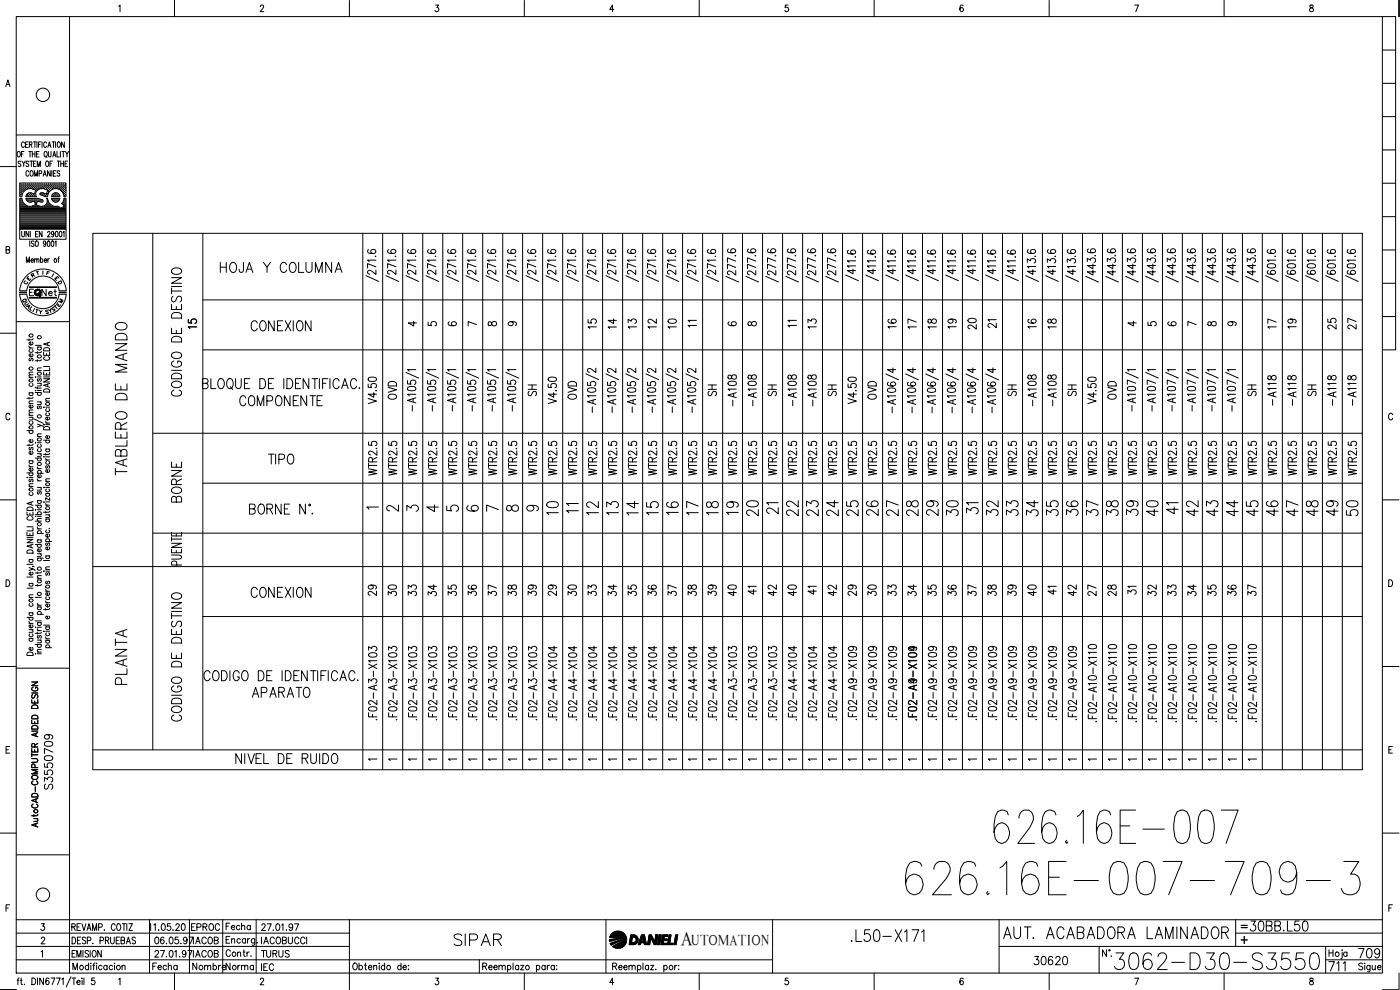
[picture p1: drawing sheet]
<svg xmlns="http://www.w3.org/2000/svg" width="420mm" height="297mm" viewBox="0 0 420 297" stroke-linecap="round" stroke-linejoin="round" font-family="sans-serif">
<defs><g id="words">
<text font-size="15.4" x="297" y="254.4">626.16E-007</text>
<text font-size="15" x="270.6" y="269.5">626.16E-007-709-3</text>
<text font-size="8.8" x="333.4" y="292.1">3062-D30-S3550</text>
<g font-size="7.1">
<text x="39.2" y="143.6" transform="rotate(-90 39.2 143.6)">TABLERO DE MANDO</text>
<text x="180.6" y="155.6" transform="rotate(-90 180.6 155.6)">12</text>
<text x="186.6" y="155.6" transform="rotate(-90 186.6 155.6)">13</text>
<text x="192.6" y="155.9" transform="rotate(-90 192.6 155.9)">14</text>
<text x="198.6" y="155.6" transform="rotate(-90 198.6 155.6)">15</text>
<text x="204.6" y="155.6" transform="rotate(-90 204.6 155.6)">16</text>
<text x="210.6" y="155.6" transform="rotate(-90 210.6 155.6)">17</text>
<text x="216.6" y="155.6" transform="rotate(-90 216.6 155.6)">18</text>
<text x="222.6" y="155.6" transform="rotate(-90 222.6 155.6)">19</text>
<text x="228.6" y="155.9" transform="rotate(-90 228.6 155.9)">20</text>
<text x="240.6" y="155.9" transform="rotate(-90 240.6 155.9)">22</text>
<text x="246.6" y="155.9" transform="rotate(-90 246.6 155.9)">23</text>
<text x="252.6" y="155.9" transform="rotate(-90 252.6 155.9)">24</text>
<text x="258.6" y="155.9" transform="rotate(-90 258.6 155.9)">25</text>
<text x="264.6" y="155.9" transform="rotate(-90 264.6 155.9)">26</text>
<text x="270.6" y="155.9" transform="rotate(-90 270.6 155.9)">27</text>
<text x="276.6" y="155.9" transform="rotate(-90 276.6 155.9)">28</text>
<text x="282.6" y="155.9" transform="rotate(-90 282.6 155.9)">29</text>
<text x="288.6" y="155.9" transform="rotate(-90 288.6 155.9)">30</text>
<text x="300.6" y="155.9" transform="rotate(-90 300.6 155.9)">32</text>
<text x="306.6" y="155.9" transform="rotate(-90 306.6 155.9)">33</text>
<text x="312.6" y="155.9" transform="rotate(-90 312.6 155.9)">34</text>
<text x="318.6" y="155.9" transform="rotate(-90 318.6 155.9)">35</text>
<text x="324.6" y="155.9" transform="rotate(-90 324.6 155.9)">36</text>
<text x="330.6" y="155.9" transform="rotate(-90 330.6 155.9)">37</text>
<text x="336.5" y="155.9" transform="rotate(-90 336.5 155.9)">38</text>
<text x="342.5" y="155.9" transform="rotate(-90 342.5 155.9)">39</text>
<text x="348.5" y="155.9" transform="rotate(-90 348.5 155.9)">40</text>
<text x="360.5" y="155.9" transform="rotate(-90 360.5 155.9)">42</text>
<text x="366.5" y="155.9" transform="rotate(-90 366.5 155.9)">43</text>
<text x="372.5" y="155.9" transform="rotate(-90 372.5 155.9)">44</text>
<text x="378.5" y="155.9" transform="rotate(-90 378.5 155.9)">45</text>
<text x="384.5" y="155.9" transform="rotate(-90 384.5 155.9)">46</text>
<text x="390.5" y="155.9" transform="rotate(-90 390.5 155.9)">47</text>
<text x="396.5" y="155.9" transform="rotate(-90 396.5 155.9)">48</text>
<text x="402.5" y="155.9" transform="rotate(-90 402.5 155.9)">49</text>
<text x="408.5" y="155.9" transform="rotate(-90 408.5 155.9)">50</text>
<text x="39.2" y="206.7" transform="rotate(-90 39.2 206.7)">PLANTA</text>
<text x="135.1" y="285">SIPAR</text>
<text x="254.4" y="283.6">.L50-X171</text>
<text x="299.9" y="282.9">AUT. ACABADORA LAMINADOR</text>
</g>
<g font-size="6.6">
<text x="74.1" y="100.5">CONEXION</text>
<text x="55.4" y="119.9" transform="rotate(-90 55.4 119.9)">CODIGO DE DESTINO</text>
<text x="70.9" y="123.1">COMPONENTE</text>
<text x="55.4" y="152" transform="rotate(-90 55.4 152)">BORNE</text>
<text x="168.3" y="155.6" transform="rotate(-90 168.3 155.6)">10</text>
<text x="229" y="155.2">21</text>
<text x="288.9" y="155.2">31</text>
<text x="348.9" y="155.2">41</text>
<text x="74.1" y="180.6">CONEXION</text>
<text x="74.4" y="210.6">APARATO</text>
<text x="55.4" y="217.7" transform="rotate(-90 55.4 217.7)">CODIGO DE DESTINO</text>
</g>
<g font-size="6.2">
<text x="64.9" y="82.9">HOJA Y COLUMNA</text>
<text x="79.4" y="140.4">TIPO</text>
<text x="169" y="155.2">11</text>
<text x="373.9" y="280.5">30BB.L50</text>
<text x="397.6" y="292.5">711</text>
<text x="406.4" y="288.6">709</text>
</g>
<text font-size="5.9" x="204.3" y="283.4">A</text>
<g font-size="5.7">
<text x="60" y="99.8" transform="rotate(-90 60 99.8)">15</text>
<text x="179.9" y="99.8" transform="rotate(-90 179.9 99.8)">15</text>
<text x="185.9" y="99.8" transform="rotate(-90 185.9 99.8)">14</text>
<text x="191.9" y="99.8" transform="rotate(-90 191.9 99.8)">13</text>
<text x="197.9" y="99.8" transform="rotate(-90 197.9 99.8)">12</text>
<text x="203.9" y="99.8" transform="rotate(-90 203.9 99.8)">10</text>
<text x="245.9" y="99.8" transform="rotate(-90 245.9 99.8)">13</text>
<text x="269.9" y="99.8" transform="rotate(-90 269.9 99.8)">16</text>
<text x="275.9" y="99.8" transform="rotate(-90 275.9 99.8)">17</text>
<text x="281.9" y="99.8" transform="rotate(-90 281.9 99.8)">18</text>
<text x="287.9" y="99.8" transform="rotate(-90 287.9 99.8)">19</text>
<text x="293.9" y="99.8" transform="rotate(-90 293.9 99.8)">20</text>
<text x="295.3" y="99.5">21</text>
<text x="311.9" y="99.8" transform="rotate(-90 311.9 99.8)">16</text>
<text x="317.9" y="99.8" transform="rotate(-90 317.9 99.8)">18</text>
<text x="383.8" y="99.8" transform="rotate(-90 383.8 99.8)">17</text>
<text x="389.8" y="99.8" transform="rotate(-90 389.8 99.8)">19</text>
<text x="401.8" y="99.8" transform="rotate(-90 401.8 99.8)">25</text>
<text x="407.8" y="99.8" transform="rotate(-90 407.8 99.8)">27</text>
<text x="161.9" y="119.9" transform="rotate(-90 161.9 119.9)">SH</text>
<text x="215.9" y="119.9" transform="rotate(-90 215.9 119.9)">SH</text>
<text x="233.9" y="119.9" transform="rotate(-90 233.9 119.9)">SH</text>
<text x="251.9" y="119.9" transform="rotate(-90 251.9 119.9)">SH</text>
<text x="305.9" y="119.9" transform="rotate(-90 305.9 119.9)">SH</text>
<text x="323.8" y="119.9" transform="rotate(-90 323.8 119.9)">SH</text>
<text x="377.8" y="119.9" transform="rotate(-90 377.8 119.9)">SH</text>
<text x="395.8" y="119.9" transform="rotate(-90 395.8 119.9)">SH</text>
<text x="119.9" y="121" transform="rotate(-90 119.9 121)">OVD</text>
<text x="173.9" y="121" transform="rotate(-90 173.9 121)">OVD</text>
<text x="221.9" y="123.1" transform="rotate(-90 221.9 123.1)">-A108</text>
<text x="227.9" y="123.1" transform="rotate(-90 227.9 123.1)">-A108</text>
<text x="239.9" y="123.1" transform="rotate(-90 239.9 123.1)">-A108</text>
<text x="245.9" y="123.1" transform="rotate(-90 245.9 123.1)">-A108</text>
<text x="263.9" y="121" transform="rotate(-90 263.9 121)">OVD</text>
<text x="311.9" y="123.1" transform="rotate(-90 311.9 123.1)">-A108</text>
<text x="317.9" y="123.1" transform="rotate(-90 317.9 123.1)">-A108</text>
<text x="335.8" y="121" transform="rotate(-90 335.8 121)">OVD</text>
<text x="383.8" y="122.8" transform="rotate(-90 383.8 122.8)">-A118</text>
<text x="389.8" y="122.8" transform="rotate(-90 389.8 122.8)">-A118</text>
<text x="401.8" y="122.8" transform="rotate(-90 401.8 122.8)">-A118</text>
<text x="407.8" y="122.8" transform="rotate(-90 407.8 122.8)">-A118</text>
<text x="113.9" y="179.9" transform="rotate(-90 113.9 179.9)">29</text>
<text x="119.9" y="179.9" transform="rotate(-90 119.9 179.9)">30</text>
<text x="125.9" y="179.9" transform="rotate(-90 125.9 179.9)">33</text>
<text x="131.9" y="179.9" transform="rotate(-90 131.9 179.9)">34</text>
<text x="137.9" y="179.9" transform="rotate(-90 137.9 179.9)">35</text>
<text x="143.9" y="179.9" transform="rotate(-90 143.9 179.9)">36</text>
<text x="149.9" y="179.9" transform="rotate(-90 149.9 179.9)">37</text>
<text x="155.9" y="179.9" transform="rotate(-90 155.9 179.9)">38</text>
<text x="161.9" y="179.9" transform="rotate(-90 161.9 179.9)">39</text>
<text x="167.9" y="179.9" transform="rotate(-90 167.9 179.9)">29</text>
<text x="173.9" y="179.9" transform="rotate(-90 173.9 179.9)">30</text>
<text x="179.9" y="179.9" transform="rotate(-90 179.9 179.9)">33</text>
<text x="185.9" y="179.9" transform="rotate(-90 185.9 179.9)">34</text>
<text x="191.9" y="179.9" transform="rotate(-90 191.9 179.9)">35</text>
<text x="197.9" y="179.9" transform="rotate(-90 197.9 179.9)">36</text>
<text x="203.9" y="179.9" transform="rotate(-90 203.9 179.9)">37</text>
<text x="209.9" y="179.9" transform="rotate(-90 209.9 179.9)">38</text>
<text x="215.9" y="179.9" transform="rotate(-90 215.9 179.9)">39</text>
<text x="221.9" y="179.9" transform="rotate(-90 221.9 179.9)">40</text>
<text x="223.3" y="179.6">41</text>
<text x="233.9" y="179.9" transform="rotate(-90 233.9 179.9)">42</text>
<text x="239.9" y="179.9" transform="rotate(-90 239.9 179.9)">40</text>
<text x="241.3" y="179.6">41</text>
<text x="251.9" y="179.9" transform="rotate(-90 251.9 179.9)">42</text>
<text x="257.9" y="179.9" transform="rotate(-90 257.9 179.9)">29</text>
<text x="263.9" y="179.9" transform="rotate(-90 263.9 179.9)">30</text>
<text x="269.9" y="179.9" transform="rotate(-90 269.9 179.9)">33</text>
<text x="275.9" y="179.9" transform="rotate(-90 275.9 179.9)">34</text>
<text x="281.9" y="179.9" transform="rotate(-90 281.9 179.9)">35</text>
<text x="287.9" y="179.9" transform="rotate(-90 287.9 179.9)">36</text>
<text x="293.9" y="179.9" transform="rotate(-90 293.9 179.9)">37</text>
<text x="299.9" y="179.9" transform="rotate(-90 299.9 179.9)">38</text>
<text x="305.9" y="179.9" transform="rotate(-90 305.9 179.9)">39</text>
<text x="311.9" y="179.9" transform="rotate(-90 311.9 179.9)">40</text>
<text x="313.3" y="179.6">41</text>
<text x="323.8" y="179.9" transform="rotate(-90 323.8 179.9)">42</text>
<text x="329.8" y="179.9" transform="rotate(-90 329.8 179.9)">27</text>
<text x="335.8" y="179.9" transform="rotate(-90 335.8 179.9)">28</text>
<text x="337.3" y="179.6">31</text>
<text x="347.8" y="179.9" transform="rotate(-90 347.8 179.9)">32</text>
<text x="353.8" y="179.9" transform="rotate(-90 353.8 179.9)">33</text>
<text x="359.8" y="179.9" transform="rotate(-90 359.8 179.9)">34</text>
<text x="365.8" y="179.9" transform="rotate(-90 365.8 179.9)">35</text>
<text x="371.8" y="179.9" transform="rotate(-90 371.8 179.9)">36</text>
<text x="377.8" y="179.9" transform="rotate(-90 377.8 179.9)">37</text>
<text x="16.6" y="238.1" transform="rotate(-90 16.6 238.1)">S3550709</text>
<text x="309" y="290.7">30620</text>
</g>
<g font-size="5.3">
<text x="205.3" y="99.5">11</text>
<text x="235.3" y="99.5">11</text>
<text x="127" y="154.9">4</text>
<text x="56.1" y="280.5">EPROC</text>
<text x="77.3" y="288.6">TURUS</text>
</g>
<g font-size="4.9">
<text x="11.3" y="90">Net</text>
<text x="115" y="154.5">2</text>
<text x="121" y="154.5">3</text>
<text x="133" y="154.5">5</text>
<text x="139" y="154.5">6</text>
<text x="145" y="154.5">7</text>
<text x="151" y="154.5">8</text>
<text x="157" y="154.5">9</text>
<text x="66.7" y="280.1">Fecha</text>
<text x="44.4" y="292.1">Fecha</text>
<text x="56.8" y="292.1">Nombre</text>
<text x="66.7" y="292.1">Norma</text>
</g>
<g font-size="4.4">
<text x="121.4" y="99.1">4</text>
<text x="127.4" y="99.1">5</text>
<text x="133.3" y="99.1">6</text>
<text x="139.3" y="99.1">7</text>
<text x="145.3" y="99.1">8</text>
<text x="151.3" y="99.1">9</text>
<text x="217.3" y="99.1">6</text>
<text x="223.3" y="99.1">8</text>
<text x="337.3" y="99.1">4</text>
<text x="343.3" y="99.1">5</text>
<text x="349.2" y="99.1">6</text>
<text x="355.2" y="99.1">7</text>
<text x="361.2" y="99.1">8</text>
<text x="367.2" y="99.1">9</text>
<text x="207.6" y="283.4">UTOMATION</text>
</g>
<g font-size="4">
<text x="12.7" y="83.6">F</text>
<text x="6" y="86.4">C</text>
<text x="8.1" y="84.3">R</text>
<text x="16.2" y="86.4">D</text>
<text x="5.6" y="92.1">Q</text>
<text x="6.3" y="92.8">U</text>
<text x="6.7" y="93.8">A</text>
<text x="14.1" y="94.5">S</text>
<text x="14.8" y="93.8">T</text>
<text x="16.2" y="92.1">M</text>
</g>
<text font-size="3.5" x="109" y="154.2">1</text>
<g font-size="3.1">
<text x="109.4" y="229.3">1</text>
<text x="115.4" y="229.3">1</text>
<text x="121.4" y="229.3">1</text>
<text x="127.4" y="229.3">1</text>
<text x="133.3" y="229.3">1</text>
<text x="139.3" y="229.3">1</text>
<text x="145.3" y="229.3">1</text>
<text x="151.3" y="229.3">1</text>
<text x="157.3" y="229.3">1</text>
<text x="163.3" y="229.3">1</text>
<text x="169.3" y="229.3">1</text>
<text x="175.3" y="229.3">1</text>
<text x="181.3" y="229.3">1</text>
<text x="187.3" y="229.3">1</text>
<text x="193.3" y="229.3">1</text>
<text x="199.3" y="229.3">1</text>
<text x="205.3" y="229.3">1</text>
<text x="211.3" y="229.3">1</text>
<text x="217.3" y="229.3">1</text>
<text x="223.3" y="229.3">1</text>
<text x="229.3" y="229.3">1</text>
<text x="235.3" y="229.3">1</text>
<text x="241.3" y="229.3">1</text>
<text x="247.3" y="229.3">1</text>
<text x="253.3" y="229.3">1</text>
<text x="259.3" y="229.3">1</text>
<text x="265.3" y="229.3">1</text>
<text x="271.3" y="229.3">1</text>
<text x="277.3" y="229.3">1</text>
<text x="283.3" y="229.3">1</text>
<text x="289.3" y="229.3">1</text>
<text x="295.3" y="229.3">1</text>
<text x="301.3" y="229.3">1</text>
<text x="307.3" y="229.3">1</text>
<text x="313.3" y="229.3">1</text>
<text x="319.3" y="229.3">1</text>
<text x="325.3" y="229.3">1</text>
<text x="331.3" y="229.3">1</text>
<text x="337.3" y="229.3">1</text>
<text x="343.3" y="229.3">1</text>
<text x="349.2" y="229.3">1</text>
<text x="355.2" y="229.3">1</text>
<text x="361.2" y="229.3">1</text>
<text x="367.2" y="229.3">1</text>
<text x="373.2" y="229.3">1</text>
<text x="371.1" y="279.4">=</text>
</g>
</g></defs>
<!-- layer: XR-FG100|CART -->
<g fill="none" stroke="#000" stroke-width=".3">
<path d="M4.9 5h410v287h-410zM20.9 5v287M35.6 1.9l.4-.4v2M52.4 .1v4.9M78.1 2l.3-.5 .6 .1 .1 .3-1 1.6h1.1M104.9 .1v4.9M130.7 1.5h.9l-.5 .8a.6 .6 0 0 1 .5 .9 .6 .6 0 0 1-1-.1M157.4 .1v4.9M184.2 2.8h-1.2l.8-1.3v2M209.8 .1v4.9M236.5 1.5h-.8l-.1 .9a.62 .62 0 0 1 .9 0 .62 .62 0 0 1-.1 .9 .62 .62 0 0 1-.9-.2M262.3 .1v4.9"/>
<path d="M289.1 1.8l-.4-.3a1.1 1.1 0 0 0-.6 1 1.1 1.1 0 0 0 .6 1 .59 .59 0 0 0 .4-.9 .59 .59 0 0 0-.9-.1l-.1 .3M314.9 .1v4.9M340.5 1.5h1.2l-.8 2M367.4 .1v4.9M393.2 1.6v.5a.75 .75 0 0 1 .9 .5 .75 .75 0 0 1-.3 .9 .65 .65 0 0 1-.8-.7 .65 .65 0 0 1 .9-.5l.2-.3-.1-.4zM414.9 5h3.9v100h-3.9M414.9 15h3.9M419.9 .1v4.9M1.7 26l.7-2 .6 2M1.9 25.3h.9M414.9 35h3.9M414.9 25h3.9"/>
<path d="M0 50h4.9M4.9 40.5h16M5.4 45.5h.1a.86 .86 0 0 1 .6 .8 .86 .86 0 0 1-.6 .8 1.2 1.2 0 0 1-.1-1.6zM6 56.8h.1M6 56.2h.1M6 55.6h.1M6 57.5h.1M6 58.1h.1M6 58.7h.1M6 59.7h.4M6.2 57.1h.2M6.2 56.5h.2"/>
<path d="M6.2 55.9h.2M6.2 55.2h.2M6.2 57.8h.2M6.2 58.4h.2M6.3 48.6a.41 .41 0 0 0-.7-.2 .41 .41 0 0 0 .1 .7l.3 .1a.43 .43 0 0 1 .2 .7 .43 .43 0 0 1-.7-.2M6.3 55.1v.2M6.3 55.8v.2M6.3 56.4v.2M6.3 57.1v.1M6.3 57.7v.2M6.3 58.3v.2M6.4 46.2h.5"/>
<path d="M6.5 59.5h-.6v9.3h13.9v-9.3h-.6l-.7 1.6 .8 .7M6.5 56.8h.2M6.5 56.2h.2M6.5 55.6h.2M6.5 57.5h.2M6.5 58.1h.1M6.6 59.5l.2 .7M6.6 48.3l.5 .8 .5-.8M6.6 55.5v.1M6.6 56.1v.1M6.6 56.8v.1M6.6 57.4v.1"/>
<path d="M6.6 58v.2M6.8 58.2l-.2 .8M6.9 57.1h.1M6.9 56.5h.1M6.9 55.9h.1M6.9 55.2h.1M6.9 55.1v.2M6.9 55.8v.2M6.9 56.4v.2M6.9 57.1v.1M7.1 49.1v.9M7.2 56.8h.1"/>
<path d="M7.2 56.2h.1M7.2 55.6h.1M7.2 45.5h-.8v1.6M7.2 55.5v.1M7.2 56.1v.1M7.2 56.8v.1M7.3 43l-.3-.4a.86 .86 0 0 0-.6 .8 .86 .86 0 0 0 .6 .8l.3-.4M7.5 56.5h.2M7.5 55.9h.2M7.5 55.2h.2M7.6 55.1v.2M7.6 55.8v.2"/>
<path d="M7.6 56.4v.2M7.7 43.3h.5M7.7 59.5l4 .1M7.8 56.8h.1M7.8 56.2h.2M7.8 55.6h.2M7.8 59.5l.3 .7M7.9 55.5v.1M7.9 56.1v.1M7.9 56.8h.1M7.9 59.7h3.7M8 58.7h.1"/>
<path d="M8.1 56.5h.2M8.1 55.9h.2M8.1 55.2h.2M8.1 58.4h.2M8.1 58.2l-.3 .8M8.2 55.1v.2M8.2 55.8v.2M8.2 56.4v.2M8.2 58.3v.2M8.4 56.2h.2M8.4 55.6h.2M8.4 58.7h.2"/>
<path d="M8.5 42.6h-.8v1.6h.8M8.5 58.1h.1M8.5 55.5v.1M8.5 56.1v.1M8.5 58.7v.1M8.6 51.6l-.3-.4a.88 .88 0 0 0-.5 .8 .88 .88 0 0 0 .5 .9l.3-.4M8.6 48.6l-.3-.3-.5 .3 .1 .4 .7 .5-.3 .5-.5-.3M8.6 45.5h.8M8.8 56.5h.1M8.8 55.9h.1M8.8 55.2h.1M8.8 58.4h.1"/>
<path d="M8.8 43.3h.7v-.6l-.7-.1v1.6M8.8 55.1v.2M8.8 55.8v.2M8.8 56.4v.1M8.8 58.3v.2M9 48.3h.8M9 45.5v1.6M9.1 56.2h.1M9.1 55.6h.1M9.1 58.1h.1M9.1 58.7h.1M9.1 55.5v.1"/>
<path d="M9.1 56.1v.1M9.1 58v.2M9.1 58.7v.1M9.2 51.3l.2-.1a.86 .86 0 0 1 .6 .8 .86 .86 0 0 1-.6 .9 1.2 1.2 0 0 1-.2-1.6zM9.2 43.3l.4 .9M9.4 57.9l.9 .3 .4-1.1-1-.4a2.48 2.48 0 0 0-3 1.5M9.4 57.9h-.7l-.6 .3M9.4 56.5h.2M9.4 55.9h.2M9.4 55.2h.2M9.4 58.4h.2M9.4 48.3v1.7"/>
<path d="M9.5 55.1v.2M9.5 55.8v.2M9.5 56.4v.1M9.5 58.3v.2M9.7 56.2h.2M9.7 55.6h.2M9.7 58.7h.2M9.7 46.2h.8M9.7 45.5v1.6M9.8 58.2h.1M9.8 55.5v.1M9.8 56.1v.1"/>
<path d="M9.8 58.7v.1M10 56.5h.2M10 55.9h.2M10 55.2h.2M10 58.4h.2M10 49.1h.5M10 42.6h.9M10.1 55.1v.2M10.1 55.8v.2M10.1 56.4v.2M10.1 58.3v.2M10.3 52.9v-1.7l.5 1.7 .5-1.7v1.7"/>
<path d="M10.3 56.2h.2M10.3 55.6h.2M10.3 58.7h.2M10.4 56.8h.1M10.4 55.5v.1M10.4 56.1v.1M10.4 58.7v.1M10.5 42.6v1.6M10.5 58.1h.1M10.5 45.5v1.6M10.7 56.5h.1M10.7 55.9h.1"/>
<path d="M10.7 55.2h.1M10.8 55.1v.2M10.8 55.8v.2M10.8 56.4v.2M10.8 48.3h-.8v1.7h.8M10.8 57.1h.1M11 56.8h.1M11 56.2h.1M11 55.6h.1M11 46.2h.5M11 55.5v.1M11 56.1v.1"/>
<path d="M11 56.8v.1M11.1 42.6v1.6M11.2 50v-1.7l.4 1.7 .5-1.7v1.7M11.3 56.5h.2M11.3 55.9h.2M11.3 55.2h.2M11.4 55.1v.2M11.4 55.8v.2M11.4 56.4v.2M11.6 43.3h.4M11.6 56.2h.2M11.6 55.6h.2"/>
<path d="M11.7 55.5v.1M11.7 56.1v.1M11.7 59.6l1.2 .6-.1 .4h-.6M11.7 52.1l.8-.2-.1-.6-.7-.1v1.7M11.7 45.5h-.7v1.6h.7M11.9 56.5h.2M11.9 55.9h.2M11.9 55.2h.2M12 55.1v.2M12 55.8v.2M12 56.4v.2M12.2 57.9l-.2 .5 1.1 .4"/>
<path d="M12.2 56.2h.2M12.2 55.6h.2M12.2 58.1h.2M12.3 42.6h-.7v1.6M12.3 55.5v.1M12.3 56.1v.1M12.3 58v.2M12.6 56.5h.1M12.6 55.9h.1M12.6 55.2h.1M12.6 58.4h.1M12.6 42.6v1.6"/>
<path d="M12.7 55.1v.2M12.7 55.8v.2M12.7 56.4v.1M12.7 58.3v.2M12.9 56.2h.1M12.9 55.6h.1M12.9 58.1h.1M13 52.9l.4-1.7 .5 1.7M13 55.5v.1M13 56.1v.1M13 58v.2M13 57.9h-.8"/>
<path d="M13 57.9l.9 .3 .4-1.1-.9-.4a1.78 1.78 0 0 0-2 .3 1.78 1.78 0 0 0-.5 2h-3.2M13.1 52.3h.6M13.2 56.5h.2M13.2 55.9h.2M13.2 55.2h.2M13.2 58.4h.2M13.3 55.1v.2M13.3 55.8v.2M13.3 56.4v.2M13.3 58.3v.2M13.5 45.5h.1a.86 .86 0 0 1 .6 .8 .86 .86 0 0 1-.6 .8 1.09 1.09 0 0 1-.1-1.6zM13.5 56.2h.2"/>
<path d="M13.5 55.6h.2M13.5 58.7h.2M13.6 55.5v.1M13.6 56.1v.1M13.6 58.7v.1M13.8 46.8l.3 .5M13.8 56.5h.2M13.8 55.9h.2M13.8 55.2h.2M13.8 58.4h.2M13.9 48.4l.2-.1a.86 .86 0 0 1 .6 .9 .86 .86 0 0 1-.6 .8 1.09 1.09 0 0 1-.2-1.6zM13.9 55.1v.2"/>
<path d="M13.9 55.8v.2M13.9 56.4v.2M13.9 58.3v.2M14 43l-.3-.4a.88 .88 0 0 0-.6 .8 .88 .88 0 0 0 .6 .8l.3-.4M14.1 56.8h.2M14.1 56.2h.2M14.1 55.6h.2M14.1 58.1h.2M14.1 58.7h.1M14.2 55.5v.1M14.2 56.1v.1M14.2 56.8v.1"/>
<path d="M14.2 58v.2M14.3 57.5h.1M14.4 44.2l.4-1.6 .5 1.6M14.4 58.2a2.48 2.48 0 0 1 2.7-1.6 2.48 2.48 0 0 1 2.1 2.4h.6v-4.1h-13.9v4.1h.6M14.5 58.2l-.2 .8h-.8l-.4-.2M14.5 57.1h.1M14.5 56.5h.1M14.5 55.9h.1M14.5 55.2h.1M14.5 57.8h.1M14.5 45.5l.1 1.3 .3 .3 .4-.3v-1.3M14.5 43.7h.6"/>
<path d="M14.6 55.1v.2M14.6 55.8v.2M14.6 56.4v.2M14.6 57.1v.1M14.6 57.7h.1M14.8 56.8h.1M14.8 56.2h.1M14.8 55.6h.1M14.9 55.5v.1M14.9 56.1v.1M14.9 56.8v.1M15 49.1h.5"/>
<path d="M15.1 51.2v1.7l-.8-1.7v1.7M15.1 56.5h.2M15.1 55.9h.2M15.1 55.2h.2M15.2 55.1v.2M15.2 55.8v.2M15.2 56.4v.2M15.4 56.2h.2M15.4 55.6h.2M15.5 59.5h2.5l-.3 .6-.5 .4M15.5 56.8h-.1M15.5 55.5v.1"/>
<path d="M15.5 56.1v.1M15.5 59.5l.1 .3M15.5 51.2v1.7M15.5 59.8l.8 .7M15.5 58.7a1.24 1.24 0 0 1 1.4-.9 1.24 1.24 0 0 1 1.1 1.2h-2.5M15.6 58.7l-.1 .3M15.6 59.7h2.2M15.6 42.6h.9M15.7 48.3h-.7v1.7M15.7 56.5h.2M15.7 55.9h.2M15.7 55.2h.2"/>
<path d="M15.8 47.1l.5-1.6 .5 1.6M15.8 55.1v.2M15.8 55.8v.2M15.8 56.4v.2M15.9 58.4l-.1 .1M16 52h.5M16 46.6h.6M16 56.2h.2M16 55.6h.2M16 58.7h.2M16 42.6v1.6M16.1 55.5v.1"/>
<path d="M16.1 56.1v.1M16.1 58.1v.1M16.1 58.7v.1M16.2 58.1h.1M16.4 56.5h.2M16.4 55.9h.2M16.4 55.2h.2M16.4 58.4h.2M16.5 55.1v.2M16.5 55.8v.2M16.5 56.4v.1M16.5 58.3v.2"/>
<path d="M16.7 56.2h.1M16.7 55.6h.1M16.7 58.1h.1M16.7 58.7h.1M16.7 42.6v1.6M16.8 55.5v.1M16.8 56.1v.1M16.8 58v.2M16.8 58.7v.1M16.8 51.2h-.8v1.7h.8M17 56.5h.2M17 55.9h.2"/>
<path d="M17 55.2h.2M17 58.4h.2M17.1 45.5v1.6h.7M17.1 55.1v.2M17.1 55.8v.2M17.1 56.4v.1M17.1 58.3v.2M17.2 48.3h.8M17.3 56.2h.2M17.3 55.6h.2M17.3 58.7h.2M17.4 42.7l.1-.1a.86 .86 0 0 1 .6 .8 .86 .86 0 0 1-.6 .8 1.2 1.2 0 0 1-.1-1.5z"/>
<path d="M17.4 55.5v.1M17.4 56.1v.1M17.4 58.7v.1M17.6 48.3v1.7M17.7 56.5h.1M17.7 55.9h.1M17.7 55.2h.1M17.7 55.1v.2M17.7 55.8v.2M17.7 56.4v.2M17.9 51.5a.41 .41 0 0 0-.6-.2 .41 .41 0 0 0 .1 .6l.3 .2a.43 .43 0 0 1 .1 .7 .43 .43 0 0 1-.7-.2M17.9 56.8h.2"/>
<path d="M17.9 56.2h.2M17.9 55.6h.2M18 55.5v.1M18 56.1v.1M18 56.8v.1M18.1 45.5v1.6M18.2 49.1h.8M18.2 48.3v1.7M18.3 56.5h.2M18.3 55.9h.2M18.3 55.2h.2M18.4 57.1h.1"/>
<path d="M18.4 55.1v.2M18.4 55.8v.2M18.4 56.4v.2M18.6 56.8h.2M18.6 56.2h.2M18.6 55.6h.2M18.6 45.5h.8M18.7 57.5h.1M18.7 55.5v.1M18.7 56.1v.1M18.7 56.8v.1M18.7 57.4h.1"/>
<path d="M18.9 57.1h.2M18.9 56.5h.2M18.9 55.9h.2M18.9 55.2h.2M18.9 57.8h.2M19 45.5v1.6M19 55.1v.2M19 55.8v.2M19 56.4v.2M19 57.1v.1M19 57.7v.2M19 48.3v1.7"/>
<path d="M19.2 56.8h.2M19.2 56.2h.2M19.2 55.6h.2M19.2 57.5h.2M19.2 58.1h.2M19.3 58.7h.1M19.3 42.6v1.6l-.8-1.6v1.6M19.3 55.5v.1M19.3 56.1v.1M19.3 56.8v.1M19.3 57.4v.1M19.3 58v.2"/>
<path d="M19.3 58.7v.1M19.3 59.7h.4M19.5 49.1h.5M19.6 57.1h.1M19.6 56.5h.1M19.6 55.9h.1M19.6 55.2h.1M19.6 57.8h.1M19.6 58.4h.1M19.6 45.5l.5 .7 .5-.7M19.6 55.1v.2M19.6 55.8v.2"/>
<path d="M19.6 56.4v.2M19.6 57.1v.1M19.6 57.7v.2M19.6 58.3v.2M20.1 46.2v.9M20.3 48.3h-.8v1.7h.8M414.9 55h3.9M414.9 45h3.9M1.8 75l1-.2 .1-.2-.1-.5-1-.1v2l1-.2 .1-.5-.4-.3M5.9 68.8v3h13.9v-3M6 64.5h13.7M6 64.1h13.7"/>
<path d="M6 63.8h13.7M6 63.5h13.7M6 63.2h13.7M6 62.9h13.7M6 62.6h12.1M6 62.2h11.7M6 61.9h2.3M6 61.6h1.6M6 61.3h1.2M6 60.9h.9M6 60.6h.8M6 60.3h.6"/>
<path d="M6 60h.5M6 64.8h13.7M6 65.1h13.7M6 65.4h13.7M6 65.7h13.7M6 66h13.7M6 66.4h13.7M6 66.7h13.7M6 67h13.7M6 67.3h13.7M6 67.6h13.7M6 67.9h13.7"/>
<path d="M6 68.3h13.7M6 68.6h13.7M6.5 69.4l.1 1.5 .3 .2 .4-.2v-1.5M6.7 60.2l.5 .9 .9 .6M7.9 78.7v-1.6l.5 1.6 .4-1.6v1.6M8 60h4.5M8.1 60.2l.5 .3M8.3 60.3h1.7M8.6 60.6l.6 .1 1.1-.4 .3 1.2-1.3 .4-1.2-.2M8.6 69.4v1.7l-.8-1.7v1.7M8.9 72.3v1.6M9.1 69.4v1.7"/>
<path d="M9.3 78.1h.7l-.1-.4a.5 .5 0 0 0-.6 .5 .5 .5 0 0 0 .6 .5l.1-.2M9.7 61.9h2.1M10.2 72.5a.41 .41 0 0 0-.6-.2 .41 .41 0 0 0 0 .7l.5 .2 .1 .5-.3 .2-.5-.2M10.4 78l.3-.4 .3 .1v1M10.4 77.6v1.1M10.4 60.3h.7M10.5 60.6h.5M10.6 60.9h.4M10.6 61.6h.3M10.7 70.2h.5M10.7 61.3h.2M10.8 72.4l.1-.1a.86 .86 0 0 1 .6 .8 .86 .86 0 0 1-.6 .8 1.2 1.2 0 0 1-.1-1.5z"/>
<path d="M11 78l.3-.4 .3 .1 .1 1M11.5 69.4h-.8v1.7h.8M11.6 60.3h1.2M12.1 77.9l.2-.2a.46 .46 0 0 1 .6 .5 .46 .46 0 0 1-.8 .3M12.1 60.6l-.9-.3-.3 1.2 1.8 .4M12.1 77.1v1.6M12.6 69.4v1.7l-.8-1.7v1.7M13.2 61.9h2.8M13.3 78.1h.7l-.1-.4a.5 .5 0 0 0-.6 .5 .5 .5 0 0 0 .6 .5l.1-.2M13.7 61.6h1.6M13.8 72.8l-.2 .4a.45 .45 0 0 1-.6-.4 .45 .45 0 0 1 .6-.4l.2 .4-.2 1.1-.6-.2M14 61.3h.9"/>
<path d="M14.1 60.9h.5M14.3 69.8a.39 .39 0 0 1 .5-.4 .39 .39 0 0 1 .1 .6l-.7 1.1h.8M14.3 60.6h.2M14.3 60.3h.1M14.4 72.4l.1-.1a.96 .96 0 0 1 0 1.6l-.3-.3zM14.4 77.6v1.1M14.4 60.2l.5 .9 .9 .6M14.5 60.2l-.3-.7h-.2a1.59 1.59 0 0 1-1.3 2.4M14.8 77.6l-.3 .1-.1 .4M15.5 72.4l.2-.1a.96 .96 0 0 1 0 1.6l-.4-.7zM15.7 60h2M15.8 61.7l.6 .2a1.45 1.45 0 0 1 1.8 .6l1.1-.6"/>
<path d="M16 60.3h1.4M16.2 70l-.2 .3a.45 .45 0 0 1-.6-.4 .45 .45 0 0 1 .6-.4l.2 .5-.2 1-.5-.1M16.3 60.6h.9M16.5 72.6l.3-.3v1.6M16.8 69.5l.1-.1a.96 .96 0 0 1 0 1.7l-.3-.3zM17.4 77.6h.3M17.8 77.1l-.2 .1-.1 1.5M17.9 69.5l.2-.1a.96 .96 0 0 1 0 1.7l-.4-.8zM18.3 62.6h1.4M18.8 60.9h.9M18.8 62.2h.9M18.8 61.3h.9"/>
<path d="M18.9 69.8l.3-.4v1.7M19 60.6h.7M19.1 61.6h.6M19.1 60.3h.6M19.2 60h.5M19.4 61.9h.3M414.9 75h3.9M414.9 65h3.9M0 100h4.9M4.9 96.5h16M5.9 88.2a7 7 0 0 0 7 6.5 7 7 0 0 0 7-6.5M5.9 87.2a7 7 0 0 1 7-6.5 7 7 0 0 1 7 6.5"/>
<path d="M8 88.2a4.9 4.9 0 0 0 4.9 4.4 4.9 4.9 0 0 0 4.9-4.4M8 87.2a4.9 4.9 0 0 1 4.9-4.4 4.9 4.9 0 0 1 4.9 4.4M8.8 89.2h8.1M8.8 89.4h8.1M8.8 86.3h8.1M8.8 86.1h8.1M8.9 89.3h7.9M8.9 86.2h7.9M10.1 86.8h-1.3v1.9M10.8 92.8l.7 .2M11.9 93.1l.3 .5 .5-.4M12.2 93.6l-.1 .6"/>
<path d="M414.9 95h3.9M414.9 85h3.9M8.7 103.8l.1 .4 .4 .2M8.7 101.7v.5M8.7 119.2v.5M8.7 117.8h1.2M8.7 113.2h1.2M8.7 104.4h1.2M9 117.8a.49 .49 0 0 0 0 .7 .49 .49 0 0 0 .7 0 .49 .49 0 0 0 0-.7M9 115a.51 .51 0 0 0-.1 .8 .51 .51 0 0 0 .8 0 .51 .51 0 0 0 0-.8M9 107.5l-.3 .3 .1 .4h.3l.3-.6 .3-.1 .2 .3-.2 .5M9 104.9l-.2 .1a.52 .52 0 0 0 .5 .7 .52 .52 0 0 0 .4-.8"/>
<path d="M9.7 106.2l.1 .1a.53 .53 0 0 1-.5 .8 .53 .53 0 0 1-.4-.9h.3v.8M9.7 102.6a.5 .5 0 0 1 0 .7 .5 .5 0 0 1-.7 0 .5 .5 0 0 1 .1-.7h.1v.9M9.9 119.2l-.1 .3h-1.7M9.9 112.5h-1.1l-.1 .4 .4 .3M9.9 111.7h-1.1l-.1 .4 .4 .4M9.9 101.6l-.3 .4h-1.5M10.6 117.2h.2zM10.6 116.1l.4 .3h1.4M10.6 117.8h1.8M10.6 103.6h1.8M10.7 113v.2zM11.2 105.5v.5"/>
<path d="M11.2 107.9v.5M11.2 116.1v.6M11.2 113.1h1.2M11.2 117.2h1.2M11.2 115h1.2M11.2 111.2h1.2M11.2 104.1h1.2M11.5 117.8a.51 .51 0 0 0-.1 .7 .51 .51 0 0 0 .8 0 .51 .51 0 0 0-.1-.7M11.5 113.6l-.3 .3 .3 .5 .4-.7h.4l.1 .4-.3 .3M11.5 104.1a.51 .51 0 0 0-.1 .8 .51 .51 0 0 0 .8 0 .51 .51 0 0 0-.1-.8M12.1 115l.3 .3-.1 .4-1.1 .1M12.4 110.4l-1.1 .1-.1 .4 .4 .3"/>
<path d="M12.4 107.9l-.3 .3h-1.5M12.4 105.4l-.3 .4h-1.5M13.1 113.7h1.8l-1.8 .9h1.8M13.1 111.6v.9h1.8v-.9M13.1 105.7v.9h1.8v-.9M13.1 113.1h1.8M13.1 110h1.8M13.2 117a.96 .96 0 0 1 1.1-.3 .96 .96 0 0 1 .6 .9h-1.8zM13.2 104.6a.96 .96 0 0 1 1.1-.3 .96 .96 0 0 1 .6 1h-1.8zM13.5 107a.55 .55 0 0 0-.4 .7 .55 .55 0 0 0 .7 .4h.4a.54 .54 0 0 0 .7-.4 .54 .54 0 0 0-.4-.7M14 106.1v.5M14 112v.5"/>
<path d="M14.3 102.9v.7M14.3 115.3v.7M14.9 119.5l-1.1 .1-.1 .4 .4 .3M14.9 115l-1.8 .6 1.8 .6M14.9 110.3v.9h-1.8M14.9 102.7l-1.8 .5 1.8 .6M3 124.4a.61 .61 0 0 0-.8-.4 .61 .61 0 0 0-.4 .7v.5a.61 .61 0 0 0 .4 .8 .61 .61 0 0 0 .8-.5M8.1 129.2h1.8M8.7 139.5l.1 .4 .4 .2M8.7 138.2h1.2M8.7 133.3v.5M8.7 125.2h1.2"/>
<path d="M8.7 124.6h1.2M8.7 121.1h1.2M9 138.2a.49 .49 0 0 0 0 .8 .49 .49 0 0 0 .7 0 .49 .49 0 0 0 0-.8M9 134.2l-.3 .3 .3 .5 .4-.7h.4l.1 .4-.2 .3M9 129.2a.51 .51 0 0 0-.1 .7 .51 .51 0 0 0 .8 0 .51 .51 0 0 0 0-.7M9 126.4a.51 .51 0 0 0-.1 .8 .51 .51 0 0 0 .8 0 .51 .51 0 0 0 0-.8M9.6 125.2l.3 .3-.1 .4-1.1 .1M9.7 135.5a.5 .5 0 0 1 0 .7 .5 .5 0 0 1-.7 0 .5 .5 0 0 1 .1-.7h.1v.8M9.7 131.9a.5 .5 0 0 1 0 .7 .5 .5 0 0 1-.7 0 .5 .5 0 0 1 .1-.7h.1v.9M9.7 121.6a.51 .51 0 0 1 0 .7 .51 .51 0 0 1-.7 0 .51 .51 0 0 1-.1-.7h.3v.8M9.9 133.2l-.3 .4h-1.5M9.9 123.8l-1.1 .1-.1 .3 .4 .4"/>
<path d="M9.9 123l-1.1 .1-.1 .3 .4 .4M9.9 120.3l-1.1 .1-.1 .4 .4 .3M10.2 125.7l2.8 1.3M10.6 132.8h.2zM10.6 137.4h1.8M11.2 127.2l1.2 .5-1.2 .4M11.2 136.1h1.2M11.2 132.8h1.2M11.2 131h1.2M11.2 120.6h1.2M11.5 137.4a.49 .49 0 0 0 0 .7 .49 .49 0 0 0 .7 0 .49 .49 0 0 0-.1-.7M11.5 134.6a.51 .51 0 0 0-.1 .8 .51 .51 0 0 0 .8 0 .51 .51 0 0 0-.1-.8"/>
<path d="M11.5 133.3a.51 .51 0 0 0-.1 .8 .51 .51 0 0 0 .8 0 .51 .51 0 0 0-.1-.8M11.5 121.8l-.3 .3 .1 .5h.3l.3-.7 .2-.1 .3 .3-.3 .5M12.1 136.1l.3 .4-.1 .3-1.1 .1M12.1 120.6l.3 .4-.1 .3-1.1 .1M12.4 130.2h-1.1l-.1 .4 .4 .4M12.4 127.7l.5 .2 .1 .3M13.1 137.1h.2zM13.1 127.4h.2zM13.1 122.2h.2zM13.1 132.1h1.8M13.2 128.3a.96 .96 0 0 1 1.1-.3 .96 .96 0 0 1 .6 1h-1.8zM13.7 137.5l.1 .3 .4 .2"/>
<path d="M13.7 126.4l.1 .3 .4 .2M13.7 136v.6M13.7 138h1.2M13.7 137.1h1.2M13.7 134.7h1.2M13.7 127.4h1.2M13.7 126.9h1.2M13.7 122.2h1.2M13.7 120.3h1.2M14 139.7l-.3 .3 .3 .5 .4-.7h.4l.1 .4-.3 .3M14 138.5l-.2 .1a.52 .52 0 0 0 .5 .7 .52 .52 0 0 0 .3-.8M14 134.7l-.2 .2a.52 .52 0 0 0 .5 .7 .52 .52 0 0 0 .3-.9"/>
<path d="M14 132.1l-.2 .1a.52 .52 0 0 0 .5 .7 .52 .52 0 0 0 .3-.8M14 123.9l-.2 .2a.51 .51 0 0 0 .6 .6 .51 .51 0 0 0 .2-.8M14 122.6a.49 .49 0 0 0 0 .7 .49 .49 0 0 0 .7 0 .49 .49 0 0 0-.1-.7M14.6 130.7l.2 .2a.52 .52 0 0 1-.5 .7 .52 .52 0 0 1-.4-.8l.3-.1v.9M14.6 125.2l.2 .1a.52 .52 0 0 1-.5 .7 .52 .52 0 0 1-.4-.7l.3-.1v.8M14.9 136l-.3 .3h-1.5M418 124.4a.63 .63 0 0 0-.8-.4 .63 .63 0 0 0-.5 .7v.5a.63 .63 0 0 0 .5 .8 .63 .63 0 0 0 .8-.5M0 150h4.9M8.1 159.7v1h1.8v-1M8.1 153.6v.9h1.8v-.9M8.1 143.2h.2zM8.1 158.1h1.8"/>
<path d="M8.1 141.9h1.8M8.2 152.4a.99 .99 0 0 1 1.1-.2 .99 .99 0 0 1 .6 .9h-1.8zM8.6 155a.57 .57 0 0 0-.5 .7 .57 .57 0 0 0 .7 .4h.4a.56 .56 0 0 0 .7-.5 .56 .56 0 0 0-.4-.6M8.7 146h1.2M8.7 143.2h1.2M8.7 140.1h1.2M9 147.8a.51 .51 0 0 0-.1 .7 .51 .51 0 0 0 .8 0 .51 .51 0 0 0 0-.7M9 143.7l-.3 .3 .1 .5h.3l.3-.7 .3-.1 .2 .3-.2 .6M9 141.9a.49 .49 0 0 0 0 .7 .49 .49 0 0 0 .7 0 .49 .49 0 0 0 0-.7M9 154v.5M9.3 150.7v.7M9.7 140.5a.5 .5 0 0 1 0 .7 .5 .5 0 0 1-.7 0 .5 .5 0 0 1 .1-.7h.1v.9"/>
<path d="M9.9 158.4v.9h-1.8M9.9 150.5l-1.8 .6 1.8 .5M9.9 145.1l-1.1 .1-.1 .4 .4 .4M10.6 152.9h.2zM10.6 151.6h1.8M10.6 156.4h1.8M10.6 154.4h1.8M10.7 154.8l.1 .1zM11.2 158.1l.1 .4 .4 .2M11.2 143.7l.1 .3 .4 .3M11.2 140.1l.1 .3 .4 .2M11.2 146.2h1.2"/>
<path d="M11.2 158.7h1.2M11.2 154.9h1.2M11.2 152.9h1.2M11.2 150.2h1.2M11.2 144.3h1.2M11.2 142h1.8M11.2 140.6h1.2M11.5 154.4a.51 .51 0 0 1-.1-.7 .51 .51 0 0 1 .8 0 .51 .51 0 0 1-.1 .7M11.5 151.6l-.2 .1a.52 .52 0 0 0 .5 .7 .52 .52 0 0 0 .3-.8M11.5 150.2a.51 .51 0 0 0-.1 .7 .51 .51 0 0 0 .8 0 .51 .51 0 0 0-.1-.7M11.5 147.5l-.3 .3 .1 .4h.3l.3-.6 .2-.1 .3 .3-.3 .5M11.5 142a.51 .51 0 0 1-.1-.7 .51 .51 0 0 1 .8 0 .51 .51 0 0 1-.1 .7"/>
<path d="M12.1 146.2l.3 .4-.1 .4-1.1 .1M12.1 142.4a.5 .5 0 0 1 .1 .8 .5 .5 0 0 1-.7 0 .5 .5 0 0 1 .1-.8h.1v.9M12.4 155.6h-1.1l-.1 .4 .4 .4M13.1 150.6h.2zM13.1 146.2h.2zM13.7 151l.1 .4 .4 .2M13.7 153.4v.5M13.7 155.7h1.2M13.7 154.5h1.2M13.7 151.6h1.2M13.7 150.6h1.2M13.7 148.1h1.2"/>
<path d="M13.7 146.2h1.2M13.7 144.4h1.2M14 159a.49 .49 0 0 0 0 .7 .49 .49 0 0 0 .7 0 .49 .49 0 0 0-.1-.7M14 155.7l-.2 .2a.51 .51 0 0 0 .6 .7 .51 .51 0 0 0 .2-.9M14 148.1a.49 .49 0 0 0 0 .7 .49 .49 0 0 0 .7 0 .49 .49 0 0 0-.1-.7M14 146.8l-.2 .1a.52 .52 0 0 0 .5 .7 .52 .52 0 0 0 .3-.8M14.6 154.5l.3 .3-.1 .4-1.1 .1M14.6 140.9l.2 .1a.52 .52 0 0 1-.5 .8 .52 .52 0 0 1-.4-.8l.3-.1v.9M14.8 158.5l-.1 .1M14.9 153.4l-.3 .3h-1.5M14.9 149.3v.8l-1.2-.8v.8M14.9 143.7h-1.1l-.1 .4 .4 .3"/>
<path d="M414.9 150h5M1.8 174a1 1 0 0 1 1.1 1 1 1 0 0 1-1.1 1zM8.1 161.8h1.8l-1.8 1h1.8M8.1 176.5h1.8M8.1 173.1h1.8M8.1 169.3h1.8M8.1 161.2h1.8M8.2 165.3a.99 .99 0 0 1 1.1-.3 .99 .99 0 0 1 .6 1h-1.8zM8.7 170.3l1.2 .4-1.2 .5M8.7 179.3h1.2M8.7 175h1.2M8.7 167.9h1.2"/>
<path d="M9 175a.49 .49 0 0 0 0 .7 .49 .49 0 0 0 .7 0 .49 .49 0 0 0 0-.7M9 167.9a.51 .51 0 0 0-.1 .7 .51 .51 0 0 0 .8 0 .51 .51 0 0 0 0-.7M9 160.1v.6M9.3 163.5v.7M9.7 171.7l.1 .1a.53 .53 0 0 1-.5 .7 .53 .53 0 0 1-.4-.8h.3v.8M9.8 169.9v.2v-.2l.4 .2M9.9 178.5h-1.1l-.1 .4 .4 .4M9.9 170.7l.5 .2 .1 .3M9.9 163.3l-1.8 .6 1.8 .6M10.6 179.2h1.8M10.6 163.4h1.8M11.2 171.6v.5"/>
<path d="M11.2 175.4v.5M11.2 174h1.2M11.2 173.5h1.2M11.2 167.5h1.8M11.2 166.1h1.2M11.2 162h1.2M11.2 160.1h1.8M11.5 174a.49 .49 0 0 0 0 .7 .49 .49 0 0 0 .7 0 .49 .49 0 0 0-.1-.7M11.5 167.5a.49 .49 0 0 0 0 .7 .49 .49 0 0 0 .7 0 .49 .49 0 0 0-.1-.7M11.5 163.4a.51 .51 0 0 0-.1 .7 .51 .51 0 0 0 .8 0 .51 .51 0 0 0-.1-.7M11.5 162a.49 .49 0 0 0 0 .7 .49 .49 0 0 0 .7 0 .49 .49 0 0 0-.1-.7M11.5 160.1a.51 .51 0 0 1-.1-.7 .51 .51 0 0 1 .8 0 .51 .51 0 0 1-.1 .7"/>
<path d="M12.1 166.1l.3 .4-.1 .4h-1.1M12.1 164.7a.5 .5 0 0 1 .1 .7 .5 .5 0 0 1-.7 0 .5 .5 0 0 1 .1-.7h.1v.9M12.4 175.3l-.3 .4h-1.5M12.4 172.7h-1.1l-.1 .4 .4 .4M12.4 171.5l-.3 .4h-1.5M13.1 171.4h.2zM13.1 168.2h1.8M13.7 176.8l.1 .4 .4 .2M13.7 177.4h1.2M13.7 171.4h1.2M13.7 170.8h1.2M13.7 166.8h1.2"/>
<path d="M13.7 162.5h1.8M14 179.1a.49 .49 0 0 0 0 .7 .49 .49 0 0 0 .7 0 .49 .49 0 0 0-.1-.7M14 174.4l-.3 .3 .1 .4h.3l.3-.7h.2l.3 .3-.3 .4M14 171.8l-.3 .3 .1 .4h.3l.3-.6 .2-.1 .3 .3-.3 .5M14 166.8l-.2 .1a.52 .52 0 0 0 .5 .7 .52 .52 0 0 0 .3-.8M14 162.9l-.3 .3 .3 .5 .4-.7h.4l.1 .4-.3 .3M14 162.5a.49 .49 0 0 1 0-.7 .49 .49 0 0 1 .7 0 .49 .49 0 0 1-.1 .7M14.6 177.8a.49 .49 0 0 1 0 .7 .49 .49 0 0 1-.6 0 .49 .49 0 0 1-.1-.6l.3-.1v.8M14.6 164.1l.2 .1a.53 .53 0 0 1-.5 .8 .53 .53 0 0 1-.4-.8l.3-.1v.9M14.6 160.3l.2 .1a.52 .52 0 0 1-.5 .8 .52 .52 0 0 1-.4-.8l.3-.1v.8M14.9 170.1l-1.1 .1-.1 .3 .4 .3M416.8 174a1.01 1.01 0 0 1 1.1 1 1.01 1.01 0 0 1-1.1 1z"/>
<path d="M0 200h4.9M8.1 185.2h1.8M8.2 195.9a.99 .99 0 0 1 1.1-.2 .99 .99 0 0 1 .6 1h-1.8zM8.7 186.5l.1 .3 .4 .3M8.7 191.5h1.2M8.7 188.9h1.2M8.7 187.1h1.2M8.7 183.8h1.2M9 191.5a.51 .51 0 0 0-.1 .8 .51 .51 0 0 0 .8 0 .51 .51 0 0 0 0-.8M9 190.2a.49 .49 0 0 0 0 .7 .49 .49 0 0 0 .7 0 .49 .49 0 0 0 0-.7M9 185.2a.49 .49 0 0 0 0 .7 .49 .49 0 0 0 .7 0 .49 .49 0 0 0 0-.7M9 183.8a.51 .51 0 0 0-.1 .8 .51 .51 0 0 0 .8 0 .51 .51 0 0 0 0-.8"/>
<path d="M9 181.1l-.2 .1a.52 .52 0 0 0 .5 .7 .52 .52 0 0 0 .4-.8M9.6 188.9l.3 .4-.1 .4h-1.1M9.7 194.3a.5 .5 0 0 1 0 .7 .5 .5 0 0 1-.7 0 .5 .5 0 0 1 .1-.7h.1v.8M9.7 187.5a.5 .5 0 0 1 0 .7 .5 .5 0 0 1-.7 0 .5 .5 0 0 1 .1-.7h.1v.9M10.6 196.2h.2zM10.6 188.2h.2zM10.6 193.4h1.8M10.6 186.3h1.8M11.2 188.6l.1 .4 .4 .2M11.2 181l.1 .3 .4 .3M11.2 189.7v.5M11.2 196.2h1.2"/>
<path d="M11.2 195.7h1.2M11.2 192.1h1.2M11.2 189.2h1.2M11.2 188.2h1.2M11.2 186.8h1.2M11.2 184.3h1.8M11.2 182.1h1.2M11.2 181.6h1.2M11.5 193.4a.51 .51 0 0 0-.1 .7 .51 .51 0 0 0 .8 0 .51 .51 0 0 0-.1-.7M11.5 190.7l-.3 .3 .3 .5 .4-.8h.4l.1 .5-.3 .3M11.5 186.8a.51 .51 0 0 0-.1 .7 .51 .51 0 0 0 .8 0 .51 .51 0 0 0-.1-.7M11.5 184.3a.51 .51 0 0 1-.1-.7 .51 .51 0 0 1 .8 0 .51 .51 0 0 1-.1 .7"/>
<path d="M11.5 182.1a.49 .49 0 0 0 0 .7 .49 .49 0 0 0 .7 0 .49 .49 0 0 0-.1-.7M12.1 192.1l.3 .3-.1 .4-1.1 .1M12.4 194.8l-1.1 .1-.1 .4 .4 .4M12.4 189.7l-.3 .3h-1.5M13.1 189.4h.2zM13.1 187.6h1.8M13.7 191.1l.1 .4 .4 .2M13.7 180.3l.1 .3 .4 .2M13.7 194.3h1.8M13.7 192.1h1.2M13.7 191.7h1.2M13.7 189.4h1.2"/>
<path d="M13.7 188.1h1.2M13.7 182.6v.5M13.7 180.8h1.2M14 194.3a.49 .49 0 0 1 0-.7 .49 .49 0 0 1 .7 0 .49 .49 0 0 1-.1 .7M14 192.1l-.2 .2a.52 .52 0 0 0 .5 .7 .52 .52 0 0 0 .3-.9M14 189.9l-.2 .1a.52 .52 0 0 0 .5 .8 .52 .52 0 0 0 .3-.9M14 188.1l-.2 .1a.52 .52 0 0 0 .5 .7 .52 .52 0 0 0 .3-.8M14.6 184.9a.49 .49 0 0 1 0 .6 .49 .49 0 0 1-.6 .1 .49 .49 0 0 1-.1-.7h.3v.8M14.6 181.3l.2 .1a.52 .52 0 0 1-.5 .7 .52 .52 0 0 1-.4-.8h.3v.8M14.9 182.5l-.3 .4h-1.5M414.9 200h5M4.9 200.5h16"/>
<path d="M9.5 216.1v1h1.8v-1M9.5 210v.9h1.8v-.9M9.5 204.6h1.8l-1.8 1.1h1.8M9.5 219.4h1.8M9.5 207.9h1.8M9.6 218a.99 .99 0 0 1 1.2-.3 .99 .99 0 0 1 .5 1.1h-1.8zM9.6 214.9a.99 .99 0 0 1 1.2-.3 .99 .99 0 0 1 .5 1.1h-1.8zM9.6 211.8a.98 .98 0 0 1 1.2-.3 .98 .98 0 0 1 .5 1.1h-1.8zM9.8 208.4l-.3 .4 .3 .7 .4-.2 .6-.9h.3l.2 .4-.2 .7M9.9 206.2a.59 .59 0 0 0-.4 .7 .59 .59 0 0 0 .7 .4h.5a.58 .58 0 0 0 .7-.5 .58 .58 0 0 0-.7-.6v.4M10.4 210.3v.6M10.4 216.5v.6"/>
<path d="M11.3 219.8l-1.8 .7 1.8 .6M1.8 224.9h.7M2.9 224h-1.1v2h1.1M9.5 227.6h1.3l.5 .5-.2 .5-1.6 .1M9.5 224.6v1h1.8M9.5 226.5h1.8M9.5 225.9v1.1M9.6 238.3a.99 .99 0 0 1 1.2-.2 .99 .99 0 0 1 .5 1h-1.8zM9.6 232.9a.89 .89 0 0 1 1.1-.3 .89 .89 0 0 1 .6 .9 .89 .89 0 0 1-1.1 .4 .89 .89 0 0 1-.6-1zM9.9 234.3a.59 .59 0 0 0-.4 .8 .59 .59 0 0 0 .7 .4h.5a.59 .59 0 0 0 .6-.5 .59 .59 0 0 0-.4-.7M10.4 224.1l-.1-.9-.6-.1-.2 1h1.8M10.5 230.3l-.1-.9-.7-.1-.2 1h1.8"/>
<path d="M10.8 239.8v.8M11.3 239.6l-1.8 .6 1.8 .6M11.3 230.9h-1.8l1.8 .6-1.8 .7h1.8M416.8 224.9h.7M417.9 224h-1.1v2h1.1M0 250h4.9M4.9 256.5h16M9.9 241.3a.59 .59 0 0 0-.4 .7 .59 .59 0 0 0 .7 .4h.5a.59 .59 0 0 0 .6-.4 .59 .59 0 0 0-.4-.7M10.2 245.6h1.1M10.2 244.4v.6M10.8 247.1v.8M11 245.6l.3 .4v.4l-1.1 .1"/>
<path d="M11.3 246.9l-1.8 .6 1.8 .6M11.3 244.3l-.3 .5h-1.5M414.9 250h5M1.8 272.4h.7M2.9 271.5h-1.1v2M4.9 276h410M4.9 280h100M44.9 276v16M56.9 276v16M66.8 276v16M76.9 276v16M104.9 276v21"/>
<path d="M181.9 276v16M183.8 280h3.4M183.9 279.9h3.1M184.1 279.7h2.7M184.4 279.6h2.1M184.8 279.5h1.3M231.9 276v16M299.8 276v16M370.8 280h44.1M416.8 272.4h.7M417.9 271.5h-1.1v2M0 297h4.9"/>
<path d="M4.9 284h100M4.9 288h227M5.1 294.1h.6M5.8 293.4l-.4 .4v1.6M6.1 294.1h.5M6.3 293.4v1.6l.4 .4M7.3 295.3h.1M9.6 293.4a1.01 1.01 0 0 1 1.1 1 1.01 1.01 0 0 1-1.1 1zM11.3 293.4v2M13 293.4v2l-1.1-2v2M14.7 293.7l-.5-.3a1.17 1.17 0 0 0 .1 2 .56 .56 0 0 0 .5-.5 .56 .56 0 0 0-.5-.6 .56 .56 0 0 0-.6 .5M15.3 293.4h1.2l-.8 2"/>
<path d="M16.9 293.4h1.2l-.8 2M18.5 293.8l.5-.4v2M21.3 293.1l-1.4 3M21.6 293.4h1.2M22.2 293.4v2M23.1 294.7h.9v-.4a.57 .57 0 0 0-.8 .1 .57 .57 0 0 0 .1 .8 .57 .57 0 0 0 .7-.1M24.6 293.5h.1zM24.6 294.1v1.3M25.2 293.4v2M28.4 293.4h-.8l-.1 .9a.63 .63 0 0 1 .9 0 .63 .63 0 0 1-.1 .9 .63 .63 0 0 1-.9-.2M35.6 293.9l.4-.4v2M52.4 292v5"/>
<path d="M78.1 293.9l.3-.4 .6 .1 .1 .3-1 1.6h1.1M130.7 293.5h.9l-.5 .7a.6 .6 0 0 1 .5 1 .6 .6 0 0 1-1-.1M143.8 288v4M157.4 292v5M182.9 282h1.8M182.9 282.1h1.3M182.9 282.3h.8M182.9 282.4h.3M182.9 281.9l3.2-.3-3.2 .9zM183 281.9h2.2M183 281.2h4.7M183 281.1h4.9"/>
<path d="M183.1 283.1l3.2-1.2 .2 .2-3.1 1.5M183.1 281h4.7M183.1 280.8h4.7M183.2 283.2h.9M183.2 280.7h4.5M183.3 283.4h.6M183.3 280.5h4.3M183.3 283.5h.3M183.4 280.4h4.1M183.4 283h1.3M183.5 280.3h3.9M183.5 280.2a2.57 2.57 0 0 1 4.4 .9l-2 .3-.2-.2h-2.7z"/>
<path d="M183.6 280.1h3.7M183.8 282.8h1.2M183.9 284h3.1M184 281.8h1.7M184 283.9h3.2M184.1 284.2h2.8M184.2 282.7h1.1M184.2 283.8h3.1M184.2 294.8h-1.2l.8-1.3v2M184.3 284.3h2.3M184.4 283.1h-1.3l.3 .4M184.4 283.6h3.1"/>
<path d="M184.5 282.6h1M184.7 284.5h1.6M184.7 283.5h2.9M184.9 282.4h.9M184.9 283.4h2.8M185 281.6h1M185.2 283.2h2.5M185.3 282.3h.8M185.4 283.1h2.4M185.6 283h2.3M185.7 282.1h.7M185.8 281.3h.8"/>
<path d="M185.9 282.8h2M186.1 282h.3M186.1 282.7h1.9M186.1 281.7l1.2-.2-1 .3zM186.2 281.8h.4M186.4 282.6h1.6M186.4 281.6h.6M186.6 282.4h1.4M186.6 282.1h1.4M186.8 282h1.2M186.8 282.3h1.2M186.8 281.3h.4"/>
<path d="M186.9 281.5h.3M187 281.9h1M187.3 281.8h.7M187.5 281.5h.5M187.6 281.6h.4M187.9 281.3h.1M188 281.3l-1.4 .8M188 281.3a2.64 2.64 0 0 1-1.1 2.8 2.64 2.64 0 0 1-3.1-.1l3-1.7-.2-.2M188.8 283.2h2M188.8 283.4h1.8M188.9 283h2.2M188.9 283.1h2.1"/>
<path d="M188.9 282.7h.6M188.9 282.8h2.4M189 282.4h.6M189 282.6h.6M189 282.1h.6M189 282.3h.6M189.1 282h.6M189.1 281.9h.6M189.1 281.8h.6M189.1 281.6h.6M189.1 281.5h.6M189.2 281.3h.5"/>
<path d="M189.2 281.2h1.1M189.2 281.1h2M189.2 281h1.9M189.3 280.8h1.7M189.3 280.7h1.5M189.3 280.5a1.67 1.67 0 0 1 2.2 1v.9l-.5 .6-.7 .4h-1.5zM189.3 280.5h1.2M189.8 281.2l-.3 1.6h.8M190.5 282.7h.8M190.6 281.3h.8M190.7 282.6h.7M190.8 281.5h.6"/>
<path d="M190.8 282.4h.7M190.8 281.6h.7M190.9 282.3h.6M190.9 282h.6M190.9 281.9h.6M190.9 281.8h.6M190.9 282.1h.6M191.3 281.2h-1a.78 .78 0 0 1 .7 .7 .78 .78 0 0 1-.7 .8M191.6 283.4h.6M191.6 283.2h.6M191.6 283.1h.7M191.7 283h.6"/>
<path d="M191.7 282.8h2.2M191.8 282.7h2M191.9 282.6h1.9M191.9 282.4h1.9M191.9 282.3h.6M192 282.1h.6M192 282h.6M192.1 281.9h.6M192.1 281.8h.6M192.2 281.6h.6M192.2 281.5h.6M192.2 281.3h.7"/>
<path d="M192.3 281.2h1.2M192.3 281.1h1.2M192.4 281h1.1M192.4 280.8h1.1M192.4 280.7h1M192.5 280.5h.9l.6 2.9h-.6l-.1-.5h-.9l-.2 .5h-.7zM192.5 280.5h.9M192.9 281.2l.3 1.1h-.7zM193 281.3h.6M193 281.6h.6M193 281.5h.6M193 281.8h.7"/>
<path d="M193.1 282h.6M193.1 281.9h.6M193.1 282.1h.7M193.2 282.3h.6M193.3 283h.6M193.3 283.1h.6M193.3 283.2h.7M193.4 283.4h.6M194.4 283.4h.6M194.4 283.1h.6M194.4 283.2h.6M194.4 283h.7"/>
<path d="M194.5 282.7h.6M194.5 282.8h.6M194.5 282.4h.7M194.5 282.6h.6M194.6 282.1h.6M194.6 282.3h.6M194.6 282h.6M194.6 281.9h.6M194.6 281.8h.6M194.6 281.6h.7M194.7 281.5h.6M194.7 281.3h1.2"/>
<path d="M194.7 281.2h1.1M194.7 281.1h1M194.8 281h.9M194.8 280.8h.8M194.8 280.7h.7M194.9 280.5h.6M194.9 280.5l-.5 2.9M195.4 281.5h.6M195.5 281.6h.5M195.5 281.8h.6M195.6 281.9h.5M195.7 282h.5"/>
<path d="M195.7 282.1h.6M195.8 282.3h.5M195.9 282.4h.5M195.9 282.6h1.2M196 282.7h1.1M196 282.8h1.1M196.1 283h1M196.2 283.1h.8M196.3 283.2h.7M196.3 283.4h.7M196.5 282.4h.6M196.6 282.1h.6"/>
<path d="M196.6 282.3h.5M196.6 282h.6M196.6 281.9h.6M196.6 281.8h.6M196.6 281.6h.7M196.7 281.5h.6M196.7 281.3h.6M196.7 281.2h.6M196.7 281.1h.7M196.8 281h.6M196.8 280.8h.6M196.8 280.7h.6"/>
<path d="M196.8 280.5h.6M196.8 280.5l-.3 2.1-1-2.1h-.6l-.5 2.9h.6l.3-2.1 1 2.1h.7l.4-2.9h-.6h.6M197.4 283.4h.6M197.4 283.1h.6M197.4 283.2h.6M197.4 282.8h.7M197.4 283h.6M197.5 282.6h.6M197.5 282.7h.6M197.5 282.3h.7M197.5 282.4h.6M197.6 282h.6"/>
<path d="M197.6 282.1h.6M197.6 281.9h.6M197.6 281.8h.6M197.7 281.6h.6M197.7 281.5h.6M197.7 281.3h.6M197.7 281.2h.6M197.7 281.1h.7M197.8 281h.6M197.8 280.8h.6M197.8 280.5h.7l-.5 2.9h-.6zM197.8 280.7h.6"/>
<path d="M197.8 280.5h.7M198.4 283.2h1.6M198.4 283.4h1.6M198.4 283.1h1.6M198.5 282.8h.5M198.5 283h.5M198.5 282.6h.6M198.5 282.7h.6M198.5 282.3h.6M198.5 282.4h.6M198.6 282h1.6M198.6 282.1h1.6"/>
<path d="M198.6 281.9h1.6M198.6 281.8h1.6M198.7 281.6h.5M198.7 281.5h.6M198.7 281.3h.6M198.7 281.2h.6M198.8 281.1h.5M198.8 281h1.6M198.8 280.8h1.6M198.8 280.5h1.6v.5h-1.1l-.1 .7h1v.5h-1.1l-.1 .8h1.1l-.1 .4h-1.6zM198.8 280.7h1.6M198.8 280.5h1.6"/>
<path d="M200.4 283.2h1.6M200.4 283.4h1.6M200.4 283h.6M200.4 283.1h1.6M200.4 282.8h.6M200.5 282.6h.5M200.5 282.7h.5M200.5 282.3h.6M200.5 282.4h.6M200.6 282h.5M200.6 282.1h.5M200.6 281.9h.6"/>
<path d="M200.6 281.8h.6M200.7 281.6h.5M200.7 281.5h.5M200.7 281.3h.6M200.7 281.2h.6M200.7 281.1h.6M200.7 281h.6M200.8 280.8h.5M200.8 280.7h.6M200.8 280.5h.6l-.4 2.5h1.1l-.1 .4h-1.7zM200.8 280.5h.6M202.3 283.2h.6"/>
<path d="M202.3 283.4h.6M202.4 283h.6M202.4 283.1h.5M202.4 282.7h.6M202.4 282.8h.6M202.4 282.4h.7M202.4 282.6h.6M202.5 282.1h.6M202.5 282.3h.6M202.5 282h.7M202.5 281.9h.7M202.6 281.8h.6"/>
<path d="M202.6 281.6h.6M202.6 281.5h.6M202.6 281.3h.6M202.6 281.2h.7M202.7 281.1h.6M202.7 281h.6M202.7 280.8h.6M202.7 280.7h.7M202.8 280.5h.6l-.5 2.9h-.6zM202.8 280.5h.6M209.8 292v5M236.5 293.5h-.8l-.1 .8a.62 .62 0 0 1 .9 .1 .62 .62 0 0 1-.1 .9 .62 .62 0 0 1-.9-.2"/>
<path d="M262.3 292v5M289.1 293.7l-.4-.2a1.1 1.1 0 0 0-.6 1 1.1 1.1 0 0 0 .6 1 .59 .59 0 0 0 .4-.9 .59 .59 0 0 0-.9-.1l-.1 .3M299.8 284h115.1M314.9 292v5M329.9 284v8M340.5 293.5h1.2l-.8 2M367.4 292v5M373.4 281v2.1M393.2 293.6v.5a.75 .75 0 0 1 .9 .4 .75 .75 0 0 1-.3 1 .65 .65 0 0 1-.8-.7 .65 .65 0 0 1 .9-.6l.2-.3-.1-.3zM397.8 288h17.1M419.9 292v5h-5"/>
<circle cx="12.9" cy="28.5" r="2.01"/>
<circle cx="16.6" cy="78.1" r=".51"/>
<circle cx="9.3" cy="114.1" r=".56"/>
<circle cx="9.3" cy="100.7" r=".56"/>
<circle cx="9.3" cy="110.6" r=".56"/>
<circle cx="11.8" cy="101.2" r=".56"/>
<circle cx="11.8" cy="112.1" r=".56"/>
<circle cx="11.8" cy="106.9" r=".56"/>
<circle cx="9.3" cy="128.2" r=".56"/>
<circle cx="11.8" cy="124.9" r=".56"/>
<circle cx="11.8" cy="139.2" r=".56"/>
<circle cx="11.8" cy="131.9" r=".56"/>
<circle cx="14.3" cy="121.2" r=".55"/>
<circle cx="9.3" cy="146.9" r=".56"/>
<circle cx="11.8" cy="157.3" r=".56"/>
<circle cx="14.3" cy="152.5" r=".55"/>
<circle cx="14.3" cy="145.3" r=".55"/>
<circle cx="11.8" cy="178.2" r=".56"/>
<circle cx="11.8" cy="170.6" r=".56"/>
<circle cx="14.3" cy="176" r=".55"/>
<circle cx="9.3" cy="180.2" r=".55"/>
<circle cx="10.7" cy="243.4" r=".56"/>
<circle cx="12.9" cy="268.4" r="2.01"/>
</g>
<!-- layer: CART -->
<g fill="none" stroke="#000" stroke-width=".3">
<path d="M9.5 216.1v1h1.8v-1M9.5 210v.9h1.8v-.9M9.5 204.6h1.8l-1.8 1.1h1.8M9.5 219.4h1.8M9.5 207.9h1.8M9.6 218a.99 .99 0 0 1 1.2-.3 .99 .99 0 0 1 .5 1.1h-1.8zM9.6 214.9a.99 .99 0 0 1 1.2-.3 .99 .99 0 0 1 .5 1.1h-1.8zM9.6 211.8a.98 .98 0 0 1 1.2-.3 .98 .98 0 0 1 .5 1.1h-1.8zM9.8 208.4l-.3 .4 .3 .7 .4-.2 .6-.9h.3l.2 .4-.2 .7M9.9 206.2a.59 .59 0 0 0-.4 .7 .59 .59 0 0 0 .7 .4h.5a.58 .58 0 0 0 .7-.5 .58 .58 0 0 0-.7-.6v.4M10.4 210.3v.6M10.4 216.5v.6"/>
<path d="M11.3 219.8l-1.8 .7 1.8 .6M9.5 227.6h1.3l.5 .5-.2 .5-1.6 .1M9.5 224.6v1h1.8M9.5 226.5h1.8M9.5 225.9v1.1M9.6 238.3a.99 .99 0 0 1 1.2-.2 .99 .99 0 0 1 .5 1h-1.8zM9.6 232.9a.89 .89 0 0 1 1.1-.3 .89 .89 0 0 1 .6 .9 .89 .89 0 0 1-1.1 .4 .89 .89 0 0 1-.6-1zM9.9 234.3a.59 .59 0 0 0-.4 .8 .59 .59 0 0 0 .7 .4h.5a.59 .59 0 0 0 .6-.5 .59 .59 0 0 0-.4-.7M10.4 224.1l-.1-.9-.6-.1-.2 1h1.8M10.5 230.3l-.1-.9-.7-.1-.2 1h1.8M10.8 239.8v.8M11.3 239.6l-1.8 .6 1.8 .6"/>
<path d="M11.3 230.9h-1.8l1.8 .6-1.8 .7h1.8M9.9 241.3a.59 .59 0 0 0-.4 .7 .59 .59 0 0 0 .7 .4h.5a.59 .59 0 0 0 .6-.4 .59 .59 0 0 0-.4-.7M10.2 245.6h1.1M10.2 244.4v.6M10.8 247.1v.8M11 245.6l.3 .4v.4l-1.1 .1M11.3 246.9l-1.8 .6 1.8 .6M11.3 244.3l-.3 .5h-1.5M78.6 277.7l.3-.5 .5 .1 .2 .3-.3 .6-.8 1h1.2M80.2 277.2h1.2l-.8 2M82 279l.1 .1M83 277.3a.98 .98 0 0 1 1.1 .7 .98 .98 0 0 1-.7 1.2h-.1a1.37 1.37 0 0 1-.3-1.9z"/>
<path d="M84.5 277.6l.4-.4v2M85.9 279l.1 .1M87.8 277.9a.58 .58 0 0 1-.8 .4 .58 .58 0 0 1-.2-.9 .58 .58 0 0 1 1 .1v.4a.93 .93 0 0 1-.7 1.3l-.3-.3M88.4 277.2h1.2l-.8 2M12.3 285.6l.4-.4v2M21.6 286.1h.6M22.6 285.2h-1v2h1M23.1 287.2v-2l.6 2 .6-2v2M24.9 285.2v2M26.6 285.5l-.4-.3-.7 .3 .2 .4 .8 .5a.46 .46 0 0 1-.3 .8l-.7-.3M27.1 285.2v2M27.9 285.3a.92 .92 0 0 1 1 .5 .92 .92 0 0 1-.2 1.1l-.1 .2a.92 .92 0 0 1-1-.5 .92 .92 0 0 1 .2-1.1z"/>
<path d="M30.4 285.2v2l-1.1-2v2M46.5 285.7l.4-.5 .5 .1 .2 .3-.3 .6-.9 1h1.3M48.2 285.2h1.2l-.9 2M51 285.3l.4-.1a1.22 1.22 0 0 1 0 2h-.1a1.37 1.37 0 0 1-.3-1.9zM52.5 285.6l.4-.4v2M55.8 285.9a.56 .56 0 0 1-.8 .4 .56 .56 0 0 1-.2-.9 .56 .56 0 0 1 .9 .1l.1 .4a.94 .94 0 0 1-.7 1.3l-.3-.3M56.4 285.2h1.2l-.9 2M58 285.2v2M58.7 287.2l.7-2 .7 2M59 286.5h.8M61.9 285.7a.67 .67 0 0 0-.8-.5 .67 .67 0 0 0-.5 .7v.5a.67 .67 0 0 0 .5 .8 .67 .67 0 0 0 .8-.5M62.7 285.3a.99 .99 0 0 1 1.1 .7 .99 .99 0 0 1-.6 1.2 1.06 1.06 0 0 1-.9-.8 1.06 1.06 0 0 1 .4-1.1z"/>
<path d="M64.3 286.1l1-.1 .1-.6-1.1-.2v2l1.1-.2 .1-.5-.4-.4M78.5 281.2v2M79.2 283.2l.6-2 .8 2M80.3 289.2h-1.1v2h1.1M82.1 289.7a.65 .65 0 0 0-.8-.5 .65 .65 0 0 0-.5 .7v.5a.65 .65 0 0 0 .5 .8 .65 .65 0 0 0 .8-.5M82.3 281.7a.65 .65 0 0 0-.7-.5 .65 .65 0 0 0-.5 .7v.5a.65 .65 0 0 0 .5 .8 .65 .65 0 0 0 .7-.5M83.2 281.3l.2-.1a1.02 1.02 0 0 1 .9 1 1.02 1.02 0 0 1-.9 1 1.24 1.24 0 0 1-.2-1.9zM84.8 282.1h1l.1-.7-1.1-.2v2l1.1-.2v-.5l-.4-.4M86.5 281.2v1.4l.5 .6 .7-.3 .1-1.7M89.7 281.7a.65 .65 0 0 0-.8-.5 .65 .65 0 0 0-.5 .7v.5a.65 .65 0 0 0 .5 .8 .65 .65 0 0 0 .8-.5M91.5 281.7a.67 .67 0 0 0-.8-.5 .67 .67 0 0 0-.5 .7v.5a.67 .67 0 0 0 .5 .8 .67 .67 0 0 0 .8-.5M92 281.2v2"/>
<path d="M373.4 281v2.1"/>
<circle cx="10.7" cy="243.4" r=".56"/>
</g>
<!-- layer: XR-FG100|CART-ES -->
<g fill="none" stroke="#000" stroke-width=".3">
<path d="M21.9 291v-2l.7 2 .6-2v2M26.6 289.9a.58 .58 0 0 0-.9 0 .58 .58 0 0 0 0 .8 .58 .58 0 0 0 .9 0M26.6 289v2M27.3 289v.2zM27.3 289.6v1.4M27.9 289.6h.5M28.5 289l-.4 .3v1.7M29 289v.2zM29 289.6v1.4M30.6 289.9a.58 .58 0 0 0-.8 0 .58 .58 0 0 0 0 .8 .58 .58 0 0 0 .8 0M32.1 289.9a.58 .58 0 0 0-.8 0 .58 .58 0 0 0 0 .8 .58 .58 0 0 0 .8 0M32.1 289.6v1.4"/>
<path d="M33.8 289.9a.58 .58 0 0 0-.9 0 .58 .58 0 0 0 0 .8 .58 .58 0 0 0 .9 0M34.4 289v.2zM34.4 289.6v1.4M36.6 290l.4-.4 .5 .1v1.3M36.6 289.6v1.4M67.9 281.9h.6M69 281h-1.1v2h1.1M69.1 285.4a.65 .65 0 0 0-.7-.4 .65 .65 0 0 0-.5 .7v.5a.65 .65 0 0 0 .5 .8 .65 .65 0 0 0 .7-.5M69.5 282l.4-.4 .5 .1v1.3M69.5 281.6v1.4M71.3 286l.4-.3h.4l.1 1.3M71.3 285.7v1.3"/>
<path d="M72.1 281.9a.58 .58 0 0 0-.8 0 .58 .58 0 0 0 0 .8 .58 .58 0 0 0 .8 0M72.9 285.7h.6M73.2 285v1.6l.1 .3 .3 .1M73.7 281.9a.58 .58 0 0 0-.8 0 .58 .58 0 0 0 0 .8 .58 .58 0 0 0 .8 0M73.7 281.6v1.4M74.1 285.7v1.3M74.3 281.6v1.4M74.8 285.7h-.4l-.3 .5M75 281.6l-.5 .1-.2 .5M76.5 281.6l-.1 1.8-.8 .1M76.5 281.9a.6 .6 0 0 0-.9 0 .6 .6 0 0 0 0 .8 .6 .6 0 0 0 .9 0M106 289.2l.4-.2a1.03 1.03 0 0 1 .9 1 1.03 1.03 0 0 1-.9 1l-.5-.8z"/>
<path d="M107.7 289.9a.6 .6 0 0 1 .9 0 .6 .6 0 0 1 0 .8 .6 .6 0 0 1-.9 0M107.7 289v2M109.4 289.6h.6M109.6 289v1.6l.5 .4M110.6 290.2h1l-.2-.5a.6 .6 0 0 0-.8 .7 .6 .6 0 0 0 1 .3M112.1 290l.5-.4 .4 .1 .1 1.3M112.1 289.6v1.4M113.8 289v.2zM113.8 289.6v1.4M115.4 289.9a.58 .58 0 0 0-.8 0 .58 .58 0 0 0 0 .8 .58 .58 0 0 0 .8 0M115.4 289v2M120.4 289.9a.58 .58 0 0 0-.9 0 .58 .58 0 0 0 0 .8 .58 .58 0 0 0 .9 0"/>
<path d="M120.4 289v2M120.9 290.2h1.1l-.2-.5a.6 .6 0 0 0-.9 .7 .6 .6 0 0 0 1.1 .3M122.5 289.7h.2zM122.6 290.8v.2zM144.9 289.9l1-.1 .1-.6-1.1-.2v2M145.5 289.9l.5 1.1M146.6 290.2h1.1l-.2-.5a.62 .62 0 0 0-.8 .2 .62 .62 0 0 0 .2 .9 .62 .62 0 0 0 .8-.1M148.2 290.2h1l-.1-.5a.6 .6 0 0 0-.9 .7 .6 .6 0 0 0 1 .3M149.7 290l.5-.4 .4 .1 .1 1.3M149.7 289.6v1.4M150.7 290l.4-.4 .5 .1v1.3M152.3 289.9a.58 .58 0 0 1 .9 0 .58 .58 0 0 1 0 .8 .58 .58 0 0 1-.9 0"/>
<path d="M152.3 289.6v2M154 289v2M155.7 289.9a.58 .58 0 0 0-.9 0 .58 .58 0 0 0 0 .8 .58 .58 0 0 0 .9 0M155.7 289.6v1.4M156.3 289.6h.9l-.9 1.4h.9M161 289.9a.58 .58 0 0 1 .8 0 .58 .58 0 0 1 0 .8 .58 .58 0 0 1-.8 0M161 289.6v2M163.6 289.9a.58 .58 0 0 0-.8 0 .58 .58 0 0 0 0 .8 .58 .58 0 0 0 .8 0M163.6 289.6v1.4M164.3 289.6v1.4M164.9 289.6l-.4 .1-.2 .5M166.4 289.9a.58 .58 0 0 0-.9 0 .58 .58 0 0 0 0 .8 .58 .58 0 0 0 .9 0"/>
<path d="M166.4 289.6v1.4M167 289.7h.1zM167 290.8v.2zM183.9 289.9l1-.1 .2-.3-.1-.3-1.1-.2v2M184.4 289.9l.7 1.1M185.7 290.2h1l-.2-.5a.6 .6 0 0 0-.8 .7 .6 .6 0 0 0 1 .3M187.2 290.2h1l-.2-.5a.6 .6 0 0 0-.8 .7 .6 .6 0 0 0 1 .3M188.8 290l.4-.4 .4 .1 .1 1.3M188.8 289.6v1.4M189.7 290l.4-.4 .4 .1 .1 1.3M191.3 289.9a.6 .6 0 0 1 .9 0 .6 .6 0 0 1 0 .8 .6 .6 0 0 1-.9 0M191.3 289.6v2"/>
<path d="M193 289v2M194.6 289.9a.58 .58 0 0 0-.8 0 .58 .58 0 0 0 0 .8 .58 .58 0 0 0 .8 0M194.6 289.6v1.4M195.2 289.6h1l-1 1.4h1M196.8 290.8v.2l.1-.1M199.2 289.9a.58 .58 0 0 1 .9 0 .58 .58 0 0 1 0 .8 .58 .58 0 0 1-.9 0M199.2 289.6v2M202.5 289.6v1.4M203.2 289.6l-.5 .1-.2 .5M203.6 289.7h.2zM203.7 290.8v.2zM400 285v2"/>
<path d="M402.8 285v.1zM409 289.2l-.4-.2-.8 .2v.4l1 .5 .2 .6-.4 .3-.8-.3M409.6 289.6v1.4M411.2 289.6l-.1 1.9h-.7M411.2 289.9a.58 .58 0 0 0-.9 0 .58 .58 0 0 0 0 .8 .58 .58 0 0 0 .9 0M411.8 289.6l.1 1.3 .4 .1 .4-.4M412.7 289.6v1.4M413.4 290.2h1l-.1-.5a.6 .6 0 0 0-.9 .7 .6 .6 0 0 0 1 .3"/>
<circle cx="24.5" cy="290.3" r=".64"/>
<circle cx="35.5" cy="290.3" r=".65"/>
<circle cx="70.2" cy="286.3" r=".62"/>
<circle cx="116.6" cy="290.3" r=".64"/>
<circle cx="158.3" cy="290.3" r=".64"/>
<circle cx="201.4" cy="290.3" r=".64"/>
</g>
<!-- layer: CA_XR700|CART -->
<g fill="none" stroke="#000" stroke-width=".3">
<path d="M419.9 .1v4.9M27.9 70h381v161h-381zM45.8 70v155M60.9 70v155M108.9 70v161M114.9 70v161M120.9 70v161M126.9 70v161M132.9 70v161M138.9 70v161M144.9 70v161M150.9 70v161"/>
<path d="M156.8 70v161M162.9 70v161M168.9 70v161M174.9 70v161M180.8 70v161M186.9 70v161M192.9 70v161M198.9 70v161M204.9 70v161M210.9 70v161M216.9 70v161M222.8 70v161"/>
<path d="M228.9 70v161M234.9 70v161M240.9 70v161M246.8 70v161M252.9 70v161M258.9 70v161M264.9 70v161M270.8 70v161M276.9 70v161M282.9 70v161M288.8 70v161M294.9 70v161"/>
<path d="M300.9 70v161M306.9 70v161M312.8 70v161M318.9 70v161M324.9 70v161M330.9 70v161M336.8 70v161M342.9 70v161M348.9 70v161M354.8 70v161M360.8 70v161M366.9 70v161"/>
<path d="M372.9 70v161M378.8 70v161M384.9 70v161M390.9 70v161M396.9 70v161M402.8 70v161M60.9 90h348M60.9 105h348M45.8 130h363.1M45.8 160h363.1M60.9 145h348M27.9 170h381"/>
<path d="M60.9 185h348M27.9 225h381M0 297h4.9"/>
</g>
<!-- layer: CA_XR700|CART-ES -->
<g fill="none" stroke="#000" stroke-width=".3">
<path d="M60.7 115h1.1a.71 .71 0 0 0 .7-.7 .71 .71 0 0 0-.7-.7h-1.1v3h1.1a.83 .83 0 0 0 .7-.8 .83 .83 0 0 0-.7-.8M63.3 113.6v3h1.5M65.8 113.7l.3-.1a1.56 1.56 0 0 1 1 2.5l-.5 .5a1.46 1.46 0 0 1-1.1-2.3zM68.5 113.7l.8-.1a1.87 1.87 0 0 1 0 3 1.46 1.46 0 0 1-1.1-2.3zM70.7 113.6v2.1a.85 .85 0 0 0 .8 .9 .85 .85 0 0 0 .9-.9v-2.1M73.4 115h.9M75 113.6h-1.6v3M78 113.6a1.59 1.59 0 0 1 1.7 .9 1.59 1.59 0 0 1-.5 1.9l-1.2 .2zM80.6 115h.9M82.1 113.6h-1.5v3M85.2 113.6v3M86.1 113.6a1.59 1.59 0 0 1 1.7 .9 1.59 1.59 0 0 1-.5 1.9l-1.2 .2z"/>
<path d="M88.7 115h1M90.3 113.6h-1.6v3M92.7 113.6v3l-1.7-3v3M93.6 113.6h1.7M94.5 113.6v3M95.8 113.6v3M96.8 115h1M98.4 113.6h-1.6v3M99 113.6v3M101.8 114.3a.93 .93 0 0 0-1.2-.7 .93 .93 0 0 0-.7 1.2v.7a.93 .93 0 0 0 .7 1.1 .93 .93 0 0 0 1.2-.7M102.5 116.6l1-3 1 3M102.9 115.6h1.2"/>
<path d="M107 114.3a.93 .93 0 0 0-1.1-.7 .93 .93 0 0 0-.7 1.2v.7a.93 .93 0 0 0 .7 1.1 .93 .93 0 0 0 1.1-.7M107.9 116.3v.3l.1-.2M51.5 159.7v1.1h3v-1.1M74.9 152.7l1.5-.2 .2-.4-.2-.7-1.5-.2v3h1.1a.81 .81 0 0 0 .6-.7 .81 .81 0 0 0-.6-.8M77.9 151.4a.97 .97 0 0 1 1.1 0 .97 .97 0 0 1 .4 1v.7a.99 .99 0 0 1-1 1.2 .99 .99 0 0 1-1-1.2v-.7zM80.1 152.7h1.1a.72 .72 0 0 0 .6-.7 .72 .72 0 0 0-.6-.8h-1.1v3M81 152.7l.8 1.5M84.4 151.2v3l-1.7-3v3M85.3 152.7h1M86.9 151.2h-1.6v3h1.6M91.7 151.2v3l-1.7-3v3M92.7 151.3h.4v.4h-.4z"/>
<path d="M93.7 154v.2l.2-.1M51.5 166.5h2.1l.9 .6-.4 .6-2.6 .1M51.5 164.7v1.1h3v-1.1M51.5 163h3l-3 1.2h3M51.5 161.7h3M51.5 161.1v1.2M52.9 160.1v.7M52.9 165.2v.6M53 169.5v-.7l-.2-.4-.7-.1-.6 .5v.7h3M63 202a.93 .93 0 0 0-1.1-.7 .93 .93 0 0 0-.7 1.1v.7a.93 .93 0 0 0 .7 1.1 .93 .93 0 0 0 1.1-.7M64.3 201.4a1 1 0 0 1 1 0 1 1 0 0 1 .4 1v.7a.99 .99 0 0 1-.9 1.2 .99 .99 0 0 1-1-1.2v-.7zM66.5 201.2a1.59 1.59 0 0 1 1.7 1 1.59 1.59 0 0 1-.6 1.9l-1.1 .1z"/>
<path d="M69 201.2v3M71.8 202a.88 .88 0 0 0-1.4-.6 1.97 1.97 0 0 0 .3 2.8 .96 .96 0 0 0 1.1-1.1h-.6M73 201.4l.7-.2a1.87 1.87 0 0 1 0 3 1.43 1.43 0 0 1-1.1-2.2zM77.5 201.2a1.59 1.59 0 0 1 1.7 1 1.59 1.59 0 0 1-.5 1.9l-1.2 .1zM80.1 202.7h.9M81.6 201.2h-1.5v3M84.7 201.2v3M85.6 201.2h.9a1.72 1.72 0 0 1 0 3h-.9zM88.2 202.7h1M89.8 201.2h-1.6v3M92.2 201.2v3l-1.7-3v3M93.2 201.2h1.7"/>
<path d="M94 201.2v3M95.3 201.2v3M96.3 202.7h1M97.9 201.2h-1.6v3M98.5 201.2v3M101.3 202a.88 .88 0 0 0-1.4-.6 1.97 1.97 0 0 0 .3 2.8 .98 .98 0 0 0 1.1-.7M102 204.2l1-3 1 3M102.4 203.2h1.2M106.5 202a.93 .93 0 0 0-1.1-.7 .93 .93 0 0 0-.7 1.1v.7a.93 .93 0 0 0 .7 1.1 .93 .93 0 0 0 1.1-.7M107.4 203.9v.3l.1-.1M72.5 226.1v3l-1.7-3v3M73.4 226.1v3"/>
<path d="M74.4 226.1l1 3 1-3M76.8 227.5h1M78.4 226.1h-1.6v3h1.6M79.2 226.1v3h1.4M83.5 226.1a1.57 1.57 0 0 1 1.6 .8 1.57 1.57 0 0 1-.1 1.8l-.6 .4h-.9zM86.1 227.5h.9M87.7 226.1h-1.6v3h1.6M90.7 227.5h1.1a.7 .7 0 0 0 .6-.7 .7 .7 0 0 0-.6-.7h-1.1v3M91.5 227.5l.9 1.6M93.3 226.1v2.1a.85 .85 0 0 0 .8 .9 .85 .85 0 0 0 .9-.9v-2.1M95.9 226.1v3M96.9 226.1a1.58 1.58 0 0 1 1.7 1 1.58 1.58 0 0 1-.5 1.9l-1.2 .1z"/>
<path d="M99.9 226.3l.3-.2a1.57 1.57 0 0 1 1.3 1.2 1.57 1.57 0 0 1-.6 1.7l-.7 .1a1.93 1.93 0 0 1-.3-2.8z"/>
</g>
<!-- layer: 0 -->
<g fill="none" stroke="#000" stroke-width=".3">
<path d="M110.7 74.9l-.4 .6a1.47 1.47 0 0 0 2.5-.1 .74 .74 0 0 0-.9-.6 .74 .74 0 0 0-.5 1l.6 .3M112.7 76.8l.1 .1h-.2M112.8 78h-2.5l.5 .5M116.7 74.9l-.3 .1-.1 .5a1.48 1.48 0 0 0 2.1 .5l.3-.2a.7 .7 0 0 0-.7-1 .7 .7 0 0 0-.6 1l.6 .3M118.7 76.8l.1 .1h-.2M118.8 78h-2.5l.5 .5M122.7 74.9l-.3 .1-.1 .5a1.85 1.85 0 0 0 2.4 .3 .7 .7 0 0 0-.6-1 .7 .7 0 0 0-.7 1l.6 .3M124.7 76.8l-.1 .1M124.8 78h-2.5l.5 .5M128.7 74.9l-.3 .1-.1 .5a1.47 1.47 0 0 0 2.5-.1 .74 .74 0 0 0-.9-.6 .74 .74 0 0 0-.5 1l.6 .3M130.7 76.8l.1 .1h-.2M130.8 78h-2.5l.5 .5"/>
<path d="M134.7 74.9l-.4 .6a1.47 1.47 0 0 0 2.5-.1 .71 .71 0 0 0-1-.6 .71 .71 0 0 0-.2 1.2l.4 .1M136.7 76.8l.1 .1h-.2M136.8 78h-2.5l.5 .5M140.7 74.9l-.3 .1-.1 .5a1.48 1.48 0 0 0 2.2 .5l.2-.2a.7 .7 0 0 0-.7-1 .7 .7 0 0 0-.6 1l.6 .3M142.7 76.8l.1 .1h-.2M142.8 78h-2.5l.5 .5M146.7 74.9l-.3 .1-.1 .5a1.85 1.85 0 0 0 2.4 .3 .7 .7 0 0 0-.6-1 .7 .7 0 0 0-.7 1l.6 .3M148.7 76.8l-.1 .1M148.8 78h-2.5l.5 .5M152.7 74.9l-.4 .6a1.47 1.47 0 0 0 2.5-.1 .74 .74 0 0 0-.9-.6 .74 .74 0 0 0-.5 1l.6 .3M154.7 76.8l.1 .1h-.2M154.8 78h-2.5l.5 .5"/>
<path d="M158.7 74.9l-.4 .6a1.47 1.47 0 0 0 2.5-.1 .71 .71 0 0 0-1-.6 .71 .71 0 0 0-.2 1.2l.4 .1M160.7 76.8l.1 .1h-.2M160.8 78h-2.5l.5 .5M164.7 74.9l-.3 .1-.1 .5a1.48 1.48 0 0 0 2.2 .5l.2-.2a.7 .7 0 0 0-.6-1 .7 .7 0 0 0-.7 1l.6 .3M166.7 76.8l.1 .1h-.2M166.8 78h-2.5l.5 .5M170.7 74.9l-.3 .1-.1 .5a1.45 1.45 0 0 0 2.5-.1 .72 .72 0 0 0-.9-.6 .72 .72 0 0 0-.5 1l.6 .3M172.7 76.8l.1 .1h-.2M172.8 78h-2.5l.5 .5M176.7 74.9l-.4 .6a1.47 1.47 0 0 0 2.5-.1 .74 .74 0 0 0-.9-.6 .74 .74 0 0 0-.5 1l.6 .3M178.7 76.8l.1 .1h-.2M178.8 78h-2.5l.5 .5"/>
<path d="M182.7 74.9l-.3 .1-.1 .5a1.48 1.48 0 0 0 2.1 .5l.3-.2a.7 .7 0 0 0-.7-1 .7 .7 0 0 0-.6 1l.6 .3M184.7 76.8l.1 .1h-.2M184.8 78h-2.5l.5 .5M188.7 74.9l-.3 .1-.1 .5a1.85 1.85 0 0 0 2.4 .3 .7 .7 0 0 0-.6-1 .7 .7 0 0 0-.7 1l.6 .3M190.7 76.8l-.1 .1M190.8 78h-2.5l.5 .5M194.7 74.9l-.3 .1-.1 .5a1.45 1.45 0 0 0 2.5-.1 .74 .74 0 0 0-.9-.5 .74 .74 0 0 0-.5 .9l.6 .3M196.7 76.8l.1 .1h-.2M196.8 78h-2.5l.5 .5M200.7 74.9l-.4 .6a1.47 1.47 0 0 0 2.5-.1 .71 .71 0 0 0-1-.6 .71 .71 0 0 0-.2 1.2l.4 .1M202.7 76.8l.1 .1h-.2M202.8 78h-2.5l.5 .5"/>
<path d="M206.7 74.9l-.3 .1-.1 .5a1.48 1.48 0 0 0 2.1 .5l.3-.2a.7 .7 0 0 0-.7-1 .7 .7 0 0 0-.6 1l.6 .3M208.7 76.8l.1 .1h-.2M208.8 78h-2.5l.5 .5M212.7 74.9l-.3 .1-.1 .5a1.85 1.85 0 0 0 2.4 .3 .7 .7 0 0 0-.6-1 .7 .7 0 0 0-.7 1l.6 .3M214.7 76.8l-.1 .1M214.8 78h-2.5l.5 .5M218.7 74.7a.55 .55 0 0 0-.3 .9l1 .2 1.3-.2a.67 .67 0 0 0-.2-.9 .67 .67 0 0 0-.9 .2 .67 .67 0 0 0 0 .9h.4M220.7 76.6l.1 .1h-.2M220.8 78.3l-2.5-.9v1.3M224.7 74.7a.55 .55 0 0 0-.2 .9l.9 .2a1.07 1.07 0 0 0 1.4-.5 .74 .74 0 0 0-.9-.7 .74 .74 0 0 0-.5 1l.6 .2M226.7 76.6l.1 .1h-.2M226.8 78.3l-2.5-.9v1.3"/>
<path d="M230.7 74.7l-.3 .1-.1 .5a1.53 1.53 0 0 0 2.2 .5l.2-.2a.71 .71 0 0 0-.6-1 .71 .71 0 0 0-.7 1l.6 .2M232.7 76.6l.1 .1h-.2M232.8 78.3l-2.5-.9v1.3M236.7 74.7l-.4 .6a1.5 1.5 0 0 0 2.5-.1 .73 .73 0 0 0-.9-.6 .73 .73 0 0 0-.5 1l.6 .2M238.7 76.6l.1 .1h-.2M238.8 78.3l-2.5-.9v1.3M242.7 74.7a.55 .55 0 0 0-.3 .9l1 .2 1.3-.2a.71 .71 0 0 0-.7-1 .71 .71 0 0 0-.6 1l.6 .2M244.7 76.6l.1 .1h-.2M244.8 78.3l-2.5-.9v1.3M248.7 74.7a.55 .55 0 0 0-.2 .9l.9 .2a1.07 1.07 0 0 0 1.4-.5 .74 .74 0 0 0-.9-.7 .74 .74 0 0 0-.5 1l.6 .2M250.7 76.6l.1 .1h-.2M250.8 78.3l-2.5-.9v1.3"/>
<path d="M254.7 75.1l-.4 .6a2 2 0 0 0 2.4 .3 .71 .71 0 0 0-.6-1 .71 .71 0 0 0-.7 1l.6 .2M256.7 77l-.1 .1M256.8 79.8h-2.5l.5 .4M256.8 78.3h-2.5l.5 .4M260.7 75.1l-.4 .6a1.5 1.5 0 0 0 2.5-.1 .75 .75 0 0 0-.9-.6 .75 .75 0 0 0-.5 1l.6 .2M262.7 77l.1 .1h-.2M262.8 79.8h-2.5l.5 .4M262.8 78.3h-2.5l.5 .4M266.7 75.1a.55 .55 0 0 0-.3 .9l1 .2 1.3-.2a.71 .71 0 0 0-.7-1 .71 .71 0 0 0-.6 1l.6 .2M268.7 77l.1 .1h-.2M268.8 79.8h-2.5l.5 .4M268.8 78.3h-2.5l.5 .4"/>
<path d="M272.7 75.1l-.3 .1-.1 .5a1.53 1.53 0 0 0 2.1 .4 .71 .71 0 0 0-.2-1.1 .71 .71 0 0 0-.9 .7l.1 .3 .6 .2M274.7 77l.1 .1h-.2M274.8 79.8h-2.5l.5 .4M274.8 78.3h-2.5l.5 .4M278.7 75.1l-.4 .6a2 2 0 0 0 2.4 .3 .71 .71 0 0 0-.6-1 .71 .71 0 0 0-.7 1l.6 .2M280.7 77l-.1 .1M280.8 79.8h-2.5l.5 .4M280.8 78.3h-2.5l.5 .4M284.7 75.1l-.4 .6a1.52 1.52 0 0 0 2.5-.1 .75 .75 0 0 0-.9-.6 .75 .75 0 0 0-.5 1l.6 .2M286.7 77l.1 .1h-.2M286.8 79.8h-2.5l.5 .4M286.8 78.3h-2.5l.5 .4"/>
<path d="M290.7 75.1a.55 .55 0 0 0-.3 .9l1 .2a1.07 1.07 0 0 0 1.4-.5 .74 .74 0 0 0-.9-.7 .74 .74 0 0 0-.5 1l.6 .2M292.7 77l.1 .1h-.2M292.8 79.8h-2.5l.5 .4M292.8 78.3h-2.5l.5 .4M296.7 75.1l-.3 .1-.1 .5a1.53 1.53 0 0 0 2.1 .4l.3-.1a.71 .71 0 0 0-.7-1 .71 .71 0 0 0-.6 1l.6 .2M298.7 77l.1 .1h-.2M298.8 79.8h-2.5l.5 .4M298.8 78.3h-2.5l.5 .4M302.7 75.1l-.4 .6a1.5 1.5 0 0 0 2.5-.1 .73 .73 0 0 0-.9-.6 .73 .73 0 0 0-.5 1l.6 .2M304.7 77l.1 .1h-.2M304.8 79.8h-2.5l.5 .4M304.8 78.3h-2.5l.5 .4"/>
<path d="M308.3 78.7v-1l.9 .6a.75 .75 0 0 1 1.2-.7 .75 .75 0 0 1-.1 1.3M308.7 74.9l-.4 .6a1.47 1.47 0 0 0 2.5-.1 .74 .74 0 0 0-.9-.6 .74 .74 0 0 0-.5 1l.6 .3M310.7 76.8l.1 .1h-.2M310.8 80h-2.5l.5 .4M314.3 78.7v-1l1 .6a.74 .74 0 0 1 1.1-.7 .74 .74 0 0 1 0 1.3M314.7 74.9l-.4 .6a1.47 1.47 0 0 0 2.5-.1 .71 .71 0 0 0-1-.6 .71 .71 0 0 0-.2 1.2l.4 .1M316.7 76.8l.1 .1h-.2M316.8 80h-2.5l.5 .4M320.3 78.7v-1l1 .6a.73 .73 0 0 1 1.1-.7 .73 .73 0 0 1-.1 1.3M320.7 74.9l-.3 .1-.1 .5a1.85 1.85 0 0 0 2.4 .3 .7 .7 0 0 0-.6-1 .7 .7 0 0 0-.7 1l.6 .3M322.7 76.8l-.1 .1M322.8 80h-2.5l.5 .4"/>
<path d="M326.3 78.5v-1l1 .5a.73 .73 0 0 1 1.1-.5 .73 .73 0 0 1-.1 1.2M326.7 74.7l-.4 .6a1.5 1.5 0 0 0 2.5-.1 .75 .75 0 0 0-.9-.6 .75 .75 0 0 0-.5 1l.6 .2M328 79.2v1.4l-1.7-.9h2.5M328.7 76.6l.1 .1h-.2M332.3 78.5v-1l.9 .5a.75 .75 0 0 1 1.2-.6 .75 .75 0 0 1-.1 1.3M332.7 74.7a.55 .55 0 0 0-.3 .9l1 .2 1.3-.2a.71 .71 0 0 0-.7-1 .71 .71 0 0 0-.6 1l.6 .2M334 79.2v1.4l-1.7-.9h2.5M334.7 76.6l.1 .1h-.2M338.3 78.5v-1l1 .5a.73 .73 0 0 1 1.1-.5 .73 .73 0 0 1-.1 1.2M338.7 74.7l-.3 .1-.1 .5a1.53 1.53 0 0 0 2.1 .5 .71 .71 0 0 0-.2-1.2 .71 .71 0 0 0-.9 .7l.1 .3 .6 .2M340 79.2v1.4l-1.7-.9h2.5M340.7 76.6l.1 .1h-.2"/>
<path d="M344.3 78.5v-1l1 .5a.73 .73 0 0 1 1.1-.5 .73 .73 0 0 1-.1 1.2M344.7 74.7l-.4 .6a2 2 0 0 0 2.4 .3 .71 .71 0 0 0-.6-1 .71 .71 0 0 0-.7 1l.6 .2M346 79.2v1.4l-1.7-.9h2.5M346.7 76.6l-.1 .1M350.3 78.5v-1l1 .5a.73 .73 0 0 1 1.1-.5 .73 .73 0 0 1-.1 1.2M350.7 74.7l-.4 .6a1.52 1.52 0 0 0 2.5-.1 .75 .75 0 0 0-.9-.6 .75 .75 0 0 0-.5 1l.6 .2M352 79.2v1.4l-1.7-.9h2.5M352.7 76.6l.1 .1h-.2M356.3 78.5v-1l1 .5a.74 .74 0 0 1 1.1-.5 .74 .74 0 0 1 0 1.2M356.7 74.7a.55 .55 0 0 0-.3 .9l1 .2a1.07 1.07 0 0 0 1.4-.5 .74 .74 0 0 0-.9-.7 .74 .74 0 0 0-.5 1l.6 .2M358 79.2v1.4l-1.7-.9h2.5M358.7 76.6l.1 .1h-.2"/>
<path d="M362.3 78.5v-1l1 .5a.73 .73 0 0 1 1.1-.5 .73 .73 0 0 1-.1 1.2M362.7 74.7l-.3 .1-.1 .5a1.53 1.53 0 0 0 2.1 .5l.3-.2a.71 .71 0 0 0-.7-1 .71 .71 0 0 0-.6 1l.6 .2M364 79.2v1.4l-1.7-.9h2.5M364.7 76.6l.1 .1h-.2M368.3 78.5v-1l1 .5a.73 .73 0 0 1 1.1-.5 .73 .73 0 0 1-.1 1.2M368.7 74.7l-.4 .6a2 2 0 0 0 2.4 .3 .71 .71 0 0 0-.6-1 .71 .71 0 0 0-.7 1l.6 .2M370 79.2v1.4l-1.7-.9h2.5M370.7 76.6l-.1 .1M374.3 78.5v-1l.9 .5a.75 .75 0 0 1 1.2-.6 .75 .75 0 0 1-.1 1.3M374.6 74.7a.55 .55 0 0 0-.2 .9l1 .2 1.3-.2a.71 .71 0 0 0-.7-1 .71 .71 0 0 0-.6 1l.6 .2M376 79.2v1.4l-1.7-.9h2.5M376.7 76.6l.1 .1h-.2"/>
<path d="M380.4 79.4l1-.3a1.2 1.2 0 0 1 1.4 .6v.2a1.68 1.68 0 0 1-2.5 0zM380.7 74.9l-.4 .6a1.47 1.47 0 0 0 2.5-.1 .71 .71 0 0 0-1-.6 .71 .71 0 0 0-.2 1.2l.4 .1M382.7 76.8l.1 .1h-.2M382.8 78h-2.5l.5 .5M386.4 79.4l1-.3a1.1 1.1 0 0 1 1.4 .8 1.72 1.72 0 0 1-2.5 0zM386.7 74.9l-.3 .1-.1 .5a1.5 1.5 0 0 0 2.5-.1 .73 .73 0 0 0-1-.6 .73 .73 0 0 0-.2 1.2l.4 .1M388.7 76.8l.1 .1h-.2M388.8 78h-2.5l.5 .5M392.4 79.4l1-.3a1.05 1.05 0 0 1 1.4 .8 1.67 1.67 0 0 1-2.5 0zM392.7 74.9l-.3 .1-.1 .5a1.45 1.45 0 0 0 2.5-.1 .74 .74 0 0 0-.9-.5 .74 .74 0 0 0-.5 .9l.6 .3M394.7 76.8l.1 .1h-.2M394.8 78h-2.5l.5 .5"/>
<path d="M398.4 79.4l1-.3a1.05 1.05 0 0 1 1.4 .8 1.67 1.67 0 0 1-2.5 0zM398.7 74.9l-.4 .6a1.47 1.47 0 0 0 2.5-.1 .74 .74 0 0 0-.9-.6 .74 .74 0 0 0-.5 1l.6 .3M400.7 76.8l.1 .1h-.2M400.8 78h-2.5l.5 .5M404.4 79.4l1-.3a1.1 1.1 0 0 1 1.4 .8 2 2 0 0 1-2.4 .3zM404.7 74.9l-.3 .1-.1 .5a1.48 1.48 0 0 0 2.1 .5l.3-.2a.7 .7 0 0 0-.7-1 .7 .7 0 0 0-.6 1l.6 .3M406.7 76.8l.1 .1h-.2M406.8 78h-2.5l.5 .5M109.9 82.7l3.8 1.7M112.8 81v1.3l-1.2-.9-.8-.3-.5 .4v.4l.6 .3M112.8 80l-2.5-.9v1.3M115.8 82.7l3.8 1.7"/>
<path d="M118.8 81v1.3l-1.2-.9-.8-.3-.4 .2-.1 .6 .6 .3M118.8 80l-2.5-.9v1.3M121.8 82.7l3.8 1.7M124.8 81v1.3l-1.8-1.2-.7 .4 .1 .6 .5 .1M124.8 80l-2.5-.9v1.3M127.8 82.7l3.9 1.7M130.8 81v1.3l-1.5-1.1-.5-.1-.5 .4v.4l.6 .3M130.8 80l-2.5-.9v1.3M133.9 82.7l3.8 1.7M136.8 81v1.3l-1.2-.9-.8-.3-.5 .4v.4l.6 .3M136.8 80l-2.5-.9v1.3M139.8 82.7l3.8 1.7"/>
<path d="M142.8 81v1.3l-1.2-.9-.8-.3-.4 .2-.1 .6 .6 .3M142.8 80l-2.5-.9v1.3M145.8 82.7l3.8 1.7M148.8 81v1.3l-1.8-1.2-.7 .4 .1 .6 .5 .1M148.8 80l-2.5-.9v1.3M151.8 82.7l3.9 1.7M154.8 81v1.3l-1.5-1.1-.5-.1-.5 .4v.4l.6 .3M154.8 80l-2.5-.9v1.3M157.9 82.7l3.8 1.7M160.8 81v1.3l-1.2-.9-.8-.3-.5 .4v.4l.6 .3M160.8 80l-2.5-.9v1.3M163.8 82.7l3.8 1.7"/>
<path d="M166.8 81v1.3l-1.5-1.1-.5-.1-.4 .2-.1 .6 .6 .3M166.8 80l-2.5-.9v1.3M169.8 82.7l3.9 1.7M172.8 81v1.3l-1.5-1.1-.5-.1-.5 .4v.4l.6 .3M172.8 80l-2.5-.9v1.3M175.9 82.7l3.8 1.7M178.8 81v1.3l-1.2-.9-.8-.3-.5 .4v.4l.6 .3M178.8 80l-2.5-.9v1.3M181.8 82.7l3.8 1.7M184.8 81v1.3l-1.2-.9-.8-.3-.4 .2-.1 .6 .6 .3M184.8 80l-2.5-.9v1.3M187.8 82.7l3.8 1.7"/>
<path d="M190.8 81v1.3l-1.8-1.2-.7 .4 .1 .6 .5 .1M190.8 80l-2.5-.9v1.3M193.8 82.7l3.9 1.7M196.8 81v1.3l-1.5-1.1-.5-.1-.5 .4v.4l.6 .3M196.8 80l-2.5-.9v1.3M199.9 82.7l3.8 1.7M202.8 81v1.3l-1.2-.9-.8-.3-.5 .4v.4l.6 .3M202.8 80l-2.5-.9v1.3M205.8 82.7l3.8 1.7M208.8 81v1.3l-1.2-.9-.8-.3-.4 .2-.1 .6 .6 .3M208.8 80l-2.5-.9v1.3M211.8 82.7l3.8 1.7"/>
<path d="M214.8 81v1.3l-1.8-1.2-.7 .4 .1 .6 .5 .1M214.8 80l-2.5-.9v1.3M217.8 82.9l3.9 1.7M220.8 81.2v1.3l-1.2-.9a.68 .68 0 0 0-.9-.3 .68 .68 0 0 0-.3 .9l.5 .3M220.8 80.2l-2.5-.9v1.3M223.9 82.9l3.8 1.7M226.8 81.2v1.3l-1.2-.9-.8-.3-.3 .2-.2 .6 .6 .4M226.8 80.2l-2.5-.9v1.3M229.8 82.9l3.8 1.7M232.8 81.2v1.3l-1.2-.9a.68 .68 0 0 0-.9-.3 .68 .68 0 0 0-.3 .9l.5 .3M232.8 80.2l-2.5-.9v1.3M235.8 82.9l3.8 1.7"/>
<path d="M238.8 81.2v1.3l-1.2-.9a.68 .68 0 0 0-.9-.3 .68 .68 0 0 0-.3 .9l.5 .3M238.8 80.2l-2.5-.9v1.3M241.9 82.9l3.8 1.7M244.8 81.2v1.3l-1.2-.9-.8-.3-.4 .2-.1 .6 .6 .4M244.8 80.2l-2.5-.9v1.3M247.8 82.9l3.8 1.7M250.8 81.2v1.3l-1.2-.9-.8-.3-.3 .2-.2 .6 .6 .4M250.8 80.2l-2.5-.9v1.3M253.8 82.5l3.8 1.7M256 80.7v1.5l-1.7-1h2.5M259.8 82.5l3.9 1.7M262 80.7v1.5l-1.7-1h2.5"/>
<path d="M265.9 82.5l3.8 1.7M268 80.7v1.5l-1.7-1h2.5M271.8 82.5l3.8 1.7M274 80.7v1.5l-1.7-1h2.5M277.8 82.5l3.8 1.7M280 80.7v1.5l-1.7-1h2.5M283.8 82.5l3.9 1.7M286 80.7v1.5l-1.7-1h2.5M289.9 82.5l3.8 1.7M292 80.7v1.5l-1.7-1h2.5M295.8 82.5l3.8 1.7M298 80.7v1.5l-1.7-1h2.5"/>
<path d="M301.8 82.5l3.8 1.7M304 80.7v1.5l-1.7-1h2.5M307.8 82.7l3.9 1.7M310 80.9v1.4l-1.7-.9h2.5M313.8 82.7l3.8 1.7M316 80.9v1.4l-1.7-.9h2.5M319.8 82.7l3.8 1.7M322 80.9v1.4l-1.7-.9h2.5M325.8 82.9l3.8 1.7M328 81.1v1.4l-1.7-.9h2.5M331.9 82.9l3.8 1.7M334 81.1v1.4l-1.7-.9h2.5"/>
<path d="M337.8 82.9l3.8 1.7M340 81.1v1.4l-1.7-.9h2.5M343.8 82.9l3.8 1.7M346 81.1v1.4l-1.7-.9h2.5M349.8 82.9l3.9 1.7M352 81.1v1.4l-1.7-.9h2.5M355.9 82.9l3.8 1.7M358 81.1v1.4l-1.7-.9h2.5M361.8 82.9l3.8 1.7M364 81.1v1.4l-1.7-.9h2.5M367.8 82.9l3.8 1.7M370 81.1v1.4l-1.7-.9h2.5"/>
<path d="M373.8 82.9l3.9 1.7M376 81.1v1.4l-1.7-.9h2.5M379.8 82.7l3.8 1.7M380.7 81.2a.55 .55 0 0 0-.3 .9l1 .2a1.07 1.07 0 0 0 1.4-.5 .74 .74 0 0 0-.9-.7 .74 .74 0 0 0-.5 1l.6 .2M385.8 82.7l3.8 1.7M386.7 81.2l-.4 .6a1.55 1.55 0 0 0 2.5-.1 .73 .73 0 0 0-1-.7 .73 .73 0 0 0-.2 1.2l.4 .1M391.8 82.7l3.8 1.7M392.7 81.2l-.4 .6a1.5 1.5 0 0 0 2.5-.1 .75 .75 0 0 0-.9-.6 .75 .75 0 0 0-.5 1l.6 .2M397.8 82.7l3.9 1.7M398.7 81.2a.55 .55 0 0 0-.3 .9l1 .2 1.3-.2a.71 .71 0 0 0-.7-1 .71 .71 0 0 0-.6 1l.6 .2M403.8 82.7l3.8 1.7M404.7 81.2l-.3 .1-.1 .5a1.53 1.53 0 0 0 2.1 .4 .71 .71 0 0 0-.2-1.2 .71 .71 0 0 0-.9 .8l.1 .3 .6 .2"/>
<path d="M110.5 119.6l2.5 .7-2.5 .8M110.5 115.2v1l1 .1a.77 .77 0 0 1 .1-1.1 .77 .77 0 0 1 1.1 0 .77 .77 0 0 1 .1 1.1l-.3 .1M110.6 113.4l.9-.3a1.05 1.05 0 0 1 1.5 .8 1.67 1.67 0 0 1-2.5 0zM112.2 117.8v1.4l-1.7-.9h2.5M112.9 117.1v.2l-.1-.1M121.8 111.7l3.8 1.7M122.3 114.2v1l1.1 .1a.76 .76 0 0 1 .1-1.1 .76 .76 0 0 1 1 0 .76 .76 0 0 1 .1 1.1h-.3M122.4 116.2l1-.3a1.17 1.17 0 0 1 1.4 .6v.2a1.44 1.44 0 0 1-2 .5l-.5-.5zM124 119.7v.9M124.8 119.4l-2.5 .7 2.5 .8M124.8 118.3h-2.5l.5 .5M124.8 110.9h-2.5l.5 .5"/>
<path d="M127.8 111.7l3.9 1.7M128.3 114.2v1l1.1 .1a.77 .77 0 0 1 .1-1.1 .77 .77 0 0 1 1 0 .77 .77 0 0 1 .1 1.1h-.3M128.4 116.2l1-.3a1.05 1.05 0 0 1 1.4 .8 1.67 1.67 0 0 1-2.5 0zM130 119.7v.9M130.8 119.4l-2.5 .7 2.5 .8M130.8 118.3h-2.5l.5 .5M130.8 110.9h-2.5l.5 .5M133.9 111.7l3.8 1.7M134.3 114.2v1l1.1 .1a.76 .76 0 0 1 .1-1.1 .76 .76 0 0 1 1 0 .76 .76 0 0 1 .1 1.1h-.2M134.5 116.2l.9-.3a1.05 1.05 0 0 1 1.4 .8 1.67 1.67 0 0 1-2.5 0zM136 119.7v.9M136.8 119.4l-2.5 .7 2.5 .8"/>
<path d="M136.8 118.3h-2.5l.5 .5M136.8 110.9h-2.5l.5 .5M139.8 111.7l3.8 1.7M140.3 114.2v1l1.1 .1a.76 .76 0 0 1 .1-1.1 .76 .76 0 0 1 1 0 .76 .76 0 0 1 .1 1.1h-.3M140.4 116.2l1-.3a1.1 1.1 0 0 1 1.4 .8 2 2 0 0 1-2.4 .3zM142 119.7v.9M142.8 119.4l-2.5 .7 2.5 .8M142.8 118.3h-2.5l.5 .5M142.8 110.9h-2.5l.5 .5M145.8 111.7l3.8 1.7M146.3 114.2v1l1.1 .1a.76 .76 0 0 1 .1-1.1 .76 .76 0 0 1 1 0 .76 .76 0 0 1 .1 1.1h-.3M146.4 116.2l1-.3a1.17 1.17 0 0 1 1.4 .6v.2a1.44 1.44 0 0 1-2 .5l-.5-.5z"/>
<path d="M148 119.7v.9M148.8 119.4l-2.5 .7 2.5 .8M148.8 118.3h-2.5l.5 .5M148.8 110.9h-2.5l.5 .5M151.8 111.7l3.9 1.7M152.3 114.2v1l1.1 .1a.76 .76 0 0 1 .1-1.1 .76 .76 0 0 1 1 0 .76 .76 0 0 1 .1 1.1h-.3M152.4 116.2l1-.3a1.05 1.05 0 0 1 1.4 .8 1.67 1.67 0 0 1-2.5 0zM154 119.7v.9M154.8 119.4l-2.5 .7 2.5 .8M154.8 118.3h-2.5l.5 .5M154.8 110.9h-2.5l.5 .5M164.5 119.6l2.5 .7-2.5 .8"/>
<path d="M164.5 115.2v1l1.1 .1a.76 .76 0 0 1 0-1.1 .76 .76 0 0 1 1.1 0 .76 .76 0 0 1 .1 1.1l-.3 .1M164.6 113.4l1-.3a1.2 1.2 0 0 1 1.4 .6v.2a1.68 1.68 0 0 1-2.5 0zM166.2 117.8v1.4l-1.7-.9h2.5M166.9 117.1v.2l-.1-.1M175.9 112.2l3.8 1.7M176.3 114.7v.9l1.1 .1a.75 .75 0 0 1 .1-1.1 .75 .75 0 0 1 1 .1 .75 .75 0 0 1-.1 1.1M176.4 116.7l1-.3a1.05 1.05 0 0 1 1.4 .7 1.59 1.59 0 0 1-2.5 0zM178.8 119.8l-2.5 .8 2.5 .7M178.8 118.7h-2.5l.5 .5M178.8 110.5v1.3l-1.2-.9-.8-.3-.4 .1-.1 .6 .6 .4M181.8 112.2l3.8 1.7M182.3 114.7v.9l1.1 .1a.76 .76 0 0 1 .1-1.1 .76 .76 0 0 1 1 0 .76 .76 0 0 1 .1 1.1l-.3 .1"/>
<path d="M182.4 116.7l1-.3a1.1 1.1 0 0 1 1.4 .7 1.6 1.6 0 0 1-2.5 0zM184.8 119.8l-2.5 .8 2.5 .7M184.8 118.7h-2.5l.5 .5M184.8 110.5v1.3l-1.2-.9-.8-.3-.4 .1-.1 .6 .6 .4M187.8 112.2l3.8 1.7M188.3 114.7v.9l1.1 .1a.74 .74 0 0 1 .1-1.1 .74 .74 0 0 1 1 .1 .74 .74 0 0 1-.2 1.1M188.4 116.7l1-.3a1.13 1.13 0 0 1 1.4 .6v.1a1.44 1.44 0 0 1-2 .5l-.5-.5zM190.8 119.8l-2.5 .8 2.5 .7M190.8 118.7h-2.5l.5 .5M190.8 110.5v1.3l-1.8-1.2-.7 .3 .1 .6 .5 .2M193.8 112.2l3.9 1.7M194.3 114.7v.9l1.1 .1a.75 .75 0 0 1 .1-1.1 .75 .75 0 0 1 1 .1 .75 .75 0 0 1-.2 1.1"/>
<path d="M194.4 116.7l1-.3a1.05 1.05 0 0 1 1.4 .7 1.59 1.59 0 0 1-2.5 0zM196.8 119.8l-2.5 .8 2.5 .7M196.8 118.7h-2.5l.5 .5M196.8 110.5v1.3l-1.5-1.2h-.5l-.4 .1-.1 .6 .6 .4M199.9 112.2l3.8 1.7M200.3 114.7v.9l1.1 .1a.75 .75 0 0 1 .1-1.1 .75 .75 0 0 1 1 .1 .75 .75 0 0 1-.1 1.1M200.4 116.7l1-.3a1.05 1.05 0 0 1 1.4 .7 1.59 1.59 0 0 1-2.5 0zM202.8 119.8l-2.5 .8 2.5 .7M202.8 118.7h-2.5l.5 .5M202.8 110.5v1.3l-1.2-.9-.8-.3-.4 .1-.1 .6 .6 .4M205.8 112.2l3.8 1.7M206.3 114.7v.9l1.1 .1a.76 .76 0 0 1 .1-1.1 .76 .76 0 0 1 1 0 .76 .76 0 0 1 .1 1.1l-.3 .1"/>
<path d="M206.4 116.7l1-.3a1.1 1.1 0 0 1 1.4 .7 1.6 1.6 0 0 1-2.5 0zM208.8 119.8l-2.5 .8 2.5 .7M208.8 118.7h-2.5l.5 .5M208.8 110.5v1.3l-1.2-.9-.8-.3-.4 .1-.1 .6 .6 .4M254.5 119.6l2.5 .7-2.5 .8M254.5 115.2v1l1.1 .1a.76 .76 0 0 1 0-1.1 .76 .76 0 0 1 1.1 0 .76 .76 0 0 1 .1 1.1l-.3 .1M254.6 113.4l1-.3a1.1 1.1 0 0 1 1.4 .8 1.68 1.68 0 0 1-2.5 0zM256.2 117.8v1.4l-1.7-.9h2.5M256.9 117.1v.2l-.1-.1M265.9 112.2l3.8 1.7M266.4 116.7l1-.3a1.05 1.05 0 0 1 1.4 .8 1.59 1.59 0 0 1-2.5 0zM266.7 114.7l-.4 .6a1.47 1.47 0 0 0 2.5-.1 .75 .75 0 0 0-.9-.6 .75 .75 0 0 0-.5 1l.6 .3"/>
<path d="M268 110.4v1.4l-1.7-.9h2.5M268.8 119.8l-2.5 .8 2.5 .8M268.8 118.8h-2.5l.5 .5M271.8 112.2l3.8 1.7M272.4 116.7l1-.3a1.1 1.1 0 0 1 1.4 .8 1.6 1.6 0 0 1-2.5 0zM272.7 114.7l-.3 .1-.1 .5a1.53 1.53 0 0 0 2.1 .4l.3-.1a.71 .71 0 0 0-.7-1 .71 .71 0 0 0-.6 1l.6 .3M274 110.4v1.4l-1.7-.9h2.5M274.8 119.8l-2.5 .8 2.5 .8M274.8 118.8h-2.5l.5 .5M277.8 112.2l3.8 1.7M278.4 116.7l1-.3a1.13 1.13 0 0 1 1.4 .6v.2a1.44 1.44 0 0 1-2 .4l-.5-.4zM278.7 114.7l-.3 .1-.1 .5a1.6 1.6 0 0 0 2.5 0 .72 .72 0 0 0-.9-.7 .72 .72 0 0 0-.5 1l.6 .3"/>
<path d="M280 110.4v1.4l-1.7-.9h2.5M280.8 119.8l-2.5 .8 2.5 .8M280.8 118.8h-2.5l.5 .5M283.8 112.2l3.9 1.7M284.4 116.7l1-.3a1.05 1.05 0 0 1 1.4 .8 1.59 1.59 0 0 1-2.5 0zM284.7 114.7l-.3 .1-.1 .5a1.47 1.47 0 0 0 2.5-.1 .75 .75 0 0 0-.9-.6 .75 .75 0 0 0-.5 1l.6 .3M286 110.4v1.4l-1.7-.9h2.5M286.8 119.8l-2.5 .8 2.5 .8M286.8 118.8h-2.5l.5 .5M289.9 112.2l3.8 1.7M290.4 116.7l1-.3a1.05 1.05 0 0 1 1.4 .8 1.59 1.59 0 0 1-2.5 0zM290.7 114.7l-.4 .6a1.47 1.47 0 0 0 2.5-.1 .75 .75 0 0 0-.9-.6 .75 .75 0 0 0-.5 1l.6 .3"/>
<path d="M292 110.4v1.4l-1.7-.9h2.5M292.8 119.8l-2.5 .8 2.5 .8M292.8 118.8h-2.5l.5 .5M295.8 112.2l3.8 1.7M296.4 116.7l1-.3a1.1 1.1 0 0 1 1.4 .8 1.6 1.6 0 0 1-2.5 0zM296.7 114.7l-.3 .1-.1 .5a1.53 1.53 0 0 0 2.1 .4l.3-.1a.71 .71 0 0 0-.7-1 .71 .71 0 0 0-.6 1l.6 .3M298 110.4v1.4l-1.7-.9h2.5M298.8 119.8l-2.5 .8 2.5 .8M298.8 118.8h-2.5l.5 .5M326.5 119.6l2.5 .7-2.5 .8M326.5 115.2v1l1.1 .1a.76 .76 0 0 1 0-1.1 .76 .76 0 0 1 1.1 0 .76 .76 0 0 1 .1 1.1l-.3 .1M326.6 113.4l1-.3a1.17 1.17 0 0 1 1.4 .6v.2a1.67 1.67 0 0 1-2.5 0z"/>
<path d="M328.2 117.8v1.4l-1.7-.9h2.5M328.9 117.1v.2l-.1-.1M337.8 111.7l3.8 1.7M338.4 116.2l1-.3a1.1 1.1 0 0 1 1.4 .8 2 2 0 0 1-2.4 .3zM340 119.7v.9M340.8 119.4l-2.5 .7 2.5 .8M340.8 118.3h-2.5l.5 .5M340.8 115l-2.5-1v1.3M340.8 110.9h-2.5l.5 .5M343.8 111.7l3.8 1.7M344.4 116.2l1-.3a1.17 1.17 0 0 1 1.4 .6v.2a1.44 1.44 0 0 1-2 .5l-.5-.5zM346 119.7v.9"/>
<path d="M346.8 119.4l-2.5 .7 2.5 .8M346.8 118.3h-2.5l.5 .5M346.8 115l-2.5-1v1.3M346.8 110.9h-2.5l.5 .5M349.8 111.7l3.9 1.7M350.4 116.2l1-.3a1.05 1.05 0 0 1 1.4 .8 1.67 1.67 0 0 1-2.5 0zM352 119.7v.9M352.8 119.4l-2.5 .7 2.5 .8M352.8 118.3h-2.5l.5 .5M352.8 115l-2.5-1v1.3M352.8 110.9h-2.5l.5 .5M355.9 111.7l3.8 1.7"/>
<path d="M356.4 116.2l1-.3a1.05 1.05 0 0 1 1.4 .8 1.67 1.67 0 0 1-2.5 0zM358 119.7v.9M358.8 119.4l-2.5 .7 2.5 .8M358.8 118.3h-2.5l.5 .5M358.8 115l-2.5-1v1.3M358.8 110.9h-2.5l.5 .5M361.8 111.7l3.8 1.7M362.4 116.2l1-.3a1.1 1.1 0 0 1 1.4 .8 2 2 0 0 1-2.4 .3zM364 119.7v.9M364.8 119.4l-2.5 .7 2.5 .8M364.8 118.3h-2.5l.5 .5M364.8 115l-2.5-1v1.3"/>
<path d="M364.8 110.9h-2.5l.5 .5M367.8 111.7l3.8 1.7M368.4 116.2l1-.3a1.17 1.17 0 0 1 1.4 .6v.2a1.44 1.44 0 0 1-2 .5l-.5-.5zM370 119.7v.9M370.8 119.4l-2.5 .7 2.5 .8M370.8 118.3h-2.5l.5 .5M370.8 115l-2.5-1v1.3M370.8 110.9h-2.5l.5 .5M110.6 132.6v.9l1.1 .1a.76 .76 0 0 1 0-1 .76 .76 0 0 1 1.1 0 .76 .76 0 0 1 .1 1l-.3 .1M110.6 139.6h2.5M110.6 139v1.3M111.8 138.6l-.1-1.2-.4-.2-.6 .2-.1 1.2h2.5"/>
<path d="M113 134.5v.2l-.1-.1M113.1 135.2v1.4l-1.2-1-.8-.3-.5 .4v.4l.6 .4M113.1 137.2l-1.3 .7M116.6 132.6v.9l1.1 .1a.76 .76 0 0 1 .1-1 .76 .76 0 0 1 1 0 .76 .76 0 0 1 .1 1l-.3 .1M116.6 139.6h2.5M116.6 139v1.3M117.8 138.6l-.1-1.2-.4-.2-.6 .2-.1 1.2h2.5M119 134.5v.2l-.1-.1M119.1 135.2v1.4l-1.2-1-.8-.3-.4 .2-.1 .6 .6 .4M119.1 137.2l-1.3 .7M122.6 132.6v.9l1.1 .1a.76 .76 0 0 1 .1-1 .76 .76 0 0 1 1 0 .76 .76 0 0 1 .1 1l-.3 .1M122.6 139.6h2.5"/>
<path d="M122.6 139v1.3M123.7 121.7v1.6M123.8 138.6l-.1-1.2-.4-.2-.6 .2-.1 1.2h2.5M125 134.5v.2l-.1-.1M125.1 135.2v1.4l-1.2-1a.68 .68 0 0 0-.9-.2 .68 .68 0 0 0-.3 .9l.5 .2M125.1 137.2l-1.3 .7M128.6 132.6v.9l1.1 .1a.77 .77 0 0 1 .1-1 .77 .77 0 0 1 1 0 .77 .77 0 0 1 .1 1l-.3 .1M128.6 139.6h2.5M128.6 139v1.3M129.8 121.7v1.6M129.8 138.6l-.1-1.2-.4-.2-.6 .2-.1 1.2h2.5M131 134.5l.1 .1h-.2"/>
<path d="M131.1 135.2v1.4l-1.2-1a.68 .68 0 0 0-.9-.2 .68 .68 0 0 0-.3 .9l.5 .2M131.1 137.2l-1.3 .7M134.6 132.6v.9l1.1 .1a.76 .76 0 0 1 .1-1 .76 .76 0 0 1 1 0 .76 .76 0 0 1 .1 1l-.2 .1M134.6 139.6h2.5M134.6 139v1.3M135.8 121.7v1.6M135.8 138.6l-.1-1.2-.4-.2-.5 .2-.2 1.2h2.5M137 134.5v.2l-.1-.1M137.1 135.2v1.4l-1.2-1-.8-.3-.5 .4v.4l.6 .4M137.1 137.2l-1.3 .7M140.6 132.6v.9l1.1 .1a.76 .76 0 0 1 .1-1 .76 .76 0 0 1 1 0 .76 .76 0 0 1 .1 1l-.3 .1M140.6 139.6h2.5"/>
<path d="M140.6 139v1.3M141.7 121.7v1.6M141.8 138.6l-.1-1.2-.4-.2-.6 .2-.1 1.2h2.5M143 134.5v.2l-.1-.1M143.1 135.2v1.4l-1.2-1-.8-.3-.4 .2-.1 .6 .6 .4M143.1 137.2l-1.3 .7M146.6 132.6v.9l1.1 .1a.76 .76 0 0 1 .1-1 .76 .76 0 0 1 1 0 .76 .76 0 0 1 .1 1l-.3 .1M146.6 139.6h2.5M146.6 139v1.3M147.7 121.7v1.6M147.8 138.6l-.1-1.2-.4-.2-.6 .2-.1 1.2h2.5M149 134.5v.2l-.1-.1"/>
<path d="M149.1 135.2v1.4l-1.2-1a.68 .68 0 0 0-.9-.2 .68 .68 0 0 0-.3 .9l.5 .2M149.1 137.2l-1.3 .7M152.6 132.6v.9l1.1 .1a.76 .76 0 0 1 0-1 .76 .76 0 0 1 1.1 0 .76 .76 0 0 1 .1 1l-.3 .1M152.6 139.6h2.5M152.6 139v1.3M153.8 121.7v1.6M153.8 138.6l-.1-1.2-.4-.2-.6 .2-.1 1.2h2.5M155 134.5v.2l-.1-.1M155.1 135.2v1.4l-1.2-1a.68 .68 0 0 0-.9-.2 .68 .68 0 0 0-.3 .9l.5 .2M155.1 137.2l-1.3 .7M158.6 132.6v.9l1.1 .1a.76 .76 0 0 1 .1-1 .76 .76 0 0 1 1 0 .76 .76 0 0 1 .1 1l-.2 .1M158.6 139.6h2.5"/>
<path d="M158.6 139v1.3M159.8 138.6l-.1-1.2-.4-.2-.5 .2-.2 1.2h2.5M161 134.5v.2l-.1-.1M161.1 135.2v1.4l-1.2-1-.8-.3-.5 .4v.4l.6 .4M161.1 137.2l-1.3 .7M164.6 132.6v.9l1.1 .1a.76 .76 0 0 1 .1-1 .76 .76 0 0 1 1 0 .76 .76 0 0 1 .1 1l-.3 .1M164.6 139.6h2.5M164.6 139v1.3M165.8 138.6l-.1-1.2-.4-.2-.6 .2-.1 1.2h2.5M167 134.5v.2l-.1-.1M167.1 135.2v1.4l-1.2-1a.68 .68 0 0 0-.9-.2 .68 .68 0 0 0-.3 .9l.5 .2M167.1 137.2l-1.3 .7"/>
<path d="M170.6 132.6v.9l1.1 .1a.76 .76 0 0 1 .1-1 .76 .76 0 0 1 1 0 .76 .76 0 0 1 .1 1l-.3 .1M170.6 139.6h2.5M170.6 139v1.3M171.8 138.6l-.1-1.2-.4-.2-.6 .2-.1 1.2h2.5M173 134.5l.1 .1h-.2M173.1 135.2v1.4l-1.2-1a.68 .68 0 0 0-.9-.2 .68 .68 0 0 0-.3 .9l.5 .2M173.1 137.2l-1.3 .7M176.6 132.6v.9l1.1 .1a.76 .76 0 0 1 0-1 .76 .76 0 0 1 1.1 0 .76 .76 0 0 1 .1 1l-.3 .1M176.6 139.6h2.5M176.6 139v1.3M177.8 122.1v1.7M177.8 138.6l-.1-1.2-.4-.2-.6 .2-.1 1.2h2.5"/>
<path d="M178 120.1v.9M179 134.5v.2l-.1-.1M179.1 135.2v1.4l-1.2-1-.8-.3-.5 .4v.4l.6 .4M179.1 137.2l-1.3 .7M182.6 132.6v.9l1.1 .1a.76 .76 0 0 1 .1-1 .76 .76 0 0 1 1 0 .76 .76 0 0 1 .1 1l-.3 .1M182.6 139.6h2.5M182.6 139v1.3M183.7 122.1v1.7M183.8 138.6l-.1-1.2-.4-.2-.6 .2-.1 1.2h2.5M184 120.1v.9M185 134.5v.2l-.1-.1M185.1 135.2v1.4l-1.2-1-.8-.3-.4 .2-.1 .6 .6 .4"/>
<path d="M185.1 137.2l-1.3 .7M188.6 132.6v.9l1.1 .1a.76 .76 0 0 1 .1-1 .76 .76 0 0 1 1 0 .76 .76 0 0 1 .1 1l-.3 .1M188.6 139.6h2.5M188.6 139v1.3M189.7 122.1v1.7M189.8 138.6l-.1-1.2-.4-.2-.6 .2-.1 1.2h2.5M190 120.1v.9M191 134.5v.2l-.1-.1M191.1 135.2v1.4l-1.2-1a.68 .68 0 0 0-.9-.2 .68 .68 0 0 0-.3 .9l.5 .2M191.1 137.2l-1.3 .7M194.6 132.6v.9l1.1 .1a.77 .77 0 0 1 .1-1 .77 .77 0 0 1 1 0 .77 .77 0 0 1 .1 1l-.3 .1M194.6 139.6h2.5"/>
<path d="M194.6 139v1.3M195.7 122.1v1.7M195.8 138.6l-.1-1.2-.4-.2-.6 .2-.1 1.2h2.5M196 120.1v.9M197 134.5l.1 .1h-.2M197.1 135.2v1.4l-1.2-1a.68 .68 0 0 0-.9-.2 .68 .68 0 0 0-.3 .9l.5 .2M197.1 137.2l-1.3 .7M200.6 132.6v.9l1.1 .1a.76 .76 0 0 1 .1-1 .76 .76 0 0 1 1 0 .76 .76 0 0 1 .1 1l-.3 .1M200.6 139.6h2.5M200.6 139v1.3M201.8 122.1v1.7M201.8 138.6l-.1-1.2-.4-.2-.5 .2-.2 1.2h2.5"/>
<path d="M202 120.1v.9M203 134.5v.2l-.1-.1M203.1 135.2v1.4l-1.2-1-.8-.3-.5 .4v.4l.6 .4M203.1 137.2l-1.3 .7M206.6 132.6v.9l1.1 .1a.76 .76 0 0 1 .1-1 .76 .76 0 0 1 1 0 .76 .76 0 0 1 .1 1l-.3 .1M206.6 139.6h2.5M206.6 139v1.3M207.7 122.1v1.7M207.8 138.6l-.1-1.2-.4-.2-.6 .2-.1 1.2h2.5M208 120.1v.9M209 134.5v.2l-.1-.1M209.1 135.2v1.4l-1.2-1-.8-.3-.4 .2-.1 .6 .6 .4"/>
<path d="M209.1 137.2l-1.3 .7M212.6 132.6v.9l1.1 .1a.76 .76 0 0 1 .1-1 .76 .76 0 0 1 1 0 .76 .76 0 0 1 .1 1l-.3 .1M212.6 139.6h2.5M212.6 139v1.3M213.8 138.6l-.1-1.2-.4-.2-.6 .2-.1 1.2h2.5M215 134.5v.2l-.1-.1M215.1 135.2v1.4l-1.2-1a.68 .68 0 0 0-.9-.2 .68 .68 0 0 0-.3 .9l.5 .2M215.1 137.2l-1.3 .7M218.6 132.6v.9l1.1 .1a.76 .76 0 0 1 0-1 .76 .76 0 0 1 1.1 0 .76 .76 0 0 1 .1 1l-.3 .1M218.6 139.6h2.5M218.6 139v1.3M219.8 138.6l-.1-1.2-.4-.2-.6 .2-.1 1.2h2.5"/>
<path d="M221 134.5v.2l-.1-.1M221.1 135.2v1.4l-1.2-1a.68 .68 0 0 0-.9-.2 .68 .68 0 0 0-.3 .9l.5 .2M221.1 137.2l-1.3 .7M224.6 132.6v.9l1.1 .1a.76 .76 0 0 1 .1-1 .76 .76 0 0 1 1 0 .76 .76 0 0 1 .1 1l-.2 .1M224.6 139.6h2.5M224.6 139v1.3M225.8 138.6l-.1-1.2-.4-.2-.5 .2-.2 1.2h2.5M227 134.5v.2l-.1-.1M227.1 135.2v1.4l-1.2-1-.8-.3-.5 .4v.4l.6 .4M227.1 137.2l-1.3 .7M230.6 132.6v.9l1.1 .1a.76 .76 0 0 1 .1-1 .76 .76 0 0 1 1 0 .76 .76 0 0 1 .1 1l-.3 .1M230.6 139.6h2.5"/>
<path d="M230.6 139v1.3M231.8 138.6l-.1-1.2-.4-.2-.6 .2-.1 1.2h2.5M233 134.5v.2l-.1-.1M233.1 135.2v1.4l-1.2-1a.68 .68 0 0 0-.9-.2 .68 .68 0 0 0-.3 .9l.5 .2M233.1 137.2l-1.3 .7M236.6 132.6v.9l1.1 .1a.76 .76 0 0 1 .1-1 .76 .76 0 0 1 1 0 .76 .76 0 0 1 .1 1l-.3 .1M236.6 139.6h2.5M236.6 139v1.3M237.8 138.6l-.1-1.2-.4-.2-.6 .2-.1 1.2h2.5M239 134.5l.1 .1h-.2M239.1 135.2v1.4l-1.2-1a.68 .68 0 0 0-.9-.2 .68 .68 0 0 0-.3 .9l.5 .2M239.1 137.2l-1.3 .7"/>
<path d="M242.6 132.6v.9l1.1 .1a.76 .76 0 0 1 0-1 .76 .76 0 0 1 1.1 0 .76 .76 0 0 1 .1 1l-.3 .1M242.6 139.6h2.5M242.6 139v1.3M243.8 138.6l-.1-1.2-.4-.2-.6 .2-.1 1.2h2.5M245 134.5v.2l-.1-.1M245.1 135.2v1.4l-1.2-1-.8-.3-.5 .4v.4l.6 .4M245.1 137.2l-1.3 .7M248.6 132.6v.9l1.1 .1a.76 .76 0 0 1 .1-1 .76 .76 0 0 1 1 0 .76 .76 0 0 1 .1 1l-.3 .1M248.6 139.6h2.5M248.6 139v1.3M249.8 138.6l-.1-1.2-.4-.2-.5 .2-.2 1.2h2.5M251 134.5v.2l-.1-.1"/>
<path d="M251.1 135.2v1.4l-1.2-1-.8-.3-.5 .4v.4l.6 .4M251.1 137.2l-1.3 .7M254.6 132.6v.9l1.1 .1a.76 .76 0 0 1 .1-1 .76 .76 0 0 1 1 0 .76 .76 0 0 1 .1 1l-.3 .1M254.6 139.6h2.5M254.6 139v1.3M255.8 138.6l-.1-1.2-.4-.2-.6 .2-.1 1.2h2.5M257 134.5v.2l-.1-.1M257.1 135.2v1.4l-1.2-1a.68 .68 0 0 0-.9-.2 .68 .68 0 0 0-.3 .9l.5 .2M257.1 137.2l-1.3 .7M260.6 132.6v.9l1.1 .1a.77 .77 0 0 1 .1-1 .77 .77 0 0 1 1 0 .77 .77 0 0 1 .1 1l-.3 .1M260.6 139.6h2.5M260.6 139v1.3"/>
<path d="M261.8 138.6l-.1-1.2-.4-.2-.6 .2-.1 1.2h2.5M263 134.5v.2l-.1-.1M263.1 135.2v1.4l-1.2-1a.68 .68 0 0 0-.9-.2 .68 .68 0 0 0-.3 .9l.5 .2M263.1 137.2l-1.3 .7M266.6 132.6v.9l1.1 .1a.76 .76 0 0 1 0-1 .76 .76 0 0 1 1.1 0 .76 .76 0 0 1 .1 1l-.3 .1M266.6 139.6h2.5M266.6 139v1.3M267.8 122.1v1.8M267.8 138.6l-.1-1.2-.4-.2-.5 .2-.2 1.2h2.5M268 120.1v1M269 134.5v.2l-.1-.1M269.1 135.2v1.4l-1.2-1-.8-.3-.5 .4v.4l.6 .4"/>
<path d="M269.1 137.2l-1.3 .7M272.6 132.6v.9l1.1 .1a.76 .76 0 0 1 .1-1 .76 .76 0 0 1 1 0 .76 .76 0 0 1 .1 1l-.3 .1M272.6 139.6h2.5M272.6 139v1.3M273.7 122.1v1.8M273.8 138.6l-.1-1.2-.4-.2-.6 .2-.1 1.2h2.5M274 120.1v1M275 134.5v.2l-.1-.1M275.1 135.2v1.4l-1.2-1-.8-.3-.4 .2-.1 .6 .6 .4M275.1 137.2l-1.3 .7M278.6 132.6v.9l1.1 .1a.76 .76 0 0 1 .1-1 .76 .76 0 0 1 1 0 .76 .76 0 0 1 .1 1l-.3 .1M278.6 139.6h2.5"/>
<path d="M278.6 139v1.3M279.7 122.1v1.8M279.8 138.6l-.1-1.2-.4-.2-.6 .2-.1 1.2h2.5M280 120.1v1M281 134.5v.2l-.1-.1M281.1 135.2v1.4l-1.2-1a.68 .68 0 0 0-.9-.2 .68 .68 0 0 0-.3 .9l.5 .2M281.1 137.2l-1.3 .7M284.6 132.6v.9l1.1 .1a.76 .76 0 0 1 0-1 .76 .76 0 0 1 1.1 0 .76 .76 0 0 1 .1 1l-.3 .1M284.6 139.6h2.5M284.6 139v1.3M285.7 122.1v1.8M285.8 138.6l-.1-1.2-.4-.2-.6 .2-.1 1.2h2.5"/>
<path d="M286 120.1v1M287 134.5v.2l-.1-.1M287.1 135.2v1.4l-1.2-1a.68 .68 0 0 0-.9-.2 .68 .68 0 0 0-.3 .9l.5 .2M287.1 137.2l-1.3 .7M290.6 132.6v.9l1.1 .1a.76 .76 0 0 1 .1-1 .76 .76 0 0 1 1 0 .76 .76 0 0 1 .1 1l-.2 .1M290.6 139.6h2.5M290.6 139v1.3M291.8 122.1v1.8M291.8 138.6l-.1-1.2-.4-.2-.5 .2-.2 1.2h2.5M292 120.1v1M293 134.5v.2l-.1-.1M293.1 135.2v1.4l-1.2-1-.8-.3-.5 .4v.4l.6 .4"/>
<path d="M293.1 137.2l-1.3 .7M296.6 132.6v.9l1.1 .1a.76 .76 0 0 1 .1-1 .76 .76 0 0 1 1 0 .76 .76 0 0 1 .1 1l-.3 .1M296.6 139.6h2.5M296.6 139v1.3M297.7 122.1v1.8M297.8 138.6l-.1-1.2-.4-.2-.6 .2-.1 1.2h2.5M298 120.1v1M299 134.5v.2l-.1-.1M299.1 135.2v1.4l-1.2-1a.68 .68 0 0 0-.9-.2 .68 .68 0 0 0-.3 .9l.5 .2M299.1 137.2l-1.3 .7M302.6 132.6v.9l1.1 .1a.76 .76 0 0 1 .1-1 .76 .76 0 0 1 1 0 .76 .76 0 0 1 .1 1l-.3 .1M302.6 139.6h2.5"/>
<path d="M302.6 139v1.3M303.8 138.6l-.1-1.2-.4-.2-.6 .2-.1 1.2h2.5M305 134.5l.1 .1h-.2M305.1 135.2v1.4l-1.2-1a.68 .68 0 0 0-.9-.2 .68 .68 0 0 0-.3 .9l.5 .2M305.1 137.2l-1.3 .7M308.6 132.6v.9l1.1 .1a.76 .76 0 0 1 0-1 .76 .76 0 0 1 1.1 0 .76 .76 0 0 1 .1 1l-.3 .1M308.6 139.6h2.5M308.6 139v1.3M309.8 138.6l-.1-1.2-.4-.2-.6 .2-.1 1.2h2.5M311 134.5v.2l-.1-.1M311.1 135.2v1.4l-1.2-1-.8-.3-.5 .4v.4l.6 .4M311.1 137.2l-1.3 .7"/>
<path d="M314.6 132.6v.9l1.1 .1a.76 .76 0 0 1 .1-1 .76 .76 0 0 1 1 0 .76 .76 0 0 1 .1 1l-.2 .1M314.6 139.6h2.5M314.6 139v1.3M315.8 138.6l-.1-1.2-.4-.2-.5 .2-.2 1.2h2.5M317 134.5v.2l-.1-.1M317.1 135.2v1.4l-1.2-1-.8-.3-.5 .4v.4l.6 .4M317.1 137.2l-1.3 .7M320.6 132.6v.9l1.1 .1a.76 .76 0 0 1 .1-1 .76 .76 0 0 1 1 0 .76 .76 0 0 1 .1 1l-.3 .1M320.6 139.6h2.5M320.6 139v1.3M321.8 138.6l-.1-1.2-.4-.2-.6 .2-.1 1.2h2.5M323 134.5v.2l-.1-.1"/>
<path d="M323.1 135.2v1.4l-1.2-1a.68 .68 0 0 0-.9-.2 .68 .68 0 0 0-.3 .9l.5 .2M323.1 137.2l-1.3 .7M326.6 132.6v.9l1.1 .1a.77 .77 0 0 1 .1-1 .77 .77 0 0 1 1 0 .77 .77 0 0 1 .1 1l-.3 .1M326.6 139.6h2.5M326.6 139v1.3M327.8 138.6l-.1-1.2-.4-.2-.6 .2-.1 1.2h2.5M329 134.5v.2l-.1-.1M329.1 135.2v1.4l-1.2-1a.68 .68 0 0 0-.9-.2 .68 .68 0 0 0-.3 .9l.5 .2M329.1 137.2l-1.3 .7M332.6 132.6v.9l1.1 .1a.76 .76 0 0 1 0-1 .76 .76 0 0 1 1.1 0 .76 .76 0 0 1 .1 1l-.3 .1M332.6 139.6h2.5M332.6 139v1.3"/>
<path d="M333.8 138.6l-.1-1.2-.4-.2-.6 .2-.1 1.2h2.5M335 134.5v.2l-.1-.1M335.1 135.2v1.4l-1.2-1-.8-.3-.5 .4v.4l.6 .4M335.1 137.2l-1.3 .7M338.6 132.6v.9l1.1 .1a.76 .76 0 0 1 .1-1 .76 .76 0 0 1 1 0 .76 .76 0 0 1 .1 1l-.3 .1M338.6 139.6h2.5M338.6 139v1.3M339.7 121.7v1.6M339.8 138.6l-.1-1.2-.4-.2-.6 .2-.1 1.2h2.5M341 134.5v.2l-.1-.1M341.1 135.2v1.4l-1.2-1-.8-.3-.4 .2-.1 .6 .6 .4M341.1 137.2l-1.3 .7"/>
<path d="M344.6 132.6v.9l1.1 .1a.76 .76 0 0 1 .1-1 .76 .76 0 0 1 1 0 .76 .76 0 0 1 .1 1l-.3 .1M344.6 139.6h2.5M344.6 139v1.3M345.7 121.7v1.6M345.8 138.6l-.1-1.2-.4-.2-.6 .2-.1 1.2h2.5M347 134.5v.2l-.1-.1M347.1 135.2v1.4l-1.2-1a.68 .68 0 0 0-.9-.2 .68 .68 0 0 0-.3 .9l.5 .2M347.1 137.2l-1.3 .7M350.6 132.6v.9l1.1 .1a.77 .77 0 0 1 .1-1 .77 .77 0 0 1 1 0 .77 .77 0 0 1 .1 1l-.3 .1M350.6 139.6h2.5M350.6 139v1.3M351.7 121.7v1.6"/>
<path d="M351.8 138.6l-.1-1.2-.4-.2-.6 .2-.1 1.2h2.5M353 134.5l.1 .1h-.2M353.1 135.2v1.4l-1.2-1a.68 .68 0 0 0-.9-.2 .68 .68 0 0 0-.3 .9l.5 .2M353.1 137.2l-1.3 .7M356.6 132.6v.9l1.1 .1a.76 .76 0 0 1 0-1 .76 .76 0 0 1 1.1 0 .76 .76 0 0 1 .1 1l-.3 .1M356.6 139.6h2.5M356.6 139v1.3M357.8 121.7v1.6M357.8 138.6l-.1-1.2-.4-.2-.5 .2-.2 1.2h2.5M359 134.5v.2l-.1-.1M359.1 135.2v1.4l-1.2-1-.8-.3-.5 .4v.4l.6 .4M359.1 137.2l-1.3 .7"/>
<path d="M362.6 132.6v.9l1.1 .1a.76 .76 0 0 1 .1-1 .76 .76 0 0 1 1 0 .76 .76 0 0 1 .1 1l-.3 .1M362.6 139.6h2.5M362.6 139v1.3M363.7 121.7v1.6M363.8 138.6l-.1-1.2-.4-.2-.6 .2-.1 1.2h2.5M365 134.5v.2l-.1-.1M365.1 135.2v1.4l-1.2-1a.68 .68 0 0 0-.9-.2 .68 .68 0 0 0-.3 .9l.5 .2M365.1 137.2l-1.3 .7M368.6 132.6v.9l1.1 .1a.76 .76 0 0 1 .1-1 .76 .76 0 0 1 1 0 .76 .76 0 0 1 .1 1l-.3 .1M368.6 139.6h2.5M368.6 139v1.3M369.7 121.7v1.6"/>
<path d="M369.8 138.6l-.1-1.2-.4-.2-.6 .2-.1 1.2h2.5M371 134.5v.2l-.1-.1M371.1 135.2v1.4l-1.2-1a.68 .68 0 0 0-.9-.2 .68 .68 0 0 0-.3 .9l.5 .2M371.1 137.2l-1.3 .7M374.6 132.6v.9l1.1 .1a.76 .76 0 0 1 0-1 .76 .76 0 0 1 1.1 0 .76 .76 0 0 1 .1 1l-.3 .1M374.6 139.6h2.5M374.6 139v1.3M375.8 138.6l-.1-1.2-.4-.2-.6 .2-.1 1.2h2.5M377 134.5v.2l-.1-.1M377.1 135.2v1.4l-1.2-1-.8-.3-.5 .4v.4l.6 .4M377.1 137.2l-1.3 .7M380.6 132.6v.9l1.1 .1a.76 .76 0 0 1 .1-1 .76 .76 0 0 1 1 0 .76 .76 0 0 1 .1 1l-.2 .1"/>
<path d="M380.6 139.6h2.5M380.6 139v1.3M381.8 138.6l-.1-1.2-.4-.2-.5 .2-.2 1.2h2.5M383 134.5v.2l-.1-.1M383.1 135.2v1.4l-1.2-1-.8-.3-.5 .4v.4l.6 .4M383.1 137.2l-1.3 .7M386.6 132.6v.9l1.1 .1a.76 .76 0 0 1 .1-1 .76 .76 0 0 1 1 0 .76 .76 0 0 1 .1 1l-.3 .1M386.6 139.6h2.5M386.6 139v1.3M387.8 138.6l-.1-1.2-.4-.2-.6 .2-.1 1.2h2.5M389 134.5v.2l-.1-.1M389.1 135.2v1.4l-1.2-1a.68 .68 0 0 0-.9-.2 .68 .68 0 0 0-.3 .9l.5 .2"/>
<path d="M389.1 137.2l-1.3 .7M392.6 132.6v.9l1.1 .1a.77 .77 0 0 1 .1-1 .77 .77 0 0 1 1 0 .77 .77 0 0 1 .1 1l-.3 .1M392.6 139.6h2.5M392.6 139v1.3M393.8 138.6l-.1-1.2-.4-.2-.6 .2-.1 1.2h2.5M395 134.5v.2l-.1-.1M395.1 135.2v1.4l-1.2-1a.68 .68 0 0 0-.9-.2 .68 .68 0 0 0-.3 .9l.5 .2M395.1 137.2l-1.3 .7M398.6 132.6v.9l1.1 .1a.76 .76 0 0 1 0-1 .76 .76 0 0 1 1.1 0 .76 .76 0 0 1 .1 1l-.3 .1M398.6 139.6h2.5M398.6 139v1.3M399.8 138.6l-.1-1.2-.4-.2-.6 .2-.1 1.2h2.5"/>
<path d="M401 134.5v.2l-.1-.1M401.1 135.2v1.4l-1.2-1-.8-.3-.5 .4v.4l.6 .4M401.1 137.2l-1.3 .7M404.6 132.6v.9l1.1 .1a.76 .76 0 0 1 .1-1 .76 .76 0 0 1 1 0 .76 .76 0 0 1 .1 1l-.3 .1M404.6 139.6h2.5M404.6 139v1.3M405.8 138.6l-.1-1.2-.4-.2-.6 .2-.1 1.2h2.5M407 134.5v.2l-.1-.1M407.1 135.2v1.4l-1.2-1-.8-.3-.4 .2-.1 .6 .6 .4M407.1 137.2l-1.3 .7M110.6 140.7l2.5 .5-2.5 .4 2.5 .5-2.5 .5M116.6 140.7l2.5 .5-2.5 .4 2.5 .5-2.5 .5"/>
<path d="M122.6 140.7l2.5 .5-2.5 .4 2.5 .5-2.5 .5M128.6 140.7l2.5 .5-2.5 .4 2.5 .5-2.5 .5M134.6 140.7l2.5 .5-2.5 .4 2.5 .5-2.5 .5M140.6 140.7l2.5 .5-2.5 .4 2.5 .5-2.5 .5M146.6 140.7l2.5 .5-2.5 .4 2.5 .5-2.5 .5M152.6 140.7l2.5 .5-2.5 .4 2.5 .5-2.5 .5M158.6 140.7l2.5 .5-2.5 .4 2.5 .5-2.5 .5M164.6 140.7l2.5 .5-2.5 .4 2.5 .5-2.5 .5M170.6 140.7l2.5 .5-2.5 .4 2.5 .5-2.5 .5M176.6 140.7l2.5 .5-2.5 .4 2.5 .5-2.5 .5M182.6 140.7l2.5 .5-2.5 .4 2.5 .5-2.5 .5M188.6 140.7l2.5 .5-2.5 .4 2.5 .5-2.5 .5"/>
<path d="M194.6 140.7l2.5 .5-2.5 .4 2.5 .5-2.5 .5M200.6 140.7l2.5 .5-2.5 .4 2.5 .5-2.5 .5M206.6 140.7l2.5 .5-2.5 .4 2.5 .5-2.5 .5M212.6 140.7l2.5 .5-2.5 .4 2.5 .5-2.5 .5M218.6 140.7l2.5 .5-2.5 .4 2.5 .5-2.5 .5M224.6 140.7l2.5 .5-2.5 .4 2.5 .5-2.5 .5M230.6 140.7l2.5 .5-2.5 .4 2.5 .5-2.5 .5M236.6 140.7l2.5 .5-2.5 .4 2.5 .5-2.5 .5M242.6 140.7l2.5 .5-2.5 .4 2.5 .5-2.5 .5M248.6 140.7l2.5 .5-2.5 .4 2.5 .5-2.5 .5M254.6 140.7l2.5 .5-2.5 .4 2.5 .5-2.5 .5M260.6 140.7l2.5 .5-2.5 .4 2.5 .5-2.5 .5"/>
<path d="M266.6 140.7l2.5 .5-2.5 .4 2.5 .5-2.5 .5M272.6 140.7l2.5 .5-2.5 .4 2.5 .5-2.5 .5M278.6 140.7l2.5 .5-2.5 .4 2.5 .5-2.5 .5M284.6 140.7l2.5 .5-2.5 .4 2.5 .5-2.5 .5M290.6 140.7l2.5 .5-2.5 .4 2.5 .5-2.5 .5M296.6 140.7l2.5 .5-2.5 .4 2.5 .5-2.5 .5M302.6 140.7l2.5 .5-2.5 .4 2.5 .5-2.5 .5M308.6 140.7l2.5 .5-2.5 .4 2.5 .5-2.5 .5M314.6 140.7l2.5 .5-2.5 .4 2.5 .5-2.5 .5M320.6 140.7l2.5 .5-2.5 .4 2.5 .5-2.5 .5M326.6 140.7l2.5 .5-2.5 .4 2.5 .5-2.5 .5M332.6 140.7l2.5 .5-2.5 .4 2.5 .5-2.5 .5"/>
<path d="M338.6 140.7l2.5 .5-2.5 .4 2.5 .5-2.5 .5M344.6 140.7l2.5 .5-2.5 .4 2.5 .5-2.5 .5M350.6 140.7l2.5 .5-2.5 .4 2.5 .5-2.5 .5M356.6 140.7l2.5 .5-2.5 .4 2.5 .5-2.5 .5M362.6 140.7l2.5 .5-2.5 .4 2.5 .5-2.5 .5M368.6 140.7l2.5 .5-2.5 .4 2.5 .5-2.5 .5M374.6 140.7l2.5 .5-2.5 .4 2.5 .5-2.5 .5M380.6 140.7l2.5 .5-2.5 .4 2.5 .5-2.5 .5M386.6 140.7l2.5 .5-2.5 .4 2.5 .5-2.5 .5M392.6 140.7l2.5 .5-2.5 .4 2.5 .5-2.5 .5M398.6 140.7l2.5 .5-2.5 .4 2.5 .5-2.5 .5M404.6 140.7l2.5 .5-2.5 .4 2.5 .5-2.5 .5"/>
<path d="M110.6 195.1v-1.1l.9 .6a.75 .75 0 0 1 1.2-.6 .75 .75 0 0 1-.1 1.3M110.6 199.2l2.5 1.4M110.7 196.1l1-.3a1.13 1.13 0 0 1 1.4 .8 1.59 1.59 0 0 1-2.5 0zM113.1 198.2h-2.5l.5 .5M113.1 199.2l-2.5 1.4M116.6 195.1v-1.1l1 .6a.73 .73 0 0 1 1.1-.6 .73 .73 0 0 1-.1 1.3M116.6 199.2l2.5 1.4M116.7 196.1l1-.3a1.18 1.18 0 0 1 1.4 .8 1.6 1.6 0 0 1-2.5 0zM119.1 198.2h-2.5l.5 .5M119.1 199.2l-2.5 1.4M122.6 195.1v-1.1l1 .6a.73 .73 0 0 1 1.1-.6 .73 .73 0 0 1-.1 1.3M122.6 199.2l2.5 1.4"/>
<path d="M122.7 196.1l1-.3a1.11 1.11 0 0 1 1.4 .8 1.39 1.39 0 0 1-2 .5l-.5-.5zM125.1 198.2h-2.5l.5 .5M125.1 199.2l-2.5 1.4M128.6 195.1v-1.1l1 .6a.73 .73 0 0 1 1.1-.6 .73 .73 0 0 1-.1 1.3M128.6 199.2l2.5 1.4M128.7 196.1l1-.3a1.13 1.13 0 0 1 1.4 .8 1.59 1.59 0 0 1-2.5 0zM131.1 198.2h-2.5l.5 .5M131.1 199.2l-2.5 1.4M134.6 195.1v-1.1l1 .6a.74 .74 0 0 1 1.1-.6 .74 .74 0 0 1 0 1.3M134.6 199.2l2.5 1.4M134.7 196.1l1-.3a1.13 1.13 0 0 1 1.4 .8 1.59 1.59 0 0 1-2.5 0zM137.1 198.2h-2.5l.5 .5"/>
<path d="M137.1 199.2l-2.5 1.4M140.6 195.1v-1.1l1 .6a.73 .73 0 0 1 1.1-.6 .73 .73 0 0 1-.1 1.3M140.6 199.2l2.5 1.4M140.7 196.1l1-.3a1.18 1.18 0 0 1 1.4 .8 1.6 1.6 0 0 1-2.5 0zM143.1 198.2h-2.5l.5 .5M143.1 199.2l-2.5 1.4M146.6 195.1v-1.1l1 .6a.73 .73 0 0 1 1.1-.6 .73 .73 0 0 1-.1 1.3M146.6 199.2l2.5 1.4M146.7 196.1l1-.3a1.11 1.11 0 0 1 1.4 .8 1.39 1.39 0 0 1-2 .5l-.5-.5zM149.1 198.2h-2.5l.5 .5M149.1 199.2l-2.5 1.4M152.6 195.1v-1.1l1 .6a.73 .73 0 0 1 1.1-.6 .73 .73 0 0 1-.1 1.3"/>
<path d="M152.6 199.2l2.5 1.4M152.7 196.1l1-.3a1.13 1.13 0 0 1 1.4 .8 1.59 1.59 0 0 1-2.5 0zM155.1 198.2h-2.5l.5 .5M155.1 199.2l-2.5 1.4M158.6 195.1v-1.1l1 .6a.74 .74 0 0 1 1.1-.6 .74 .74 0 0 1 0 1.3M158.6 199.2l2.5 1.4M158.7 196.1l1-.3a1.13 1.13 0 0 1 1.4 .8 1.59 1.59 0 0 1-2.5 0zM161.1 198.2h-2.5l.5 .5M161.1 199.2l-2.5 1.4M164.6 199.3l2.5 1.3M164.7 196.2l1-.3a1.18 1.18 0 0 1 1.4 .7 1.64 1.64 0 0 1-2.5 0zM166.3 193.9v1.4l-1.7-1h2.5"/>
<path d="M167.1 198.3h-2.5l.5 .4M167.1 199.3l-2.5 1.3M170.6 199.3l2.5 1.3M170.7 196.2l1-.3a1.11 1.11 0 0 1 1.4 .7 1.59 1.59 0 0 1-2.5 0zM172.3 193.9v1.4l-1.7-1h2.5M173.1 198.3h-2.5l.5 .4M173.1 199.3l-2.5 1.3M176.6 199.3l2.5 1.3M176.7 196.2l1-.3a1.13 1.13 0 0 1 1.4 .7 1.59 1.59 0 0 1-2.5 0zM178.3 193.9v1.4l-1.7-1h2.5M179.1 198.3h-2.5l.5 .4M179.1 199.3l-2.5 1.3"/>
<path d="M182.6 199.3l2.5 1.3M182.7 196.2l1-.3a1.18 1.18 0 0 1 1.4 .7 1.6 1.6 0 0 1-2.5 0zM184.3 193.9v1.4l-1.7-1h2.5M185.1 198.3h-2.5l.5 .4M185.1 199.3l-2.5 1.3M188.6 199.3l2.5 1.3M188.7 196.2l1-.3a1.11 1.11 0 0 1 1.4 .7 1.39 1.39 0 0 1-2 .5l-.5-.5zM190.3 193.9v1.4l-1.7-1h2.5M191.1 198.3h-2.5l.5 .4M191.1 199.3l-2.5 1.3M194.6 199.3l2.5 1.3M194.7 196.2l1-.3a1.13 1.13 0 0 1 1.4 .7 1.59 1.59 0 0 1-2.5 0z"/>
<path d="M196.3 193.9v1.4l-1.7-1h2.5M197.1 198.3h-2.5l.5 .4M197.1 199.3l-2.5 1.3M200.6 199.3l2.5 1.3M200.7 196.2l1-.3a1.13 1.13 0 0 1 1.4 .7 1.59 1.59 0 0 1-2.5 0zM202.3 193.9v1.4l-1.7-1h2.5M203.1 198.3h-2.5l.5 .4M203.1 199.3l-2.5 1.3M206.6 199.3l2.5 1.3M206.7 196.2l1-.3a1.18 1.18 0 0 1 1.4 .7 1.6 1.6 0 0 1-2.5 0zM208.3 193.9v1.4l-1.7-1h2.5M209.1 198.3h-2.5l.5 .4"/>
<path d="M209.1 199.3l-2.5 1.3M212.6 199.3l2.5 1.3M212.7 196.2l1-.3a1.11 1.11 0 0 1 1.4 .7 1.39 1.39 0 0 1-2 .5l-.5-.5zM214.3 193.9v1.4l-1.7-1h2.5M215.1 198.3h-2.5l.5 .4M215.1 199.3l-2.5 1.3M218.6 195.1v-1.1l1 .6a.73 .73 0 0 1 1.1-.6 .73 .73 0 0 1-.1 1.3M218.6 199.2l2.5 1.4M218.7 196.1l1-.3a1.13 1.13 0 0 1 1.4 .8 1.59 1.59 0 0 1-2.5 0zM221.1 198.2h-2.5l.5 .5M221.1 199.2l-2.5 1.4M224.6 195.1v-1.1l1 .6a.74 .74 0 0 1 1.1-.6 .74 .74 0 0 1 0 1.3"/>
<path d="M224.6 199.2l2.5 1.4M224.7 196.1l1-.3a1.13 1.13 0 0 1 1.4 .8 1.59 1.59 0 0 1-2.5 0zM227.1 198.2h-2.5l.5 .5M227.1 199.2l-2.5 1.4M230.6 195.1v-1.1l1 .6a.73 .73 0 0 1 1.1-.6 .73 .73 0 0 1-.1 1.3M230.6 199.2l2.5 1.4M230.7 196.1l1-.3a1.18 1.18 0 0 1 1.4 .8 1.6 1.6 0 0 1-2.5 0zM233.1 198.2h-2.5l.5 .5M233.1 199.2l-2.5 1.4M236.6 199.3l2.5 1.3M236.7 196.2l1-.3a1.11 1.11 0 0 1 1.4 .7 1.59 1.59 0 0 1-2.5 0zM238.3 193.9v1.4l-1.7-1h2.5"/>
<path d="M239.1 198.3h-2.5l.5 .4M239.1 199.3l-2.5 1.3M242.6 199.3l2.5 1.3M242.7 196.2l1-.3a1.13 1.13 0 0 1 1.4 .7 1.59 1.59 0 0 1-2.5 0zM244.3 193.9v1.4l-1.7-1h2.5M245.1 198.3h-2.5l.5 .4M245.1 199.3l-2.5 1.3M248.6 199.3l2.5 1.3M248.8 196.2l.9-.3a1.18 1.18 0 0 1 1.4 .7 1.6 1.6 0 0 1-2.5 0zM250.3 193.9v1.4l-1.7-1h2.5M251.1 198.3h-2.5l.5 .4M251.1 199.3l-2.5 1.3"/>
<path d="M254.6 199.2l2.5 1.4M254.7 196.1l1-.3a1.13 1.13 0 0 1 1.4 .6v.1a1.44 1.44 0 0 1-2 .5l-.5-.5zM255.4 194l.6 .3a.71 .71 0 0 1-.6 .9 .71 .71 0 0 1-.7-.9 2.09 2.09 0 0 1 2.3 0v.7l-.2 .1M257.1 198.1h-2.5l.5 .6M257.1 199.2l-2.5 1.4M260.6 199.2l2.5 1.4M260.7 196.1l1-.3a1.05 1.05 0 0 1 1.4 .7 1.59 1.59 0 0 1-2.5 0zM261.5 194l.5 .3a.71 .71 0 0 1-.6 .9 .71 .71 0 0 1-.7-.9 1.79 1.79 0 0 1 2.4 .2l-.3 .6M263.1 198.1h-2.5l.5 .6M263.1 199.2l-2.5 1.4M266.6 199.2l2.5 1.4M266.7 196.1l1-.3a1.05 1.05 0 0 1 1.4 .7 1.59 1.59 0 0 1-2.5 0z"/>
<path d="M267.5 194l.6 .3a.71 .71 0 0 1-.7 .9 .71 .71 0 0 1-.7-.9 1.79 1.79 0 0 1 2.4 .2l-.1 .5-.3 .1M269.1 198.1h-2.5l.5 .6M269.1 199.2l-2.5 1.4M272.6 199.2l2.5 1.4M272.6 199.3l2.5 1.3M272.7 196.1l1-.3a1.1 1.1 0 0 1 1.4 .7 1.6 1.6 0 0 1-2.5 0zM272.7 196.2l1-.3a1.18 1.18 0 0 1 1.4 .7 1.6 1.6 0 0 1-2.5 0zM273.4 194l.6 .3a.71 .71 0 0 1-.6 .9 .71 .71 0 0 1-.7-.9 1.85 1.85 0 0 1 2.4 .2l-.1 .5-.3 .1M274.3 193.9v1.4l-1.7-1h2.5M275.1 198.1h-2.5l.5 .6M275.1 198.3h-2.5l.5 .4M275.1 199.2l-2.5 1.4"/>
<path d="M275.1 199.3l-2.5 1.3M278.6 199.2l2.5 1.4M278.7 196.1l1-.3a1.13 1.13 0 0 1 1.4 .6v.1a1.44 1.44 0 0 1-2 .5l-.5-.5zM279.4 194l.6 .3a.71 .71 0 0 1-.6 .9 .71 .71 0 0 1-.7-.9 2.09 2.09 0 0 1 2.3 0v.7l-.2 .1M281.1 198.1h-2.5l.5 .6M281.1 199.2l-2.5 1.4M284.6 199.2l2.5 1.4M284.7 196.1l1-.3a1.05 1.05 0 0 1 1.4 .7 1.59 1.59 0 0 1-2.5 0zM285.5 194l.5 .3a.71 .71 0 0 1-.6 .9 .71 .71 0 0 1-.7-.9 1.79 1.79 0 0 1 2.4 .2l-.3 .6M287.1 198.1h-2.5l.5 .6M287.1 199.2l-2.5 1.4M290.6 199.2l2.5 1.4"/>
<path d="M290.7 196.1l1-.3a1.05 1.05 0 0 1 1.4 .7 1.59 1.59 0 0 1-2.5 0zM291.4 194l.7 .3a.71 .71 0 0 1-.7 .9 .71 .71 0 0 1-.7-.9 1.79 1.79 0 0 1 2.4 .2l-.1 .5-.3 .1M293.1 198.1h-2.5l.5 .6M293.1 199.2l-2.5 1.4M296.6 199.2l2.5 1.4M296.7 196.1l1-.3a1.1 1.1 0 0 1 1.4 .7 1.6 1.6 0 0 1-2.5 0zM297.4 194l.6 .3a.71 .71 0 0 1-.6 .9 .71 .71 0 0 1-.7-.9 1.85 1.85 0 0 1 2.4 .2l-.1 .5-.3 .1M299.1 198.1h-2.5l.5 .6M299.1 199.2l-2.5 1.4M302.6 199.2l2.5 1.4M302.7 196.1l1-.3a1.13 1.13 0 0 1 1.4 .6v.1a1.59 1.59 0 0 1-2.5 0zM303.4 194l.6 .3a.71 .71 0 0 1-.6 .9 .71 .71 0 0 1-.7-.9 1.79 1.79 0 0 1 2.4 .2l-.3 .6"/>
<path d="M305.1 198.1h-2.5l.5 .6M305.1 199.2l-2.5 1.4M308.6 199.2l2.5 1.4M308.7 196.1l1-.3a1.05 1.05 0 0 1 1.4 .7 1.59 1.59 0 0 1-2.5 0zM309.5 194l.5 .3a.71 .71 0 0 1-.6 .9 .71 .71 0 0 1-.7-.9 1.79 1.79 0 0 1 2.4 .2l-.3 .6M311.1 198.1h-2.5l.5 .6M311.1 199.2l-2.5 1.4M314.6 199.2l2.5 1.4M314.7 196.1l1-.3a1.15 1.15 0 0 1 1.4 .6v.1a1.6 1.6 0 0 1-2.5 0zM315.4 194l.6 .3a.69 .69 0 0 1-.6 .9 .69 .69 0 0 1-.7-.9 1.81 1.81 0 0 1 2.4 .2l-.1 .5-.3 .1M317.1 198.1h-2.5l.5 .6M317.1 199.2l-2.5 1.4"/>
<path d="M320.6 199.2l2.5 1.4M320.7 196.1l1-.3a1.13 1.13 0 0 1 1.4 .6v.1a1.44 1.44 0 0 1-2 .5l-.5-.5zM321.4 194l.6 .3a.71 .71 0 0 1-.6 .9 .71 .71 0 0 1-.7-.9 2.09 2.09 0 0 1 2.3 0v.7l-.3 .1M323.1 198.1h-2.5l.5 .6M323.1 199.2l-2.5 1.4M326.6 198.3l2.5 1.3M326.7 193.7l1-.3a1.05 1.05 0 0 1 1.4 .7 1.67 1.67 0 0 1-2.5 0zM329.1 197.3h-2.5l.5 .4M329.1 195.7h-2.5l.5 .5M329.1 198.3l-2.5 1.3M332.6 198.3l2.5 1.3M332.7 193.7l1-.3a1.05 1.05 0 0 1 1.4 .7 1.67 1.67 0 0 1-2.5 0z"/>
<path d="M335.1 197.3h-2.5l.5 .4M335.1 195.7h-2.5l.5 .5M335.1 198.3l-2.5 1.3M338.6 198.3l2.5 1.3M338.7 193.7l1-.3a1.1 1.1 0 0 1 1.4 .7 2 2 0 0 1-2.4 .3zM341.1 197.3h-2.5l.5 .4M341.1 195.7h-2.5l.5 .5M341.1 198.3l-2.5 1.3M344.6 198.3l2.5 1.3M344.7 193.7l1-.3a1.17 1.17 0 0 1 1.4 .5v.2a1.44 1.44 0 0 1-2 .5l-.5-.5zM347.1 197.3h-2.5l.5 .4M347.1 195.7h-2.5l.5 .5"/>
<path d="M347.1 198.3l-2.5 1.3M350.6 198.3l2.5 1.3M350.7 193.7l1-.3a1.05 1.05 0 0 1 1.4 .7 1.67 1.67 0 0 1-2.5 0zM353.1 197.3h-2.5l.5 .4M353.1 195.7h-2.5l.5 .5M353.1 198.3l-2.5 1.3M356.6 198.3l2.5 1.3M356.7 193.7l1-.3a1.05 1.05 0 0 1 1.4 .7 1.67 1.67 0 0 1-2.5 0zM359.1 197.3h-2.5l.5 .4M359.1 195.7h-2.5l.5 .5M359.1 198.3l-2.5 1.3M362.6 198.3l2.5 1.3"/>
<path d="M362.7 193.7l1-.3a1.1 1.1 0 0 1 1.4 .7 2 2 0 0 1-2.4 .3zM365.1 197.3h-2.5l.5 .4M365.1 195.7h-2.5l.5 .5M365.1 198.3l-2.5 1.3M368.6 198.3l2.5 1.3M368.7 193.7l1-.3a1.17 1.17 0 0 1 1.4 .5v.2a1.44 1.44 0 0 1-2 .5l-.5-.5zM371.1 197.3h-2.5l.5 .4M371.1 195.7h-2.5l.5 .5M371.1 198.3l-2.5 1.3M374.6 198.3l2.5 1.3M374.7 193.7l1-.3a1.05 1.05 0 0 1 1.4 .7 1.67 1.67 0 0 1-2.5 0zM377.1 197.3h-2.5l.5 .4"/>
<path d="M377.1 195.7h-2.5l.5 .5M377.1 198.3l-2.5 1.3M110.6 213.9v1.2h2.5M110.6 204.8v-1.1l.9 .6a.75 .75 0 0 1 1.2-.6 .75 .75 0 0 1-.1 1.3M110.7 212.3l1-.3a1.05 1.05 0 0 1 1.4 .8 1.67 1.67 0 0 1-2.5 0zM111.8 214.3v.8M112.1 201.4v1.7M112.1 207.8v1.7M112.3 205.9v.9M113 215.8l.1 .1h-.2M113.1 210.1v1.3l-1.2-.9-.8-.3-.5 .4v.4l.6 .4M113.1 205.6l-2.5 .7 2.5 .8"/>
<path d="M116.6 213.9v1.2h2.5M116.6 204.8v-1.1l1 .6a.73 .73 0 0 1 1.1-.6 .73 .73 0 0 1-.1 1.3M116.7 212.3l1-.3a1.1 1.1 0 0 1 1.4 .8 2 2 0 0 1-2.4 .3zM117.8 214.3v.8M118 201.4v1.7M118 207.8v1.7M118.3 205.9v.9M119 215.8l.1 .1h-.2M119.1 210.1v1.3l-1.2-.9-.8-.3-.4 .2-.1 .6 .6 .4M119.1 205.6l-2.5 .7 2.5 .8M122.6 213.9v1.2h2.5M122.6 204.8v-1.1l1 .6a.73 .73 0 0 1 1.1-.6 .73 .73 0 0 1-.1 1.3"/>
<path d="M122.7 212.3l1-.3a1.17 1.17 0 0 1 1.4 .6v.2a1.44 1.44 0 0 1-2 .5l-.5-.5zM123.8 214.3v.8M124 201.4v1.7M124 207.8v1.7M124.3 205.9v.9M125 215.8l-.1 .1M125.1 210.1v1.3l-1.8-1.2-.7 .4 .1 .6 .5 .2M125.1 205.6l-2.5 .7 2.5 .8M128.6 213.9v1.2h2.5M128.6 204.8v-1.1l1 .6a.73 .73 0 0 1 1.1-.6 .73 .73 0 0 1-.1 1.3M128.7 212.3l1-.3a1.05 1.05 0 0 1 1.4 .8 1.67 1.67 0 0 1-2.5 0zM129.8 214.3v.8"/>
<path d="M130 201.4v1.7M130 207.8v1.7M130.3 205.9v.9M131 215.8l.1 .1h-.2M131.1 210.1v1.3l-1.5-1.1-.5-.1-.5 .4v.4l.6 .4M131.1 205.6l-2.5 .7 2.5 .8M134.6 213.9v1.2h2.5M134.6 204.8v-1.1l1 .6a.74 .74 0 0 1 1.1-.6 .74 .74 0 0 1 0 1.3M134.7 212.3l1-.3a1.05 1.05 0 0 1 1.4 .8 1.67 1.67 0 0 1-2.5 0zM135.8 214.3v.8M136.1 201.4v1.7M136.1 207.8v1.7"/>
<path d="M136.3 205.9v.9M137 215.8l.1 .1h-.2M137.1 210.1v1.3l-1.2-.9-.8-.3-.5 .4v.4l.6 .4M137.1 205.6l-2.5 .7 2.5 .8M140.6 213.9v1.2h2.5M140.6 204.8v-1.1l1 .6a.73 .73 0 0 1 1.1-.6 .73 .73 0 0 1-.1 1.3M140.7 212.3l1-.3a1.1 1.1 0 0 1 1.4 .8 2 2 0 0 1-2.4 .3zM141.8 214.3v.8M142 201.4v1.7M142 207.8v1.7M142.3 205.9v.9M143 215.8l.1 .1h-.2"/>
<path d="M143.1 210.1v1.3l-1.2-.9-.8-.3-.4 .2-.1 .6 .6 .4M143.1 205.6l-2.5 .7 2.5 .8M146.6 213.9v1.2h2.5M146.6 204.8v-1.1l1 .6a.73 .73 0 0 1 1.1-.6 .73 .73 0 0 1-.1 1.3M146.7 212.3l1-.3a1.17 1.17 0 0 1 1.4 .6v.2a1.44 1.44 0 0 1-2 .5l-.5-.5zM147.8 214.3v.8M148 201.4v1.7M148 207.8v1.7M148.3 205.9v.9M149 215.8l-.1 .1M149.1 210.1v1.3l-1.8-1.2-.7 .4 .1 .6 .5 .2M149.1 205.6l-2.5 .7 2.5 .8"/>
<path d="M152.6 213.9v1.2h2.5M152.6 204.8v-1.1l1 .6a.73 .73 0 0 1 1.1-.6 .73 .73 0 0 1-.1 1.3M152.7 212.3l1-.3a1.05 1.05 0 0 1 1.4 .8 1.67 1.67 0 0 1-2.5 0zM153.8 214.3v.8M154.1 201.4v1.7M154.1 207.8v1.7M154.3 205.9v.9M155 215.8l.1 .1h-.2M155.1 210.1v1.3l-1.5-1.1-.5-.1-.5 .4v.4l.6 .4M155.1 205.6l-2.5 .7 2.5 .8M158.6 213.9v1.2h2.5M158.6 204.8v-1.1l1 .6a.74 .74 0 0 1 1.1-.6 .74 .74 0 0 1 0 1.3"/>
<path d="M158.7 212.3l1-.3a1.05 1.05 0 0 1 1.4 .8 1.67 1.67 0 0 1-2.5 0zM159.8 214.3v.8M160.1 201.4v1.7M160.1 207.8v1.7M160.3 205.9v.9M161 215.8l.1 .1h-.2M161.1 210.1v1.3l-1.2-.9-.8-.3-.5 .4v.4l.6 .4M161.1 205.6l-2.5 .7 2.5 .8M164.6 213.9v1.2h2.5M164.7 212.4l1-.3a1.1 1.1 0 0 1 1.4 .7 1.72 1.72 0 0 1-2.5 0zM165.8 214.4v.7M166 201.4v1.7"/>
<path d="M166 207.9v1.7M166.3 203.6v1.4l-1.7-.9h2.5M166.3 205.9v.9M167 215.9l.1 .1h-.2M167.1 210.2v1.3l-1.5-1.2h-.5l-.5 .3v.4l.6 .4M167.1 205.6l-2.5 .8 2.5 .7M170.6 213.9v1.2h2.5M170.7 212.4l1-.3a1.17 1.17 0 0 1 1.4 .5v.2a1.67 1.67 0 0 1-2.5 0zM171.8 214.4v.7M172 201.4v1.7M172 207.9v1.7M172.3 203.6v1.4l-1.7-.9h2.5"/>
<path d="M172.3 205.9v.9M173 215.9l.1 .1h-.2M173.1 210.2v1.3l-1.5-1.2h-.5l-.5 .3v.4l.6 .4M173.1 205.6l-2.5 .8 2.5 .7M176.6 213.9v1.2h2.5M176.7 212.4l1-.3a1.05 1.05 0 0 1 1.4 .7 1.67 1.67 0 0 1-2.5 0zM177.8 214.4v.7M178.1 201.4v1.7M178.1 207.9v1.7M178.3 203.6v1.4l-1.7-.9h2.5M178.3 205.9v.9M179 215.9l.1 .1h-.2"/>
<path d="M179.1 210.2v1.3l-1.2-.9-.8-.3-.5 .3v.4l.6 .4M179.1 205.6l-2.5 .8 2.5 .7M182.6 213.9v1.2h2.5M182.7 212.4l1-.3a1.1 1.1 0 0 1 1.4 .7 2 2 0 0 1-2.4 .3zM183.8 214.4v.7M184 201.4v1.7M184 207.9v1.7M184.3 203.6v1.4l-1.7-.9h2.5M184.3 205.9v.9M185 215.9l.1 .1h-.2M185.1 210.2v1.3l-1.2-.9-.8-.3-.4 .2-.1 .5 .6 .4M185.1 205.6l-2.5 .8 2.5 .7"/>
<path d="M188.6 213.9v1.2h2.5M188.7 212.4l1-.3a1.17 1.17 0 0 1 1.4 .5v.2a1.44 1.44 0 0 1-2 .5l-.5-.5zM189.8 214.4v.7M190 201.4v1.7M190 207.9v1.7M190.3 203.6v1.4l-1.7-.9h2.5M190.3 205.9v.9M191 215.9l-.1 .1M191.1 210.2v1.3l-1.8-1.2-.7 .3 .1 .6 .5 .2M191.1 205.6l-2.5 .8 2.5 .7M194.6 213.9v1.2h2.5M194.7 212.4l1-.3a1.05 1.05 0 0 1 1.4 .7 1.67 1.67 0 0 1-2.5 0z"/>
<path d="M195.8 214.4v.7M196 201.4v1.7M196 207.9v1.7M196.3 203.6v1.4l-1.7-.9h2.5M196.3 205.9v.9M197 215.9l.1 .1h-.2M197.1 210.2v1.3l-1.5-1.2h-.5l-.5 .3v.4l.6 .4M197.1 205.6l-2.5 .8 2.5 .7M200.6 213.9v1.2h2.5M200.7 212.4l1-.3a1.05 1.05 0 0 1 1.4 .7 1.67 1.67 0 0 1-2.5 0zM201.8 214.4v.7M202.1 201.4v1.7"/>
<path d="M202.1 207.9v1.7M202.3 203.6v1.4l-1.7-.9h2.5M202.3 205.9v.9M203 215.9l.1 .1h-.2M203.1 210.2v1.3l-1.2-.9-.8-.3-.5 .3v.4l.6 .4M203.1 205.6l-2.5 .8 2.5 .7M206.6 213.9v1.2h2.5M206.7 212.4l1-.3a1.1 1.1 0 0 1 1.4 .7 2 2 0 0 1-2.4 .3zM207.8 214.4v.7M208 201.4v1.7M208 207.9v1.7M208.3 203.6v1.4l-1.7-.9h2.5"/>
<path d="M208.3 205.9v.9M209 215.9l.1 .1h-.2M209.1 210.2v1.3l-1.2-.9-.8-.3-.4 .2-.1 .5 .6 .4M209.1 205.6l-2.5 .8 2.5 .7M212.6 213.9v1.2h2.5M212.7 212.4l1-.3a1.17 1.17 0 0 1 1.4 .5v.2a1.44 1.44 0 0 1-2 .5l-.5-.5zM213.8 214.4v.7M214 201.4v1.7M214 207.9v1.7M214.3 203.6v1.4l-1.7-.9h2.5M214.3 205.9v.9M215 215.9l-.1 .1"/>
<path d="M215.1 210.2v1.3l-1.8-1.2-.7 .3 .1 .6 .5 .2M215.1 205.6l-2.5 .8 2.5 .7M218.6 213.9v1.2h2.5M218.6 204.8v-1.1l1 .6a.73 .73 0 0 1 1.1-.6 .73 .73 0 0 1-.1 1.3M218.7 212.3l1-.3a1.05 1.05 0 0 1 1.4 .8 1.67 1.67 0 0 1-2.5 0zM219.8 214.3v.8M220 201.4v1.7M220 207.8v1.7M220.3 205.9v.9M221 215.8l.1 .1h-.2M221.1 210.1v1.3l-1.5-1.1-.5-.1-.5 .4v.4l.6 .4M221.1 205.6l-2.5 .7 2.5 .8"/>
<path d="M224.6 213.9v1.2h2.5M224.6 204.8v-1.1l1 .6a.74 .74 0 0 1 1.1-.6 .74 .74 0 0 1 0 1.3M224.7 212.3l1-.3a1.05 1.05 0 0 1 1.4 .8 1.67 1.67 0 0 1-2.5 0zM225.8 214.3v.8M226.1 201.4v1.7M226.1 207.8v1.7M226.3 205.9v.9M227 215.8l.1 .1h-.2M227.1 210.1v1.3l-1.2-.9-.8-.3-.5 .4v.4l.6 .4M227.1 205.6l-2.5 .7 2.5 .8M230.6 213.9v1.2h2.5M230.6 204.8v-1.1l1 .6a.73 .73 0 0 1 1.1-.6 .73 .73 0 0 1-.1 1.3"/>
<path d="M230.7 212.3l1-.3a1.1 1.1 0 0 1 1.4 .8 2 2 0 0 1-2.4 .3zM231.8 214.3v.8M232 201.4v1.7M232 207.8v1.7M232.3 205.9v.9M233 215.8l.1 .1h-.2M233.1 210.1v1.3l-1.5-1.1-.5-.1-.4 .2-.1 .6 .6 .4M233.1 205.6l-2.5 .7 2.5 .8M236.6 213.9v1.2h2.5M236.7 212.4l1-.3a1.17 1.17 0 0 1 1.4 .5v.2a1.67 1.67 0 0 1-2.5 0zM237.8 214.4v.7M238 201.4v1.7"/>
<path d="M238 207.9v1.7M238.3 203.6v1.4l-1.7-.9h2.5M238.3 205.9v.9M239 215.9l.1 .1h-.2M239.1 210.2v1.3l-1.5-1.2h-.5l-.5 .3v.4l.6 .4M239.1 205.6l-2.5 .8 2.5 .7M242.6 213.9v1.2h2.5M242.7 212.4l1-.3a1.05 1.05 0 0 1 1.4 .7 1.67 1.67 0 0 1-2.5 0zM243.8 214.4v.7M244.1 201.4v1.7M244.1 207.9v1.7M244.3 203.6v1.4l-1.7-.9h2.5"/>
<path d="M244.3 205.9v.9M245 215.9l.1 .1h-.2M245.1 210.2v1.3l-1.2-.9-.8-.3-.5 .3v.4l.6 .4M245.1 205.6l-2.5 .8 2.5 .7M248.6 213.9v1.2h2.5M248.8 212.4l.9-.3a1.1 1.1 0 0 1 1.4 .7 1.68 1.68 0 0 1-2.5 0zM249.8 214.4v.7M250 201.4v1.7M250 207.9v1.7M250.3 203.6v1.4l-1.7-.9h2.5M250.3 205.9v.9M251 215.9l.1 .1h-.2"/>
<path d="M251.1 210.2v1.3l-1.2-.9-.8-.3-.5 .3v.4l.6 .4M251.1 205.6l-2.5 .8 2.5 .7M254.6 213.8v1.2h2.5M254.7 212.2l1-.2a1.17 1.17 0 0 1 1.4 .5v.3a1.67 1.67 0 0 1-2.5 0zM255.4 203.7l.6 .3a.7 .7 0 0 1-.6 .9 .7 .7 0 0 1-.7-.9 1.85 1.85 0 0 1 2.4 .2l-.1 .6h-.2M255.8 214.3v.7M256 201.3v1.7M256 207.8v1.7M256.3 205.8v.9M257 215.8l-.1 .1M257.1 210.1v1.3l-1.8-1.2-.7 .4 .1 .5 .5 .2M257.1 205.5l-2.5 .8 2.5 .7"/>
<path d="M260.6 213.8v1.2h2.5M260.7 212.2l1-.2a1.05 1.05 0 0 1 1.4 .8 1.67 1.67 0 0 1-2.5 0zM261.5 203.7a.64 .64 0 0 1 .7 .7 .64 .64 0 0 1-.9 .5l-.7-.5a1.49 1.49 0 0 1 2.5-.2l-.3 .6M261.8 214.3v.7M262 201.3v1.7M262 207.8v1.7M262.3 205.8v.9M263 215.8l.1 .1h-.2M263.1 210.1v1.3l-1.5-1.1-.5-.1-.4 .1-.1 .6 .6 .4M263.1 205.5l-2.5 .8 2.5 .7M266.6 213.8v1.2h2.5M266.7 212.2l1-.2a1.05 1.05 0 0 1 1.4 .8 1.67 1.67 0 0 1-2.5 0z"/>
<path d="M267.5 203.7a.63 .63 0 0 1 .6 .7 .63 .63 0 0 1-.8 .5l-.6-.3v-.6a1.85 1.85 0 0 1 2.4 .2l-.1 .6h-.3M267.8 214.3v.7M268.1 201.3v1.7M268.1 207.8v1.7M268.3 205.8v.9M269 215.8l.1 .1h-.2M269.1 210.1v1.3l-1.2-.9-.8-.3-.4 .1-.1 .6 .6 .4M269.1 205.5l-2.5 .8 2.5 .7M272.6 213.8v1.2h2.5M272.6 213.9v1.2h2.5M272.7 212.2l1-.2a1.1 1.1 0 0 1 1.4 .8 1.68 1.68 0 0 1-2.5 0zM272.7 212.4l1-.3a1.1 1.1 0 0 1 1.4 .7 2 2 0 0 1-2.4 .3z"/>
<path d="M273.4 203.7l.6 .3a.67 .67 0 0 1-.7 .9 .67 .67 0 0 1-.3-1.1l.4-.1a1.23 1.23 0 0 1 1.7 .8l-.4 .3M273.8 214.3v.8M274 201.3v1.8M274 207.8v1.8M274.3 203.6v1.4l-1.7-.9h2.5M274.3 205.8v1M275 215.8l.1 .1h-.2M275 215.9l.1 .1h-.2M275.1 210.1v1.3l-1.2-.9-.8-.3-.4 .1-.1 .6 .6 .4M275.1 205.5l-2.5 .8 2.5 .7M275.1 210.2v1.3l-1.2-.9-.8-.3-.4 .2-.1 .5 .6 .4M275.1 205.6l-2.5 .8 2.5 .7"/>
<path d="M278.6 213.8v1.2h2.5M278.7 212.2l1-.2a1.17 1.17 0 0 1 1.4 .5v.3a1.67 1.67 0 0 1-2.5 0zM279.4 203.7a.64 .64 0 0 1 .8 .7 .64 .64 0 0 1-.9 .5l-.7-.5a1.49 1.49 0 0 1 2.5-.2l-.1 .6h-.2M279.8 214.3v.7M280 201.3v1.7M280 207.8v1.7M280.3 205.8v.9M281 215.8l-.1 .1M281.1 210.1v1.3l-1.8-1.2-.7 .4 .1 .5 .5 .2M281.1 205.5l-2.5 .8 2.5 .7M284.6 213.8v1.2h2.5M284.7 212.2l1-.2a1.05 1.05 0 0 1 1.4 .8 1.67 1.67 0 0 1-2.5 0z"/>
<path d="M285.5 203.7a.64 .64 0 0 1 .7 .7 .64 .64 0 0 1-.9 .5l-.6-.3v-.6a1.85 1.85 0 0 1 2.4 .2l-.3 .6M285.8 214.3v.7M286 201.3v1.7M286 207.8v1.7M286.3 205.8v.9M287 215.8l.1 .1h-.2M287.1 210.1v1.3l-1.5-1.1-.5-.1-.4 .1-.1 .6 .6 .4M287.1 205.5l-2.5 .8 2.5 .7M290.6 213.8v1.2h2.5M290.7 212.2l1-.2a1.05 1.05 0 0 1 1.4 .8 1.67 1.67 0 0 1-2.5 0zM291.4 203.7l.7 .3a.7 .7 0 0 1-.7 .9 .7 .7 0 0 1-.7-.9 1.85 1.85 0 0 1 2.4 .2l-.1 .6h-.3M291.8 214.3v.7"/>
<path d="M292.1 201.3v1.7M292.1 207.8v1.7M292.3 205.8v.9M293 215.8l.1 .1h-.2M293.1 210.1v1.3l-1.2-.9-.8-.3-.4 .1-.1 .6 .6 .4M293.1 205.5l-2.5 .8 2.5 .7M296.6 213.8v1.2h2.5M296.7 212.2l1-.2a1.1 1.1 0 0 1 1.4 .8 1.68 1.68 0 0 1-2.5 0zM297.4 203.7l.6 .3a.67 .67 0 0 1-.7 .9 .67 .67 0 0 1-.3-1.1l.4-.1a1.23 1.23 0 0 1 1.7 .8l-.4 .3M297.8 214.3v.7M298 201.3v1.7M298 207.8v1.7"/>
<path d="M298.3 205.8v.9M299 215.8l.1 .1h-.2M299.1 210.1v1.3l-1.5-1.1-.5-.1-.4 .1-.1 .6 .6 .4M299.1 205.5l-2.5 .8 2.5 .7M302.6 213.8v1.2h2.5M302.7 212.2l1-.2a1.17 1.17 0 0 1 1.4 .5v.3a1.67 1.67 0 0 1-2.5 0zM303.4 203.7a.64 .64 0 0 1 .8 .7 .64 .64 0 0 1-.9 .5l-.7-.5a1.49 1.49 0 0 1 2.5-.2l-.3 .6M303.8 214.3v.7M304 201.3v1.7M304 207.8v1.7M304.3 205.8v.9M305 215.8l.1 .1h-.2"/>
<path d="M305.1 210.1v1.3l-1.5-1.1-.5-.1-.4 .1-.1 .6 .6 .4M305.1 205.5l-2.5 .8 2.5 .7M308.6 213.8v1.2h2.5M308.7 212.2l1-.2a1.05 1.05 0 0 1 1.4 .8 1.67 1.67 0 0 1-2.5 0zM309.5 203.7a.64 .64 0 0 1 .7 .7 .64 .64 0 0 1-.9 .5l-.6-.3v-.6a1.85 1.85 0 0 1 2.4 .2l-.3 .6M309.8 214.3v.7M310 201.3v1.7M310 207.8v1.7M310.3 205.8v.9M311 215.8l.1 .1h-.2M311.1 210.1v1.3l-1.2-.9-.8-.3-.4 .1-.1 .6 .6 .4M311.1 205.5l-2.5 .8 2.5 .7"/>
<path d="M314.6 213.8v1.2h2.5M314.7 212.2l1-.2a1.2 1.2 0 0 1 1.4 .5v.3a1.68 1.68 0 0 1-2.5 0zM315.4 203.7l.6 .3a.66 .66 0 0 1-.7 .9 .66 .66 0 0 1-.3-1.1l.4-.1a1.19 1.19 0 0 1 1.7 .8l-.4 .3M315.8 214.3v.7M316 201.3v1.7M316 207.8v1.7M316.3 205.8v.9M317 215.8l.1 .1h-.2M317.1 210.1v1.3l-1.2-.9-.8-.3-.4 .1-.1 .6 .6 .4M317.1 205.5l-2.5 .8 2.5 .7M320.6 213.8v1.2h2.5M320.7 212.2l1-.2a1.17 1.17 0 0 1 1.4 .5v.3a1.67 1.67 0 0 1-2.5 0z"/>
<path d="M321.4 203.7l.6 .3a.7 .7 0 0 1-.6 .9 .7 .7 0 0 1-.7-.9 1.85 1.85 0 0 1 2.4 .2l-.1 .6h-.3M321.8 214.3v.7M322 201.3v1.7M322 207.8v1.7M322.3 205.8v.9M323 215.8l-.1 .1M323.1 210.1v1.3l-1.8-1.2-.7 .4 .1 .5 .5 .2M323.1 205.5l-2.5 .8 2.5 .7M326.6 214.4v1.2h2.5M326.7 212.9l1-.3a1.13 1.13 0 0 1 1.4 .7 1.59 1.59 0 0 1-2.5 0zM326.7 203l1-.3a1.13 1.13 0 0 1 1.4 .7 1.59 1.59 0 0 1-2.5 0zM327.8 214.9v.7"/>
<path d="M328 200.4v1.7M328 208.4v1.7M328.3 206.4v1M329 216.4v.2l-.1-.1M329.1 210.7v1.3l-1.2-.9a.68 .68 0 0 0-.9-.3 .68 .68 0 0 0-.3 .9l.5 .2M329.1 206.1l-2.5 .8 2.5 .7M329.1 205.1h-2.5l.5 .5M332.6 214.4v1.2h2.5M332.7 212.9l1-.3a1.13 1.13 0 0 1 1.4 .7 1.59 1.59 0 0 1-2.5 0zM332.7 203l1-.3a1.13 1.13 0 0 1 1.4 .7 1.59 1.59 0 0 1-2.5 0zM333.8 214.9v.7M334.1 200.4v1.7"/>
<path d="M334.1 208.4v1.7M334.3 206.4v1M335 216.4v.2l-.1-.1M335.1 210.7v1.3l-1.2-.9-.8-.3-.4 .2-.1 .6 .6 .3M335.1 206.1l-2.5 .8 2.5 .7M335.1 205.1h-2.5l.5 .5M338.6 214.4v1.2h2.5M338.7 212.9l1-.3a1.18 1.18 0 0 1 1.4 .7 1.6 1.6 0 0 1-2.5 0zM338.7 203l1-.3a1.18 1.18 0 0 1 1.4 .7 1.6 1.6 0 0 1-2.5 0zM339.8 214.9v.7M340 200.4v1.7M340 208.4v1.7"/>
<path d="M340.3 206.4v1M341 216.4v.2l-.1-.1M341.1 210.7v1.3l-1.2-.9-.8-.3-.4 .2-.1 .6 .6 .3M341.1 206.1l-2.5 .8 2.5 .7M341.1 205.1h-2.5l.5 .5M344.6 214.4v1.2h2.5M344.7 212.9l1-.3a1.11 1.11 0 0 1 1.4 .7 1.39 1.39 0 0 1-2 .6l-.5-.6zM344.7 203l1-.3a1.11 1.11 0 0 1 1.4 .7 1.39 1.39 0 0 1-2 .5l-.5-.5zM345.8 214.9v.7M346 200.4v1.7M346 208.4v1.7M346.3 206.4v1"/>
<path d="M347 216.4v.2l-.1-.1M347.1 210.7v1.3l-1.2-.9a.68 .68 0 0 0-.9-.3 .68 .68 0 0 0-.3 .9l.5 .2M347.1 206.1l-2.5 .8 2.5 .7M347.1 205.1h-2.5l.5 .5M350.6 214.4v1.2h2.5M350.7 212.9l1-.3a1.13 1.13 0 0 1 1.4 .7 1.59 1.59 0 0 1-2.5 0zM350.7 203l1-.3a1.13 1.13 0 0 1 1.4 .7 1.59 1.59 0 0 1-2.5 0zM351.8 214.9v.7M352 200.4v1.7M352 208.4v1.7M352.3 206.4v1M353 216.4l.1 .1h-.2"/>
<path d="M353.1 210.7v1.3l-1.2-.9a.68 .68 0 0 0-.9-.3 .68 .68 0 0 0-.3 .9l.5 .2M353.1 206.1l-2.5 .8 2.5 .7M353.1 205.1h-2.5l.5 .5M356.6 214.4v1.2h2.5M356.7 212.9l1-.3a1.13 1.13 0 0 1 1.4 .7 1.59 1.59 0 0 1-2.5 0zM356.7 203l1-.3a1.13 1.13 0 0 1 1.4 .7 1.59 1.59 0 0 1-2.5 0zM357.8 214.9v.7M358.1 200.4v1.7M358.1 208.4v1.7M358.3 206.4v1M359 216.4v.2l-.1-.1M359.1 210.7v1.3l-1.2-.9-.8-.3-.4 .2-.1 .6 .6 .3"/>
<path d="M359.1 206.1l-2.5 .8 2.5 .7M359.1 205.1h-2.5l.5 .5M362.6 214.4v1.2h2.5M362.7 212.9l1-.3a1.18 1.18 0 0 1 1.4 .7 1.6 1.6 0 0 1-2.5 0zM362.7 203l1-.3a1.18 1.18 0 0 1 1.4 .7 1.6 1.6 0 0 1-2.5 0zM363.8 214.9v.7M364 200.4v1.7M364 208.4v1.7M364.3 206.4v1M365 216.4v.2l-.1-.1M365.1 210.7v1.3l-1.2-.9a.68 .68 0 0 0-.9-.3 .68 .68 0 0 0-.3 .9l.5 .2M365.1 206.1l-2.5 .8 2.5 .7"/>
<path d="M365.1 205.1h-2.5l.5 .5M368.6 214.4v1.2h2.5M368.7 212.9l1-.3a1.11 1.11 0 0 1 1.4 .7 1.39 1.39 0 0 1-2 .6l-.5-.6zM368.7 203l1-.3a1.11 1.11 0 0 1 1.4 .7 1.39 1.39 0 0 1-2 .5l-.5-.5zM369.8 214.9v.7M370 200.4v1.7M370 208.4v1.7M370.3 206.4v1M371 216.4v.2l-.1-.1M371.1 210.7v1.3l-1.2-.9a.68 .68 0 0 0-.9-.3 .68 .68 0 0 0-.3 .9l.5 .2M371.1 206.1l-2.5 .8 2.5 .7M371.1 205.1h-2.5l.5 .5"/>
<path d="M374.6 214.4v1.2h2.5M374.7 212.9l1-.3a1.13 1.13 0 0 1 1.4 .7 1.59 1.59 0 0 1-2.5 0zM374.7 203l1-.3a1.13 1.13 0 0 1 1.4 .7 1.59 1.59 0 0 1-2.5 0zM375.8 214.9v.7M376 200.4v1.7M376 208.4v1.7M376.3 206.4v1M377 216.4v.2l-.1-.1M377.1 210.7v1.3l-1.2-.9-.8-.3-.4 .2-.1 .6 .6 .3M377.1 206.1l-2.5 .8 2.5 .7M377.1 205.1h-2.5l.5 .5M12.4 277.1h.9l-.5 .8a.63 .63 0 0 1 .5 1 .63 .63 0 0 1-1.1-.1"/>
<path d="M21.5 278.1l.9-.1 .1-.6-1-.3v2.1M22.1 278.1l.5 1.1M23.1 278.1h.6M24.1 277.1h-1v2.1h1M24.6 277.1l.6 2.1 .6-2.1M26.1 279.2l.6-2.1 .6 2.1M26.3 278.5h.8M27.8 279.2v-2.1l.6 2.1 .6-2.1v2.1M29.6 278.2l.9-.1 .1-.7-1-.3v2.1M31.3 279v.2l.1-.2M34.5 277.7a.59 .59 0 0 0-.7-.6 .59 .59 0 0 0-.4 .8v.5a.59 .59 0 0 0 .4 .8 .59 .59 0 0 0 .7-.5M35.3 277.3l.2-.2a1.05 1.05 0 0 1 .8 1.1 1.05 1.05 0 0 1-.8 1 1.33 1.33 0 0 1-.2-1.9z"/>
<path d="M36.7 277.1h1.1M37.2 277.1v2.1M38.1 277.1v2.1M38.7 277.1h1.1l-1.1 2.1h1.1M44.8 277.5l.4-.4v2.1M46.2 277.5l.4-.4v2.1M47.6 279v.2l.1-.2M48.6 277.3a.55 .55 0 0 1 .9 .2l.1 .5a.94 .94 0 0 1-.5 1.2h-.2a1.34 1.34 0 0 1-.3-1.9zM51.1 277.1h-.8l-.1 .9a.64 .64 0 0 1 1 0 .64 .64 0 0 1-.1 1 .64 .64 0 0 1-1-.2M51.9 279v.2l.1-.2M52.8 277.7l.3-.6h.4l.3 .4-.2 .7-.9 1h1.2M12.4 281.7l.3-.5h.4l.3 .3-.2 .7-.9 1h1.2"/>
<path d="M21.6 281.2a1.02 1.02 0 0 1 1.1 1 1.02 1.02 0 0 1-1.1 1zM23.2 282.1h.6M24.2 281.2h-1v2h1M25.7 281.5a.52 .52 0 0 0-.6-.3 .52 .52 0 0 0-.3 .6l.8 .5a.54 .54 0 0 1-.1 .8 .54 .54 0 0 1-.8-.2M26.2 282.2l.9-.1 .1-.7-1-.2v2M27.9 283v.2v-.1M30 282.2l.9-.1 .1-.7-1-.2v2M31.6 282.1h.9l.1-.7-1-.2v2M32.1 282.1l.6 1.1M33.2 281.2v1.4l.5 .6 .5-.3 .1-1.7M34.9 282.1h.6M35.9 281.2h-1v2h1"/>
<path d="M36.3 282.1h1v-.7l-1-.2v2l1-.2v-.7l-.3-.2M37.9 283.2l.6-2 .7 2M38.1 282.5h.8M40.7 281.5a.54 .54 0 0 0-.7-.3 .54 .54 0 0 0-.3 .6l.8 .5a.54 .54 0 0 1-.1 .8 .54 .54 0 0 1-.8-.2M46.7 281.3l.3-.1a1.1 1.1 0 0 1 .7 1 1.1 1.1 0 0 1-.7 1 1.29 1.29 0 0 1-.3-1.9zM49.2 281.5l-.3-.3a1.12 1.12 0 0 0-.7 1 1.12 1.12 0 0 0 .6 1 .59 .59 0 0 0 .5-.6 .59 .59 0 0 0-.5-.6 .59 .59 0 0 0-.6 .5M50 283v.2v-.1M51 281.3l.3-.1a1.1 1.1 0 0 1 .7 1 1.1 1.1 0 0 1-.7 1 1.39 1.39 0 0 1-.3-1.9zM53.5 281.2h-.9l-.1 .9a.66 .66 0 0 1 1 0 .66 .66 0 0 1-.1 .9 .66 .66 0 0 1-.9-.2M54.3 283v.2l.1-.1M56.1 281.8a.56 .56 0 0 1-.7 .5 .56 .56 0 0 1-.2-.9 .56 .56 0 0 1 .8 .1l.1 .3a.96 .96 0 0 1-.6 1.4l-.4-.3M56.7 281.2h1.3l-.9 2"/>
<path d="M58 281.2v2M58.7 283.2l.7-2 .7 2M59 282.5h.8M61.9 281.7a.67 .67 0 0 0-.8-.5 .67 .67 0 0 0-.5 .7v.5a.67 .67 0 0 0 .5 .8 .67 .67 0 0 0 .8-.5M62.7 281.3l.2-.1a1.03 1.03 0 0 1 .9 1 1.03 1.03 0 0 1-.9 1 1.24 1.24 0 0 1-.2-1.9zM64.3 282.1h1l.1-.7-1.1-.2v2l1.1-.2 .1-.5-.4-.4"/>
</g>
<use href="#words"/>
</svg>
